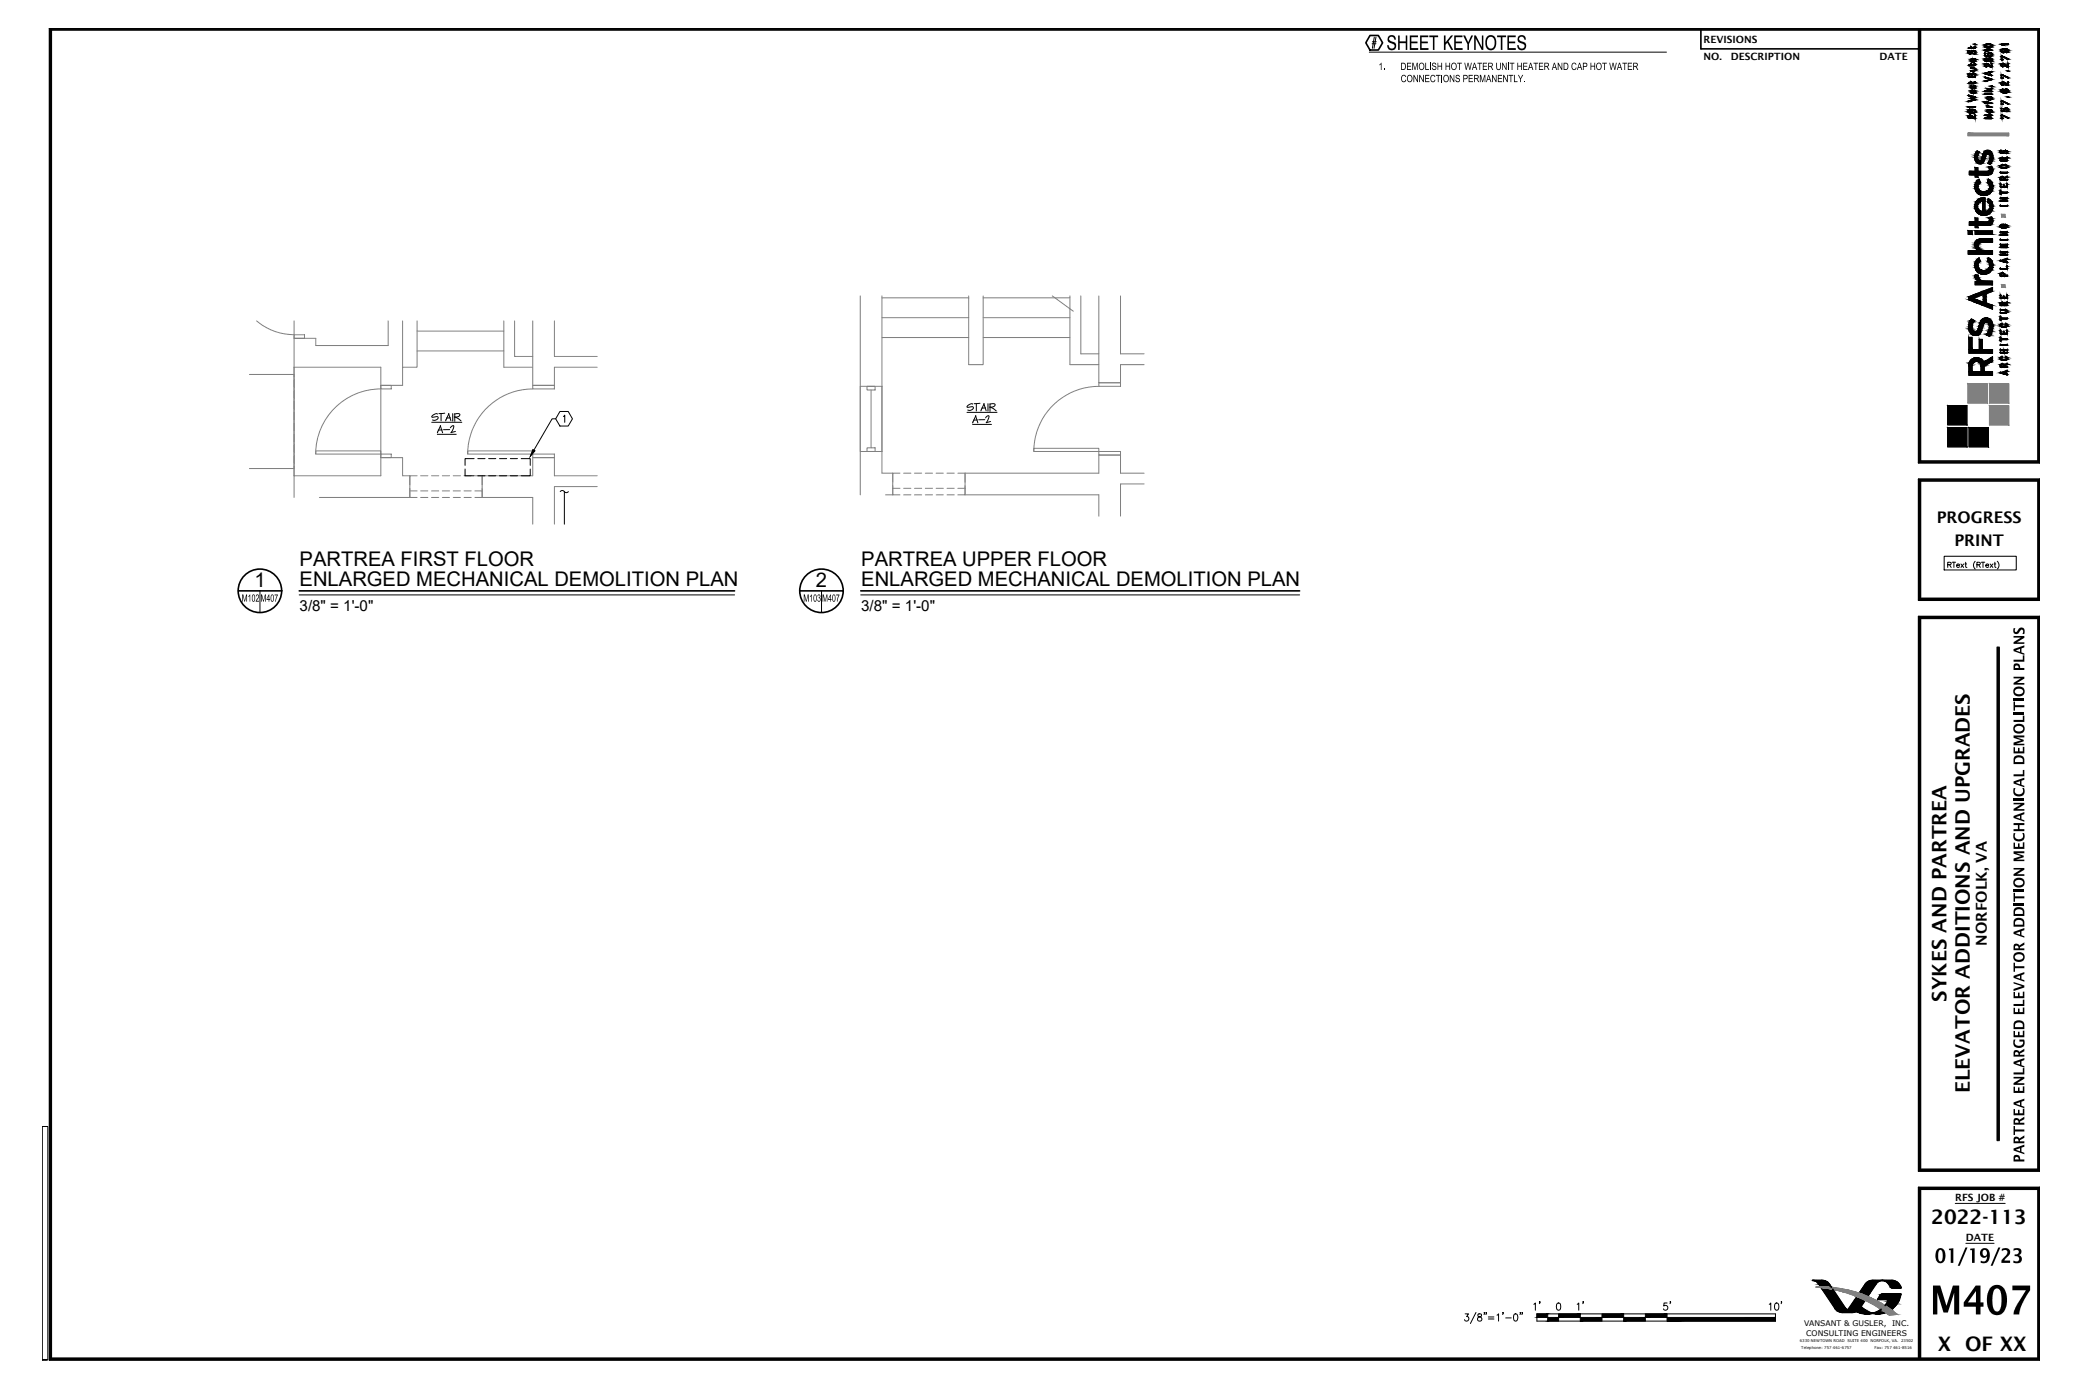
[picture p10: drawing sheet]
<svg xmlns="http://www.w3.org/2000/svg" width="914mm" height="610mm" viewBox="0 0 914 610" stroke-linecap="round" stroke-linejoin="round" font-family="sans-serif">
<defs><g id="words">
<text font-size="19.9" x="847.6" y="577.3">M407</text>
<text font-size="10.6" x="608.9" y="21.9">SHEET KEYNOTES</text>
<text font-size="10" x="849.7" y="554.7">01/19/23</text>
<g font-size="8.9">
<text x="131.6" y="248.7">PARTREA FIRST FLOOR</text>
<text x="378.2" y="248.7">PARTREA UPPER FLOOR</text>
<text x="111.7" y="257.9">1</text>
<text x="131.6" y="257.4">ENLARGED MECHANICAL DEMOLITION PLAN</text>
<text x="358.4" y="257.9">2</text>
<text x="378.2" y="257.4">ENLARGED MECHANICAL DEMOLITION PLAN</text>
</g>
<g font-size="8.8">
<text x="854.9" y="440" transform="rotate(-90 854.9 440)">SYKES AND PARTREA</text>
<text x="865.2" y="480.2" transform="rotate(-90 865.2 480.2)">ELEVATOR ADDITIONS AND UPGRADES</text>
<text x="848.2" y="537.6">2022-113</text>
<text x="851.2" y="593.3">X OF XX</text>
</g>
<text font-size="7.5" x="889.1" y="510.7" transform="rotate(-90 889.1 510.7)">PARTREA ENLARGED ELEVATOR ADDITION MECHANICAL DEMOLITION PLANS</text>
<g font-size="7">
<text x="850.6" y="229.9">PROGRESS</text>
<text x="858.4" y="239.9">PRINT</text>
</g>
<g font-size="6.7">
<text x="131.6" y="268.6">3/8&quot; = 1'-0&quot;</text>
<text x="378.2" y="268.6">3/8&quot; = 1'-0&quot;</text>
</g>
<text font-size="6.6" x="872.7" y="415.3" transform="rotate(-90 872.7 415.3)">NORFOLK, VA</text>
<g font-size="5">
<text x="605.5" y="30.7">1.</text>
<text x="615.1" y="30.7">DEMOLISH HOT WATER UNIT HEATER AND CAP HOT WATER</text>
<text x="615.2" y="36.1">CONNECTIONS PERMANENTLY.</text>
<text x="106.2" y="264.2">M102</text>
<text x="114.4" y="264.2">M407</text>
<text x="352.8" y="264.2">M103</text>
<text x="361.1" y="264.2">M407</text>
</g>
<g font-size="4.4">
<text x="748.2" y="18.9">REVISIONS</text>
<text x="748.2" y="26.2">NO.</text>
<text x="760.1" y="26.2">DESCRIPTION</text>
<text x="825.5" y="26.3">DATE</text>
<text x="858.7" y="527.6">RFS JOB #</text>
<text x="863.4" y="545.2">DATE</text>
</g>
<g font-size="3.4">
<text x="792.3" y="582.5">VANSANT &amp; GUSLER,</text>
<text x="793.3" y="586.7">CONSULTING ENGINEERS</text>
<text x="831" y="582.5">INC.</text>
</g>
<g font-size="1.7">
<text x="790.5" y="589.5">6330 NEWTOWN ROAD</text>
<text x="791.1" y="592.4">Telephone: 757 461-6757</text>
<text x="811.4" y="589.5">SUITE 400</text>
<text x="821.5" y="589.5">NORFOLK, VA.</text>
<text x="823.3" y="592.4">Fax: 757 461-8516</text>
<text x="835" y="589.5">23502</text>
</g>
</g></defs>
<!-- layer: 22079 - A-113-PARTREA FP1|A-WALL-D -->
<g fill="none" stroke="#808080" stroke-width=".44">
<path d="M180 214.5v4h3.2M180 215.6h3.2M183.2 209h-3.2v3.9M184.7 218.5h3.2M184.7 209h3.2M184.7 215.6h3.2M189.5 218.5h3.2M189.5 209h3.2M189.5 215.6h3.2M194.3 218.5h3.1M194.3 209h3.1M194.3 215.6h3.1"/>
<path d="M199.1 218.5h3.1M199.1 209h3.1M199.1 215.6h3.1M203.8 218.5h3.2M203.8 209h3.2M203.8 215.6h3.2M208.6 209h3.2v3.9M208.6 215.6h3.2M211.8 214.5v4h-3.2"/>
</g>
<!-- layer: 22079 - A-113-PARTREA FP1|C-PVMT-CONC-E -->
<path d="M109.5 164.5h19.7v41.3h-19.7M129.2 161.3v47.7" fill="none" stroke="#808080" stroke-width=".44"/>
<!-- layer: 22079 - A-113-PARTREA FP1|A-WALL-E -->
<path d="M170.5 140.9v10.9h-31.8v-3.2h-9.5v12.7h38.1v7.9h9.5v-28.3M221.3 140.9v20.4h12.7M226 140.9v15.6h8M234 140.9v28.3h9.5v-7.9h18.8M243.5 140.9v15.6h18.8M129.2 218.5v-9.5h38.1v-8h9.5v8h3.2v9.5h-39.7M262.3 209h-18.8v-8h-9.5v8h-22.2v9.5h22.2v11.7M262.3 213.7h-18.8v16.5" fill="none" stroke="#808080" stroke-width=".44"/>
<!-- layer: 22079 - A-113-PARTREA FP1|A-FLOR-E -->
<path d="M129.2 140.9v7.7M183.2 140.9v20.4h-6.4M183.2 154.1h38.1M183.2 145.4h38.1M167.3 169.2v31.8" fill="none" stroke="#808080" stroke-width=".44"/>
<!-- layer: 22079 - A-113-PARTREA FP1|A-DOOR-E -->
<path d="M112.7 140.9a25.4 25.4 0 0 0 16.5 6.1M129.2 147h4.5v1.6h-4.5zM167.2 170.8a28.6 28.6 0 0 0-28.6 28.6M167.3 169.2h4.5v1.6h-4.5zM234 169.2h9.5v1.6h-9.5zM234 170.8a28.6 28.6 0 0 0-28.6 28.6M138.7 198h28.6v1.4h-28.6zM167.3 199.4h4.5v1.6h-4.5zM205.4 198h28.6v1.4h-28.6zM234 199.4h9.5v1.6h-9.5z" fill="none" stroke="#808080" stroke-width=".44"/>
<!-- layer: 22079 - A-113-PARTREA FP1|A-FLOR-OVHD-E -->
<path d="M129.2 161.3v4M129.2 166.9v3.2M129.2 171.6v3.2M129.2 176.4v3.2M129.2 181.1v3.2M129.2 185.9v3.2M129.2 190.7v3.1M129.2 195.5v3.1M129.2 200.2v3.2M129.2 205v4" fill="none" stroke="#808080" stroke-width=".44"/>
<!-- layer: 22079 - M-113-PARTREA FP1|A-ANNO-TEXT -->
<g fill="none" stroke="#000" stroke-width=".44">
<path d="M189.6 185.5h13.2M192.1 190.8h8.3M192.1 181.9a2.01 2.01 0 0 0-2.5 1.2h2.7a1.46 1.46 0 0 1-.7 1.4 1.46 1.46 0 0 1-1.7-.1M193.4 186.9l1 3.2M193.5 186.9l-1.4 3.2M193.7 181.7v3.1M194.2 188.8l-1.8 .1M195.3 181.5l-2.6 .2M197 181.7l1 3.1M197.1 181.7l-1.4 3.1M197.5 188.7h-2.7M197.8 187.9l1-1 .5 .2-1.1 2.9"/>
<path d="M197.8 183.5l-1.7 .1M198.8 181.7v3.2M199.7 181.9l1.9-.2 .4 .6a1.87 1.87 0 0 1-2.5 .8M199.7 181.7v3.3M199.9 183.1l2.5 1.7M200 189.5l-2 .5"/>
</g>
<!-- layer: 22079 - M-113-PARTREA FP1|M-HVAC-EQPM-D -->
<path d="M204.3 206v3h3.9M208.2 201.4h-3.9v3M209.8 201.4h3.2M209.8 209h3.2M214.6 201.4h3.2M214.6 209h3.2M219.4 201.4h3.1M219.4 209h3.1M224.1 201.4h3.2M224.1 209h3.2M228.9 201.4h4v3M232.9 206v3h-4" fill="none" stroke="#000" stroke-width=".44"/>
<!-- layer: 22079 - M-113-PARTREA FP1|M-CNDW-SPLY-PIPE-E -->
<path d="M246.1 215.9a1.31 1.31 0 0 1 2.1 .3l.8 .1 .6-.4M247.9 215.9v14.3" fill="none" stroke="#000" stroke-width=".44"/>
<!-- layer: 22079 - A-113-PARTREA FP2|A-WALL-D -->
<g fill="none" stroke="#808080" stroke-width=".44">
<path d="M392.1 213.4v3.9h3.2M392.1 214.5h3.2M395.3 207.8h-3.2v4M396.9 217.3h3.2M396.9 207.8h3.2M396.9 214.5h3.2M401.6 217.3h3.2M401.6 207.8h3.2M401.6 214.5h3.2M406.4 217.3h3.2M406.4 207.8h3.2M406.4 214.5h3.2"/>
<path d="M411.1 217.3h3.2M411.1 207.8h3.2M411.1 214.5h3.2M415.9 217.3h3.2M415.9 207.8h3.2M415.9 214.5h3.2M420.7 207.8h3.1v4M420.7 214.5h3.1M423.8 213.4v3.9h-3.1"/>
</g>
<!-- layer: 22079 - A-113-PARTREA FP2|A-WALL-E -->
<path d="M377.8 130v87.3M387.4 130v77.8h4.7v9.5h-3.2M469.9 130v30.1h12.7M474.7 130v25.4h7.9M482.6 130v38.1h9.5v-8h10.4M492.1 130v25.4h10.4M377.8 169.7h9.6M377.8 198.3h9.6M502.5 207.8h-10.4v-7.9h-9.5v7.9h-58.8v9.5h58.8v9.4M502.5 212.6h-10.4v14.1" fill="none" stroke="#808080" stroke-width=".44"/>
<!-- layer: 22079 - A-113-PARTREA FP2|A-DOOR-E -->
<path d="M482.6 168.1h9.5v1.6h-9.5zM482.6 169.7a28.6 28.6 0 0 0-28.6 28.6M454 196.9h28.6v1.4h-28.6zM482.6 198.3h9.5v1.6h-9.5z" fill="none" stroke="#808080" stroke-width=".44"/>
<!-- layer: 22079 - A-113-PARTREA FP2|A-FLOR-E -->
<path d="M387.4 130.8h38.1M387.4 139.5h38.1M425.5 130v30.1h6.3v-30.1M431.8 130.8h38.1M431.8 139.5h38.1M462.2 130l9.2 6.7M387.4 148.3h38.1M431.8 148.3h38.1" fill="none" stroke="#808080" stroke-width=".44"/>
<!-- layer: 22079 - A-113-PARTREA FP2|A-GLAZ-E -->
<path d="M380.8 169.7h3.5v1.6h-3.5zM382.6 171.3v25.4M380.8 196.7h3.5v1.6h-3.5z" fill="none" stroke="#808080" stroke-width=".44"/>
<!-- layer: 22079 - M-113-PARTREA FP2|A-ANNO-TEXT -->
<g fill="none" stroke="#000" stroke-width=".44">
<path d="M427.2 177.5a2.01 2.01 0 0 0-2.5 1.2h2.7a1.46 1.46 0 0 1-.8 1.5 1.46 1.46 0 0 1-1.6-.1M428.8 177.3v3.2M430.4 177.1l-2.6 .2M432.1 177.3l1 3.1M432.2 177.3l-1.4 3.2M432.9 179.2h-1.7M433.9 177.3v3.3M434.8 177.5l1.9-.2 .3 .6-1 .8-1.4 .1M434.8 177.3v3.4M434.9 178.8l2.6 1.6M424.7 181.1h13.2M427.1 186.4h8.3"/>
<path d="M428.5 182.6l1 3.1M428.6 182.6l-1.5 3.2M429.3 184.4l-1.8 .1M432.5 184.3l-2.6 .1M432.9 183.5l1-.9 .5 .2-1.2 2.8M435.1 185.1l-2 .5"/>
</g>
<!-- layer: 22079 - 113-SHT|A-ANNO-TTLB -->
<g fill="none" stroke="#000" stroke-width=".72">
<path d="M21.8 12.4h874.1v190.9h-53.3v-190.1h-820.1v583.3h820.1v-75h53.3v75.8h-874.1zM747 13.2v8.3h95.6M843.1 12.7v190.2h52.3v-190.2h-873.3v584.2h873.3v-75h-52.3v75M843.4 13.2h51.7v189.3h-51.7zM842.6 210.4h53.3v53.2h-53.3zM843.1 210.8h52.3v52.4h-52.3zM843.4 211.2h51.7v51.6h-51.7zM842.6 270.8h53.3v243.6h-53.3zM843.1 271.1h52.3v242.9h-52.3zM843.4 271.6h51.7v241.9h-51.7zM877.2 284.3v216.6M877.6 284.3v216.6"/>
<path d="M878 284.3v216.6M843.4 522.3h51.7v74.2h-51.7z"/>
</g>
<g fill="none" stroke="#000" stroke-width=".44">
<path d="M867.3 19.4l.3 .1-.2 .2zM872 19.5l2-.2a.81 .81 0 0 1 .9 .9 .81 .81 0 0 1-.9 .8h-1.4a.81 .81 0 0 1-.9-.5 .81 .81 0 0 1 .3-1zM872.1 19.8l2.1-.2 .4 .7-.3 .4h-1.9l-.5-.5zM878.9 19.4l3.2 .1-2.7 .1 .2 .3zM864.6 22.3h.2a.6 .6 0 0 0 0 .8 .6 .6 0 0 0 .8 .1 .97 .97 0 0 1 1.3-1.1 .97 .97 0 0 1 .3 1.6h-.2a.71 .71 0 0 0 .3-.9 .71 .71 0 0 0-.9-.4 .71 .71 0 0 0-.4 .8 .85 .85 0 0 1-1.3 .4 .85 .85 0 0 1-.1-1.3zM864.6 21h.9l.2-.6 .1 .6h1.1l.7-.5-.4 .8zM864.6 28.6h.9l.2-.6 .1 .6h1.1l.7-.5-.4 .7zM864.6 36.5h.9l.1-.6 .2 .6h1.1l.5-.6 .2 .1-.4 .7zM864.7 32.3l.5-.1a.9 .9 0 0 0 1.4 0l.9 .3v1.3l-3.1-.1zM864.9 32.6h.7l.2 .9h-1.1zM865.6 26.2l1-.4v1.2a.64 .64 0 0 0 .7-.3 .64 .64 0 0 0-.1-.8 .71 .71 0 0 1 .4 .9 .71 .71 0 0 1-.8 .5l-1.1-.3zM865.6 29.8h1.2a.72 .72 0 0 1 .8 .7 .72 .72 0 0 1-.8 .7h-1.3l1.6-.3 .2-.6-1.6-.2z"/>
<path d="M865.7 37.6l.4 1a1 1 0 0 1 1.4-.8l.1 .7-.4 .3a.52 .52 0 0 0 .2-.6 .52 .52 0 0 0-.5-.3 .69 .69 0 0 1-.8 .9 .69 .69 0 0 1-.5-1.1zM865.8 39.7l.8-.1v1.2a.66 .66 0 0 0 .7-.4 .66 .66 0 0 0-.1-.7 .73 .73 0 0 1 .4 .8 .73 .73 0 0 1-.8 .6h-.5a.75 .75 0 0 1-.7-.5 .75 .75 0 0 1 .2-.9zM866.1 26.1h.3v.9l-.6-.2zM866.1 32.6h1.1l.1 .9h-1.3zM871.7 23.4h.2v.9l1.1 .1a.91 .91 0 0 1 .4-1.3 .91 .91 0 0 1 1.2 .4 .91 .91 0 0 1-.4 1.3l-.2-.2a.65 .65 0 0 0 .6-.9 .65 .65 0 0 0-1.1-.2l-.5 1.1-1.3-.1zM871.7 32.2l3-.9 .1 .3-.7 .2v1.1l.8 .2-3.1-.7zM871.7 22l3.2 .1-2.7 .1 .2 .3zM871.7 34l3.2 .9-3.1 .9v-.2l2.6-.8zM872 25.7l.8-.1 .4 .3a.83 .83 0 0 1 1.5-.2 .83 .83 0 0 1-.7 1.3 .67 .67 0 0 0 .6-.7 .67 .67 0 0 0-.8-.6 .67 .67 0 0 0-.5 .7h-.2a.55 .55 0 0 0-.7-.6 .55 .55 0 0 0-.3 .9l.4 .2a.67 .67 0 0 1-.9-.3 .67 .67 0 0 1 .4-.9zM872 28l.9-.1 1.1 1.1 .6 .2v-1.3h.3l-.1 1.5-.8-.1-.5-.6a.72 .72 0 0 0-.8-.6 .72 .72 0 0 0-.7 .8l.5 .4a.73 .73 0 0 1-.8-.4 .73 .73 0 0 1 .3-.9zM872.1 32.3l1.7-.5v1zM874.5 37.8l.7 .3h-.7z"/>
<path d="M879 24.7l.5-.1 2.6 1.4-2.9-1.1v1.1l.6 .2-.7 .1zM879 32.9l3.1 1.2-.2 .1-2.7-1.1v1.1l.6 .1-.7 .2zM879.1 39.3l.7-.1a.64 .64 0 0 0-.6 .7 .64 .64 0 0 0 .7 .6h.6a.84 .84 0 0 1 .2-1.3 .84 .84 0 0 1 1.2 .5 .84 .84 0 0 1-.7 1.1h-1.3a.85 .85 0 0 1-.9-.5 .85 .85 0 0 1 .1-1zM879.2 21.7l2-.2a.77 .77 0 0 1 .9 .7 .77 .77 0 0 1-.9 .8 .64 .64 0 0 0 .6-.6 .64 .64 0 0 0-.6-.6h-.7a.85 .85 0 0 1-.1 1.1 .85 .85 0 0 1-1.2-.1 .85 .85 0 0 1 0-1.1zM879.2 28a2.23 2.23 0 0 1 2.3 1.1h.3l.1-1.3 .2 1.5a1.84 1.84 0 0 1-2-1.1l-.6-.1a.61 .61 0 0 0-.3 .7 .61 .61 0 0 0 .6 .4v.1a.73 .73 0 0 1-.8-.4 .73 .73 0 0 1 .2-.9zM879.2 36.2a1.65 1.65 0 0 1 2.1 1l.5 .1 .1-1.4 .2 1.5a1.84 1.84 0 0 1-2-1.1h-.6a.61 .61 0 0 0-.3 .7 .61 .61 0 0 0 .6 .4v.1a.73 .73 0 0 1-.8-.5 .73 .73 0 0 1 .2-.8zM881.8 31l.3 .2-.3 .1zM864.4 46.8l3.2 .1-2.7 .1 .2 .4zM864.4 41.9l3.1 .6v.3l-1.5 .4 1.6 .7-3.1 .8v-.3l2.7-.7-1.7-.4 1.7-.6zM864.5 50.9a1.54 1.54 0 0 1 2.3 .9l.5 .1 .2-1.4 .1 1.5a1.84 1.84 0 0 1-2-1.1l-.3-.1a.57 .57 0 0 0-.6 .6 .57 .57 0 0 0 .6 .5v.1a.74 .74 0 0 1-.7-.3 .74 .74 0 0 1-.1-.8zM864.7 48.3l.6-.1a.62 .62 0 0 0-.6 .7 .62 .62 0 0 0 .7 .5h.6a.84 .84 0 0 1 .2-1.3 .84 .84 0 0 1 1.2 .5 .84 .84 0 0 1-.7 1.1h-1.3a.83 .83 0 0 1-.9-.4 .83 .83 0 0 1 .2-1zM865.8 40l.6-.1v.9l-.6-.2z"/>
<path d="M871.6 40h2.2l-.9-1.1 .7 .6 1.3-.6-1.1 .7 .3 .4h.7l-.1 .3zM871.6 41.3l3.3 .1zM871.6 44.6l.7 .6h.5l.2-.6v.6l1.9 .1-3 .1zM871.7 50.5h3v.3l-2.3 1.1 2.5 .1-3.1 .1 .1-.3 2.3-1zM872.8 46.2l.5 .7 1.6 .2-2 .1 .2-.3zM872.9 42.8a.98 .98 0 0 1 1.3-.5 .98 .98 0 0 1 .4 1.4l-.1 .1a1 1 0 0 1-1.2 0 1 1 0 0 1-.4-1zM873.1 48.6l1.2-.2 .3 .4-.3 .4-.7 .1-.5-.2zM873.1 48.2h.1a.97 .97 0 0 1 1.1-.1 .97 .97 0 0 1 .4 1.1 .94 .94 0 0 1-1.3 .4 .94 .94 0 0 1-.3-1.4zM873.1 42.9l1.2-.2 .3 .4-.3 .5h-1zM879 50.5h.5l2.6 1.3-2.9-1v1.1l.6 .1-.7 .1zM879 47.6l.2 1 1 .1a.93 .93 0 0 1 .4-1.3 .93 .93 0 0 1 1.2 .4 .93 .93 0 0 1-.4 1.3l-.2-.2a.69 .69 0 0 0 .6-.7 .69 .69 0 0 0-.7-.6 .69 .69 0 0 0-.7 .6v.7l-1.4-.1zM879 44.3l3.1 1.3-.2 .1-2.7-1.2v1.1l.6 .2-.8 .1z"/>
<path d="M881.8 42.5l.2 .3zM864.9 75.2h2.6v-1.6h1.2v1.6h4.3a1.14 1.14 0 0 0 .5-1.9l1.2-.3 .5 1.7a1.83 1.83 0 0 1-1.7 2.1h-4.8v1h-1.2v-1h-2.6zM868.3 66.2l1 .6a2.15 2.15 0 0 0 .2 3.7 3.4 3.4 0 0 0 1.5-2.9 2.23 2.23 0 0 1 2.8-1.5 2.23 2.23 0 0 1 1.4 2.9l-.2 1.7-.9 1.6-1-.6 1-2.7-.3-1.1-.7-.4a1.61 1.61 0 0 0-1.3 1.8l-.2 1a2.16 2.16 0 0 1-2.6 1.7 2.16 2.16 0 0 1-1.7-2.6l.3-1.9zM868.4 79.3l.8-.6 .5 1.6a2.4 2.4 0 0 0-.1 3.5 2.4 2.4 0 0 0 3.5-.1 2.06 2.06 0 0 0-.3-3.5l.5-1.5a3.9 3.9 0 0 1 1.1 5.6 3.9 3.9 0 0 1-5.7 .7 3.9 3.9 0 0 1-.3-5.7zM878.5 66.7h.1M878.5 69.9h.1M878.5 70.5h.1M878.5 73.2h.1M878.5 75.8h.1M878.5 78.4h.1M878.5 79h.1M878.6 70.6h.1"/>
<path d="M878.6 75.7l3.1 .1zM878.6 75.7h.1M878.6 75.9h.1M878.6 79.1h.1M878.6 66.2l.3 .1-.1 .8h.7a1.08 1.08 0 0 1 1-1 1.08 1.08 0 0 1 1.1 1l-.6 .3a.61 .61 0 0 0 .3-.9 .61 .61 0 0 0-1 0 .94 .94 0 0 1-.8 .9 .94 .94 0 0 1-1-.7zM878.7 69.4l1-.2 .5 .5 1.4-.5-1.4 .7v.5l1.5 .1-3.1 .1zM878.7 77.9l1-.2 .5 .5 1.4-.5-1.4 .7v.4l1.5 .2-3.1 .1zM878.7 66.7h.1M878.7 72.6l2.5-.1 .4 .4v.5l-.4 .4h-2.2l-.5-.4zM878.8 66.1h.1M878.8 70.4h.1M878.8 73.2h.1"/>
<path d="M878.8 78.8h.1M878.9 66.3h.1M878.9 69.6h.9l.2 .8h-1.2zM878.9 72.8l2.1-.1 .4 .5-.4 .4h-1.9l-.3-.2zM878.9 78h.9l.2 .8h-1.2zM879.2 67.2h.1M879.3 67.4h.1M879.3 69.2h.1M879.3 69.4h.1M879.3 77.9h.1M879.3 77.6h.1M879.4 72.4h.1"/>
<path d="M879.4 73.8h.1M879.4 72.6h.1M880 70.4h.1M880 69.9h.1M880 78.8h.1M880 78.4h.1M880.2 69.7h.1M880.2 78.2h.1M880.2 70.4h.1M880.2 69.9h.1M880.2 78.8h.1M880.2 78.4h.1"/>
<path d="M880.7 72.4h.1M880.7 73.8h.1M880.7 73.6h.1M880.7 72.6h.1M880.8 66.3h.1M880.8 66.1h.1M881 67.4h.1M881.2 67.5h.1M881.4 66.8h.1M881.4 73.2h.1M881.5 69.4h.1M881.5 69.2h.1"/>
<path d="M881.5 77.9h.1M881.5 77.6h.1M881.5 70.6h.1M881.5 75.9h.1M881.5 79.1h.1M881.7 66.8h.1M881.7 69.3h.1M881.7 70.5h.1M881.7 73.2h.1M881.7 75.8h.1M881.7 77.8h.1M881.7 79h.1"/>
<path d="M864.9 97.4h2.6v-1.6h1.2v1.6h4.3l.5-.2 .3-.6-.3-1.1 1.2-.3 .5 2a1.67 1.67 0 0 1-1.7 1.8h-4.8v1h-1.2v-1h-2.6zM868.5 87.8l1.2-.7 2.1-.2v6a2.29 2.29 0 0 0 2.2-1.7 2.29 2.29 0 0 0-1.1-2.6l.4-1.3a3.9 3.9 0 0 1 1.1 5.7 3.9 3.9 0 0 1-5.7 .6 3.9 3.9 0 0 1-.2-5.8zM869.1 89.1l1.6-.7v4.6a2.28 2.28 0 0 1-2-1.4 2.28 2.28 0 0 1 .4-2.5zM878.5 99.4h.1M878.5 80.9h.3v1h1.1l.2-.6 .1 .6h1.2l.1-1.1 .2 1.2-3.1 .1zM878.5 80.9h.1M878.5 82h.1M878.5 83.9h.3v.6l2.9 .1-2.9 .1-.2 .6zM878.5 83.9h.1M878.5 85.3h.1M878.5 87.1h.1M878.5 88.3h.1"/>
<path d="M878.5 90.4h.1M878.6 87h2.9l-2.3 1.2 2.5 .1-3.1 .1-.1-.2 2.5-1zM878.6 87h.1M878.6 87.2h.1M878.6 90.3l3.1 .1zM878.6 90.3h.1M878.6 90.5h.1M878.6 80.8h.1M878.6 82.1h.1M878.6 83.8h.1M878.6 85.3h.1M878.6 88.4h.1"/>
<path d="M878.7 98.9l.7-.1-.6 .6 .3 .4 2.3-.2-.4-.7h-.8l-.2 .5 .1-.7 1.4 .2 .1 .8-.4 .3h-2.2l-.5-.3zM878.7 88.1h.1M878.8 99.4h.1M878.8 81.9h.1M878.8 80.9h.1M878.8 84.5h.1M878.8 83.9h.1M878.8 85.3h.1M878.8 84.7h.1M879.2 88.2h.1M879.3 98.7h.1M879.3 98.9h.1"/>
<path d="M879.4 98.8h.1M879.4 99.9h.1M879.9 81.4h.1M879.9 81.9h.1M880 98.8h.1M880 99.4h.1M880.1 81.3h.1M880.1 98.7h.1M880.1 99.4h.1M880.2 81.9h.1M880.2 81.4h.1M880.2 99.4h.1"/>
<path d="M880.2 98.9h.1M880.7 98.7h.1M880.7 98.9h.1M880.7 99.9h.1M881 87.2h.1M881.4 80.9h.1M881.4 81.9h.1M881.4 99.4h.1M881.5 87.2h.1M881.5 82.1h.1M881.5 84.7h.1M881.5 87h.1"/>
<path d="M881.5 88.4h.1M881.5 88.2h.1M881.5 90.5h.1M881.7 99.4h.1M881.7 82h.1M881.7 80.9h.1M881.7 84.6h.1M881.7 88.3h.1M881.7 90.4h.1M864.4 101.3h1.8v1.7h-1.8zM867.5 101.3h7.6v1.7h-7.6zM868.2 105.4l1.9-.5h5v1.6h-4.3a1.81 1.81 0 0 0-2.1 1.6 1.81 1.81 0 0 0 1.8 2h4.6v1.6h-10.7v-1.6h4.6a2.91 2.91 0 0 1-.8-4.7z"/>
<path d="M868.4 113.9l.8-.6 .5 1.6a2.31 2.31 0 0 0-.5 3.1 2.31 2.31 0 0 0 3.1 .7 2.1 2.1 0 0 0 1.6-1.8 2.1 2.1 0 0 0-1.1-2.1l.5-1.6a3.9 3.9 0 0 1 1.1 5.7 3.9 3.9 0 0 1-5.7 .7 3.9 3.9 0 0 1-.3-5.7zM878.5 114.6h.1M878.5 102.1h.1M878.5 103.3h.1M878.5 105.4h.1M878.5 107.4h3l-2.3 1.1 2.5 .1-3.1 .2-.1-.3 2.5-.9zM878.5 107.4h.1M878.5 108.6h.1M878.5 110.7h.1M878.5 111.9h.1M878.5 118l2.9-.1v-.9h.3l-.2 1.2zM878.5 118h.1"/>
<path d="M878.6 101.9h2.9l-2.3 1.2 2.5 .2-3.1 .1-.1-.2 2.5-1zM878.6 101.9h.1M878.6 102.2h.1M878.6 105.2l3.1 .2zM878.6 105.2h.1M878.6 105.5h.1M878.6 107.4h.1M878.6 107.6h.1M878.6 110.6h2.9l-2.3 1.2 2.5 .1-3.1 .2 .1-.3 2.3-.9h-2.4zM878.6 110.6h.1M878.6 110.9h.1M878.6 117.9h.1"/>
<path d="M878.6 118.2h.1M878.6 114.4l2.9-.7-.6 .4v1l.8 .2-3.1-.6zM878.6 114.4h.1M878.6 114.7h.1M878.6 103.4h.1M878.6 108.8h.1M878.6 112.1h.1M878.7 103.1h.1M878.7 108.5h.1M878.7 111.8h.1M878.9 114.6l1.8-.4v.8zM879.2 103.1h.1"/>
<path d="M879.2 108.5h.1M879.2 111.8h.1M879.4 100.1h.1M879.5 119.9h.1M880.7 115h.1M880.7 114.2h.1M880.7 100.1h.1M880.9 115.1h.1M880.9 114.1h.1M881 102.2h.1M881 107.6h.1M881 110.9h.1"/>
<path d="M881.4 117h.1M881.4 117.9h.1M881.5 102.2h.1M881.5 107.6h.1M881.5 110.9h.1M881.5 113.7h.1M881.5 115.4h.1M881.5 103.1h.1M881.5 101.9h.1M881.5 103.4h.1M881.5 105.5h.1M881.5 108.8h.1"/>
<path d="M881.5 108.5h.1M881.5 112.1h.1M881.5 111.8h.1M881.5 118.2h.1M881.6 114h.1M881.7 102.1h.1M881.7 105.4h.1M881.7 108.6h.1M881.7 107.4h.1M881.7 111.9h.1M881.7 110.7h.1M881.7 118.1h.1"/>
<path d="M881.7 117h.1M881.7 113.9h.1M881.7 115.3h.1M864.7 130.3l10.4-4v1.7l-2.8 1v4l2.8 1.1v1.7l-10.4-4.1zM866.6 131l4.5-1.6v3.3zM867.4 120.8h1.4a2.77 2.77 0 0 0 1.6 2.7h4.7v1.6h-7.6v-1.5h1.6a2.69 2.69 0 0 1-1.7-2.8zM878.5 139.2h.3v.6l2.9 .1-2.9 .1-.2 .7zM878.5 139.2h.1M878.5 136.2h.1M878.5 137.4h.1M878.5 133.5h.1M878.5 134.1h.1"/>
<path d="M878.5 129.8h.3v1.1h1.1l.2-.7 .1 .7h1.2l.1-1.2 .2 1.2-3.1 .2zM878.5 129.8h.1M878.5 130.9h.1M878.5 120.6h.1M878.5 121.2h.1M878.6 136.1h2.6l.4 .4v.5l-.9 .5h-2.1v-.3h2.4l.4-.4-.4-.5zM878.6 136.1h.1M878.6 136.3h.1M878.6 137.2h.1M878.6 137.5h.1M878.6 134.2h.1M878.6 121.3h.1"/>
<path d="M878.6 139.1h.1M878.6 129.7h.1M878.6 131.1h.1M878.7 133l1-.2 .5 .5 1.4-.5-1.4 .8v.4l1.5 .1-3.1 .1zM878.7 120.1a.99 .99 0 0 1 1.2-.2 .99 .99 0 0 1 .5 1.2l1.3 .1-3.1 .1zM878.8 139.8h.1M878.8 139.2h.1M878.8 140h.1M878.8 133.5h.1M878.8 134h.1M878.8 130.9h.1M878.8 129.8h.1"/>
<path d="M878.8 120.6h.1M878.8 121.1h.1M878.9 133.1h.9l.2 .9h-1.2zM878.9 120.2h1.1l.2 .9h-1.4zM879.3 132.8h.1M879.3 133h.1M879.5 120.1h.1M879.9 130.3h.1M879.9 130.9h.1M880 134h.1M880.1 130.2h.1M880.2 120.6h.1"/>
<path d="M880.2 133.3h.1M880.2 130.9h.1M880.2 130.3h.1M880.2 134h.1M880.2 133.6h.1M880.4 121.1h.1M880.4 120.6h.1M880.7 136.1h.1M880.7 136.3h.1M880.7 137.2h.1M880.7 137.5h.1M881.4 129.8h.1"/>
<path d="M881.4 130.9h.1M881.4 136.8h.1M881.5 133h.1M881.5 132.8h.1M881.5 129.7h.1M881.5 140h.1M881.5 134.2h.1M881.5 134h.1M881.5 121.3h.1M881.7 139.9h.1M881.7 136.8h.1M881.7 134.1h.1"/>
<path d="M881.7 132.9h.1M881.7 130.9h.1M881.7 129.8h.1M881.7 121.2h.1M864.7 148.2h1.4v5.3h3.2v-4.4h1.3v4.4h4.5v1.7h-10.4zM865.8 158a3.4 3.4 0 0 1 5.4 1.1l3.9-2.4v1.8l-3.6 2.3v2.4h3.6v1.6h-10.4l.1-5.4zM865.8 140l1.4 .8a3.2 3.2 0 0 0 0 4.8l.3 .1a2.39 2.39 0 0 0 1.7-2.6 3.2 3.2 0 0 1 4-3.3 4.5 4.5 0 0 1 1.7 6l-1.1 2-1.4-.8a5.3 5.3 0 0 0 1-5.1l-.7-.5a2.53 2.53 0 0 0-2.1 2.9 3 3 0 0 1-3.4 3.1 3 3 0 0 1-2.6-3.8l.3-1.8zM866.7 159.3a1.99 1.99 0 0 1 3.3 1v2.9h-3.9v-2.8zM878.5 157.4h.1M878.5 153.7l3-.1-1.3 .2v1l1.5 .1-3.1 .1 1.3-.2v-1zM878.5 153.7h.1M878.5 154.9h.1"/>
<path d="M878.5 151.6h.1M878.5 148.4h.3v.5l2.9 .2h-2.9l-.2 .7zM878.5 148.4h.1M878.5 149.7h.1M878.5 145.3h.3v1.1h1.1l.2-.6 .1 .6h1.2l.1-1.2 .2 1.3-3.1 .1zM878.5 145.3h.1M878.5 146.5h.1M878.5 142.9h.1M878.5 140.6h.1M878.6 153.6h.1M878.6 153.8h.1M878.6 154.8h.1"/>
<path d="M878.6 155h.1M878.6 151.5l3.1 .1zM878.6 151.5h.1M878.6 151.7h.1M878.6 148.3h.1M878.6 149.8h.1M878.6 145.2h.1M878.6 146.6h.1M878.6 140.7h.1M878.7 156.9l.7-.1-.6 .4 .1 .6 2.1 .1 .4-.7-.6-.3a.62 .62 0 0 1 .9 .4 .62 .62 0 0 1-.5 .8l-2.5-.2zM878.7 142.4l.7-.1-.6 .4 .1 .6 1.8 .1 .7-.5-.6-.6a.65 .65 0 0 1 .9 .4 .65 .65 0 0 1-.5 .9h-2.2l-.5-.4zM878.8 157.4h.1"/>
<path d="M878.8 148.9h.1M878.8 148.4h.1M878.8 149.7h.1M878.8 149.1h.1M878.8 146.4h.1M878.8 145.3h.1M878.8 142.9h.1M878.8 140.6h.1M879.2 156.8h.1M879.2 142.2h.1M879.3 157h.1M879.3 142.5h.1"/>
<path d="M879.3 159.9h.1M879.4 156.8h.1M879.4 142.3h.1M879.4 157.9h.1M879.4 158.2h.1M879.4 143.4h.1M879.4 143.6h.1M879.9 153.8h.1M879.9 154.8h.1M879.9 145.9h.1M879.9 146.4h.1M880.1 145.8h.1"/>
<path d="M880.2 154.8h.1M880.2 153.8h.1M880.2 146.4h.1M880.2 145.9h.1M880.7 157.9h.1M880.7 158.2h.1M880.7 143.4h.1M880.7 143.6h.1M880.8 156.8h.1M880.8 142.3h.1M880.9 157h.1M880.9 142.5h.1"/>
<path d="M881 156.8h.1M881 142.2h.1M881.4 145.3h.1M881.4 146.4h.1M881.4 157.4h.1M881.4 142.9h.1M881.5 159.9h.1M881.5 145.2h.1M881.5 155h.1M881.5 154.8h.1M881.5 153.8h.1M881.5 151.5h.1"/>
<path d="M881.5 151.7h.1M881.5 149.1h.1M881.5 146.6h.1M881.7 160h.1M881.7 157.4h.1M881.7 154.9h.1M881.7 153.7h.1M881.7 151.6h.1M881.7 149.1h.1M881.7 145.3h.1M881.7 142.9h.1M855.4 178.1h8.5v8.5h-8.5z"/>
<path d="M878.5 163.8l3-.9 .1 .3-.7 .1v1l.8 .2zM878.5 163.8h.1M878.5 160.6h.1M878.5 161.2h.1M878.6 163.7h.1M878.6 163.9h.1M878.6 161.2h.1M878.7 160.1l1-.2 .5 .5 1.4-.5-1.4 .7v.4l1.5 .2h-3.1zM878.8 160.6h.1M878.8 161h.1M878.8 160.4l.8-.3 .4 .9h-1.2zM878.9 163.8l1.8-.4v.8z"/>
<path d="M878.9 163.8h.1M879.3 160.1h.1M880 160.6h.1M880.2 160.4h.1M880.2 161h.1M880.2 160.6h.1M880.7 164.2h.1M880.9 164.3h.1M880.9 163.3h.1M881.5 162.9h.1M881.5 164.6h.1M881.5 160.1h.1"/>
<path d="M881.5 161.2h.1M881.6 163.2h.1M881.7 163.1h.1M881.7 164.5h.1M881.7 161.2h.1M855.4 187.8h8.5v8.5h-8.5zM864.8 187.8h8.5v8.5h-8.5zM858.7 528.5h22"/>
<circle cx="879.8" cy="22.2" r=".65"/>
<circle cx="866.7" cy="48.8" r=".65"/>
<circle cx="881.1" cy="40" r=".63"/>
</g>
<!-- layer: 22079 - 113-SHT|A-ANNO-REVS -->
<g fill="none" stroke="#000" stroke-width=".44">
<path d="M853.9 244.3h31.6v6h-31.6zM855.4 248l1.3-.1 .3-.5-.6-.5h-1v2.3M856.2 248l.8 1.2M857.4 246.9h1.5M858.1 246.9v2.3M859.3 248.3h1.3a.72 .72 0 0 0-1.2-.5 .72 .72 0 0 0 .2 1.3l.6 .1 .4-.3M861.2 247.7l1.2 1.5M862.4 247.7l-1.2 1.5M863 247.7h.7M863.3 246.9v1.9l.6 .4M867.5 246.5a2.29 2.29 0 0 0 0 3.4M868.3 248l1.2-.1 .2-.8-1.4-.2v2.3"/>
<path d="M869 248l.7 1.2M870.2 246.9h1.5M870.9 246.9v2.3M872.1 248.3h1.3a.72 .72 0 0 0-1.1-.5 .72 .72 0 0 0 .1 1.3l.6 .1 .4-.3M874.1 247.7l1.1 1.5M875.2 247.7l-1.1 1.5M875.8 247.7h.8M876.1 246.9v1.9l.5 .4M877.2 246.5a2.29 2.29 0 0 1 0 3.4M18.6 494.7h2.4v102.6h-2.4zM18.7 597.2h.1M18.8 597.2h.1"/>
<path d="M19 597.2h.3M19 597.1l-.1 .1M19.1 597.1l.1 .1M19.6 597v.3M19.7 597.2h.1M19.8 597.1h.1M19.9 597.1v.1M20 597.2h.3M20.1 597.1l.1 .1M20.4 597v.3"/>
</g>
<!-- layer: 22079 - 113-SHT|A-ANNO-TTLB -->
<g fill="#000" stroke="#000" stroke-width=".44">
<path d="M867.2 19.5h.4zM867.3 19.4h.2zM864.6 22.3h.2zM865.6 37.7h.3zM865.9 38.7h.3zM866.1 22.4h1.3zM867 30.1h.5zM867 23.7h.3zM866.8 37.6h.5zM867.2 38.7h.3zM867.2 36.4h.3zM867.2 25.9h.3z"/>
<path d="M872 25.7h.9zM872.2 27h.3zM872.2 27l.3 .1zM872.3 25.6h.2zM873.1 26.3h.2zM873.4 28.7h.4zM873.6 23.2h.5zM873.7 25.5h.4zM874 24.7h.5zM874 27.1h.4zM874.4 33.2h.4zM874.6 24.3h.2z"/>
<path d="M874.4 31.4h.4zM874.5 37.8h.4zM879.2 37.4h.6zM879.3 27.9h.9zM879.5 37.5h.3zM880.1 36.3h.4zM880.1 28.2h.4zM879.7 23.1h.5zM880.8 39.2h.5zM881.3 23.1h.2zM881.7 31.2h.4zM881.8 34.2h.2z"/>
<path d="M881.8 34.2h.3zM881.8 31h.2zM864.4 44.6l.3 .1zM864.4 44.6h.5zM865 48.1h.3zM865.6 50.9h.4zM865.9 51.1h.3zM871.8 51.9h.6zM871.9 45.4h2.9zM872.9 47h1.9zM880.9 47.5h.4zM881.2 48.9h.5z"/>
<path d="M881.7 42.6h.4zM881.8 51.9h.2zM881.8 51.9h.3zM881.8 45.6l.2 .1zM881.8 45.6h.3zM881.8 42.5h.2zM868.3 66.2l.5 .3h-.8zM868.8 71.8h1.7zM872.2 66.1h1.6zM873.5 73.3l1.2-.3 .2 .3zM878.9 67.4h.7zM879.1 77.7h.4z"/>
<path d="M879.1 69.2h.4zM880.4 66.1h.7zM881.1 67.4h.2zM881.4 66.8h.3zM881.4 69.2h.2zM881.4 77.7h.2zM867.9 88.6h1.9zM870.4 85.8h1.7zM870.4 94.5h1.8zM871 86.8h.6zM873.5 95.5l1.2-.3 .2 .3zM878.5 85.3h.3z"/>
<path d="M879.1 98.7h.2zM880 99.4h.2zM881.3 115.4h.3zM881.3 113.8h.3zM868 133h4.3l2.8 1.1zM870.4 120.4h1.7zM871.9 139.7h.5zM870.7 128l4.4-1.7v1.7zM879.1 132.8h.4zM881 137.2h.5zM881.4 132.8h.2zM865.8 140l.8 .5h-1.1z"/>
<path d="M867.7 157.1h.5zM872.4 147h1.9l-.2 .4zM874.4 157.1l.7-.4v.4zM878.5 149.7h.3zM878.5 140.6h.3zM879.1 156.8h.2zM879.1 142.2h.2zM879.1 159.9h.4zM880.8 156.8h.3zM880.8 142.2h.3zM881.4 159.9h.2zM881.3 164.6h.3z"/>
<path d="M881.3 163h.3z"/>
<path d="M867.2 19.5l.3 .1zM867.3 19.6h.2z"/>
<path d="M867.3 19.4l.3 .1zM867.3 19.4l.3 .1z"/>
<path d="M871.7 20l.2 .2zM871.7 20l.2 .2z"/>
<path d="M871.7 19.9h.4zM871.7 19.9l.3 .1z"/>
<path d="M871.8 19.8h.3zM871.8 19.8l.3 .1z"/>
<path d="M871.9 19.6h.4zM871.9 19.6l.2 .2z"/>
<path d="M871.9 19.6h.7zM871.9 19.6h.4z"/>
<path d="M872.6 19.3l1.5 .1zM872.4 19.4h1.7z"/>
<path d="M872.4 19.4h1.9zM872.3 19.4h2z"/>
<path d="M872.3 19.4l2.2 .1zM872.1 19.5h2.4z"/>
<path d="M872.1 19.5h2.5zM872 19.5h2.6z"/>
<path d="M872 19.5l2.7 .1zM872 19.5l2.7 .1z"/>
<path d="M874 19.6h.7zM874 19.6h.7z"/>
<path d="M874.2 19.6h.5zM874.2 19.6h.5z"/>
<path d="M874.2 19.6l.6 .2zM874.2 19.6l.6 .2z"/>
<path d="M874.4 19.8l.4 .1zM874.4 19.8l.4 .1z"/>
<path d="M874.5 19.9l.4 .1zM874.5 19.9l.4 .1z"/>
<path d="M879.1 19.6l.6 .2zM879.1 19.6l.6 .2z"/>
<path d="M879.3 19.8l.4 .1zM879.3 19.8l.4 .1z"/>
<path d="M879.4 19.9h.3zM879.4 19.9h.3z"/>
<path d="M879.1 19.3l2.9 .1zM878.9 19.4h3.1zM878.9 19.4h3.1zM878.9 19.4h3.1z"/>
<path d="M878.9 19.4l3.2 .1zM878.9 19.4l3.2 .1zM878.9 19.5h3.2zM878.9 19.5h3.2z"/>
<path d="M879 19.6h3zM879 19.6h3z"/>
<path d="M878.9 19.5h3.2zM878.9 19.5h3.2z"/>
<path d="M878.9 19.5l3.2 .1zM878.9 19.5l3.2 .1z"/>
<path d="M879 19.6h3.1zM879 19.6h3z"/>
<path d="M864.4 33l.3 .5v-.5zM864.4 33l.3 .5h-.3z"/>
<path d="M864.4 22.6l.3 .3zM864.4 22.6l.3 .3z"/>
<path d="M864.4 22.9l.3 .3zM864.4 22.9l.3 .3zM864.4 23.2h.3zM864.4 23.2h.3z"/>
<path d="M864.5 32.7l.2 .3zM864.5 32.7l.2 .3zM864.4 33h.3zM864.4 33h.3z"/>
<path d="M864.4 22.6h.3zM864.4 22.6h.3z"/>
<path d="M864.4 23.2l.5 .2zM864.4 23.2l.5 .2z"/>
<path d="M864.5 32.6h.3zM864.5 32.6l.2 .1zM864.5 32.7h.2zM864.5 32.7h.2z"/>
<path d="M864.6 22.3h.3zM864.6 22.3h.3z"/>
<path d="M864.5 22.4h.3zM864.5 22.4l.2 .2z"/>
<path d="M864.5 32.6h.4zM864.5 32.6h.3z"/>
<path d="M864.6 22.3h.3zM864.6 22.3l.2 .1z"/>
<path d="M864.6 23.4h.5zM864.6 23.4h.5z"/>
<path d="M864.6 23.4l.6 .1zM864.6 23.4l.6 .1z"/>
<path d="M865 32.2l.5 .1zM864.9 32.3h.6z"/>
<path d="M864.6 32.5h.6zM864.6 32.5l.3 .1z"/>
<path d="M864.6 32.5h.6zM864.6 32.5h.6z"/>
<path d="M864.9 32.3h.7zM864.8 32.3h.8z"/>
<path d="M864.9 23.6h.6zM864.9 23.6l.4 .1z"/>
<path d="M864.8 23.6h.8zM864.8 23.6h.7z"/>
<path d="M864.8 32.3h.9zM864.7 32.3h1z"/>
<path d="M864.7 32.3l1.1 .2zM864.7 32.3l1.1 .2z"/>
<path d="M865.5 38.1l.3 .1zM865.5 38.1l.3 .1z"/>
<path d="M865.5 38.2l.3 .2zM865.5 38.2l.3 .2z"/>
<path d="M865.6 35.9l.2 .1zM865.6 35.9l.2 .1z"/>
<path d="M865.5 26.5l.3 .1zM865.5 26.5l.3 .1z"/>
<path d="M865.5 37.9l.3 .1zM865.5 37.9l.3 .1z"/>
<path d="M865.5 38l.3 .1zM865.5 38l.3 .1z"/>
<path d="M865.5 38.4l.4 .1zM865.5 38.4l.4 .1z"/>
<path d="M865.5 36l.3 .5v-.5zM865.5 36l.3 .5h-.3z"/>
<path d="M865.2 32.5h.6zM865.2 32.5h.6z"/>
<path d="M865.5 28.1l.3 .5v-.5zM865.5 28.1l.3 .5h-.3z"/>
<path d="M865.5 26.6l.3 .2zM865.5 26.6l.3 .2z"/>
<path d="M864.6 23.5h1.2zM864.6 23.5l1 .1zM864.8 23.6h.8zM864.8 23.6h.8z"/>
<path d="M865.5 20.5l.3 .5v-.5zM865.5 20.5l.3 .5h-.3z"/>
<path d="M865.6 37.8h.2zM865.6 37.8l.2 .1z"/>
<path d="M865.4 32.5h.4zM865.4 32.5h.4z"/>
<path d="M865.4 32.5h.5zM865.4 32.5h.5z"/>
<path d="M865.6 26.3l.2 .2zM865.6 26.3l.2 .2z"/>
<path d="M865.6 26.8l.4 .1zM865.6 26.8l.4 .1z"/>
<path d="M865.5 23.4h.3zM865.2 23.5h.6z"/>
<path d="M865.6 37.7l.3 .1zM865.6 37.7l.3 .1z"/>
<path d="M865.6 37.8h.3zM865.6 37.8h.2z"/>
<path d="M865.5 32.5l.4 .1zM865.5 32.5l.4 .1z"/>
<path d="M865.6 26.2h.3zM865.6 26.2l.2 .1z"/>
<path d="M865.6 40h.4zM865.6 40h.3z"/>
<path d="M865.6 26.2h.4zM865.6 26.2h.3z"/>
<path d="M865.6 26.9h.4zM865.6 26.9h.4z"/>
<path d="M865.6 23.2h.4zM865.6 23.2h.4z"/>
<path d="M865.6 23.2h.4zM865.6 23.2l.2 .2h-.3z"/>
<path d="M865.6 38.5h.4zM865.6 38.5h.4z"/>
<path d="M865.6 38.5l.5 .1zM865.6 38.5l.5 .1z"/>
<path d="M865.7 32.8l.3 .2zM865.7 32.8l.3 .2z"/>
<path d="M865.8 33h.2zM865.8 33h.2z"/>
<path d="M865.8 33l.2 .5v-.5zM865.8 33l.2 .5h-.2z"/>
<path d="M865.7 26.9l.4 .1zM865.7 26.9l.4 .1z"/>
<path d="M865.7 39.9h.4zM865.7 39.9l.3 .1z"/>
<path d="M865.7 32.7h.4zM865.7 32.7l.3 .1z"/>
<path d="M865.7 26.1h.4zM865.7 26.1l.3 .1z"/>
<path d="M865.7 27h.6zM865.7 27h.6z"/>
<path d="M865.8 22.9l.2 .3zM865.8 22.9l.2 .3h-.4z"/>
<path d="M865.6 32.6h.5zM865.6 32.6l.5 .1z"/>
<path d="M865.8 22.9h.3zM865.8 22.9h.3z"/>
<path d="M865.5 32.6h.6zM865.5 32.6h.6z"/>
<path d="M865.7 26.1h.4zM865.7 26.1h.4z"/>
<path d="M865.9 32.5h.3zM865.9 32.5l.2 .1z"/>
<path d="M865.9 22.6l.2 .3 .1-.3zM865.9 22.6l.2 .3h-.3z"/>
<path d="M865.7 39.8h.6zM865.7 39.8l.4 .1z"/>
<path d="M865.9 32.5h.4zM865.9 32.5h.3z"/>
<path d="M865.8 39.8h.5zM865.7 39.8h.6z"/>
<path d="M866.2 25.8h.4zM866.1 25.8h.5z"/>
<path d="M865.7 26h.6zM865.7 26l.4 .1z"/>
<path d="M866.2 39.6h.4zM866.1 39.6h.5z"/>
<path d="M865.8 38.7h.6zM865.8 38.7h.4z"/>
<path d="M865.8 38.7h.6zM865.8 38.7h.6z"/>
<path d="M866 22.5h.4zM866 22.5l.2 .1z"/>
<path d="M866.1 39.6l.5 .1zM865.9 39.7h.7z"/>
<path d="M865.9 39.7h.7zM865.9 39.7h.7z"/>
<path d="M866.3 38.5h.3zM866.1 38.5h.5z"/>
<path d="M866.1 38.5l.5 .1zM866.1 38.5l.5 .1z"/>
<path d="M865.6 38.6h1zM865.6 38.6l.8 .1z"/>
<path d="M866.1 25.8l.5 .1zM865.9 25.9h.7z"/>
<path d="M865.8 39.7l.8 .1zM865.8 39.7l.8 .1z"/>
<path d="M866 32.4h.6zM866 32.4l.3 .1z"/>
<path d="M865.9 25.9l.7 .1zM865.9 25.9l.7 .1z"/>
<path d="M865.8 26h.8zM865.8 26h.8z"/>
<path d="M865.8 39.8h.8zM865.8 39.8h.8z"/>
<path d="M866.3 39.8h.3zM866.3 39.8h.3z"/>
<path d="M866.4 39.8l.2 .1zM866.4 39.8l.2 .1z"/>
<path d="M866.4 39.9l.2 .1zM866.4 39.9l.2 .1z"/>
<path d="M866.4 38.3h.2zM866.4 38.3l.2 .2z"/>
<path d="M865.8 26h.8zM865.7 26h.9z"/>
<path d="M866.3 26l.3 .1zM866.3 26l.3 .1z"/>
<path d="M866.4 26.1l.2 .1zM866.4 26.1l.2 .1z"/>
<path d="M866.4 26.2l.2 .8zM866.4 26.2l.2 .8z"/>
<path d="M866.6 32.2h.4zM866.4 32.2h.6z"/>
<path d="M866.5 38.1l.1 .2zM866.5 38.1l.1 .2z"/>
<path d="M866 22.4h.8zM866 22.4l.4 .1z"/>
<path d="M865.7 29.8h1.3zM865.6 29.8h1.4z"/>
<path d="M866.6 22.1l.5 .1zM866.4 22.2h.7z"/>
<path d="M866.6 37.9h.3zM866.6 37.9l.1 .2z"/>
<path d="M866.3 27.3h.6zM866.3 27.3h.5z"/>
<path d="M865.6 29.8h1.5zM865.6 29.8h1.5z"/>
<path d="M866.6 37.8h.4zM866.6 37.8h.5z"/>
<path d="M866.6 37.8h.4zM866.6 37.8l.3 .1z"/>
<path d="M866.4 32.2h.7zM866.3 32.2h.8z"/>
<path d="M865.6 31.2h1.4zM865.6 31.2h1.3z"/>
<path d="M866.3 32.2l.9 .1zM866.2 32.3h1z"/>
<path d="M866.4 22.2h.7zM866.3 22.2h.8z"/>
<path d="M865.5 29.8l1.7 .1zM865.5 29.8l1.7 .1z"/>
<path d="M866 27.2h1.1zM866 27.2l.9 .1z"/>
<path d="M866.3 22.2h.9zM866.3 22.2h.9z"/>
<path d="M866.3 22.2l.9 .1zM866.3 22.2l.9 .1z"/>
<path d="M864.6 36.7h2.6zM864.6 36.7h2.3z"/>
<path d="M866.2 32.3h1.1zM866 32.3h1.3z"/>
<path d="M865.5 29.9h1.7zM865.5 29.9h1.7z"/>
<path d="M865.5 31.2h1.7zM865.5 31.2h1.7z"/>
<path d="M865.5 31.2h1.7zM865.5 31.2h1.5z"/>
<path d="M864.6 28.8h2.6zM864.6 28.8h2.6z"/>
<path d="M864.6 28.8h2.6zM864.6 28.8h2.3z"/>
<path d="M867.2 25.9h.3zM867.2 25.9h.3z"/>
<path d="M865.9 27.2h1.3zM865.9 27.2h1.2z"/>
<path d="M864.7 21.3h2.5zM864.7 21.3h2.2z"/>
<path d="M865.5 29.9l1.8 .1zM865.5 29.9l1.8 .1z"/>
<path d="M865.9 27.1h1.3zM865.9 27.1l1.3 .1z"/>
<path d="M866.3 22.3l1.1 .1zM866.1 22.4h1.3zM866 22.4h1.4z"/>
<path d="M864.6 21.2h2.6zM864.6 21.2l2.6 .1z"/>
<path d="M866.8 37.6h.5zM866.8 37.6h.5z"/>
<path d="M865.5 31.1h1.8zM865.5 31.1l1.7 .1z"/>
<path d="M866.8 37.6l.6 .1zM866.8 37.6l.6 .1z"/>
<path d="M866 32.3l1.4 .1zM866 32.3l1.4 .1z"/>
<path d="M865.6 30l1.8 .1zM865.6 30l1.8 .1z"/>
<path d="M865.8 27.1h1.5zM865.8 27.1h1.4z"/>
<path d="M867 23.7h.3zM867 23.7h.4z"/>
<path d="M867 23.7h.3zM867 23.7h.3z"/>
<path d="M866.7 37.7l.8 .1zM866.7 37.7l.8 .1z"/>
<path d="M864.6 36.6h2.8zM864.6 36.6l2.6 .1zM864.6 36.7h2.6zM864.6 36.7h2.6z"/>
<path d="M865.6 31h1.8zM865.6 31l1.7 .1z"/>
<path d="M864.6 28.7h2.8zM864.6 28.7l2.6 .1z"/>
<path d="M865.8 27h1.6zM865.8 27l1.5 .1z"/>
<path d="M864.6 21.1h2.8zM864.6 21.1l2.6 .1z"/>
<path d="M867.2 39.7h.3zM867.2 39.7h.3z"/>
<path d="M866.7 32.4h.7zM866.7 32.4h.7z"/>
<path d="M866.9 32.4l.6 .1zM866.9 32.4l.6 .1z"/>
<path d="M866.8 30.1h.7zM866.8 30.1h.7zM867 30.1h.5z"/>
<path d="M865.7 31h1.7zM865.6 31h1.8z"/>
<path d="M866.8 22.4h.7zM866.8 22.4h.7z"/>
<path d="M867 23.6h.4zM867 23.6l.4 .1z"/>
<path d="M867.2 39.7l.3 .1zM867.2 39.7l.3 .1z"/>
<path d="M867.2 39.8h.3zM867.2 39.8h.3z"/>
<path d="M866.6 37.8h.9zM866.6 37.8h.9z"/>
<path d="M867.2 38.7h.3zM867.2 38.7h.3z"/>
<path d="M864.6 36.6h2.9zM864.6 36.6h2.8z"/>
<path d="M867 32.5h.5zM867 32.5h.5z"/>
<path d="M867.1 30.1h.4zM867.1 30.1h.4z"/>
<path d="M867.1 30.9h.4zM866.8 31h.6z"/>
<path d="M864.6 28.7h2.9zM864.6 28.7h2.8z"/>
<path d="M867.2 25.9l.3 .1zM867.2 25.9l.3 .1z"/>
<path d="M867.1 26.9h.4zM866.8 27h.6z"/>
<path d="M867 22.4l.5 .1zM867 22.4l.5 .1z"/>
<path d="M864.6 21l2.9 .1zM864.6 21l2.9 .1z"/>
<path d="M864.6 21.1h2.9zM864.6 21.1h2.8z"/>
<path d="M867.1 37.8l.4 .1zM867.1 37.8l.4 .1z"/>
<path d="M867.2 38.7h.3zM867.2 38.7h.3z"/>
<path d="M864.7 36.5h2.8zM864.6 36.5h2.9z"/>
<path d="M864.6 36.5h2.9zM864.6 36.5l2.9 .1z"/>
<path d="M867.1 32.5l.4 .1zM867.1 32.5l.4 .1z"/>
<path d="M867.2 32.6h.3zM867.2 32.6h.3z"/>
<path d="M867.2 30.1l.3 .2zM867.2 30.1l.3 .2z"/>
<path d="M867.1 30.9h.4zM867.1 30.9h.4z"/>
<path d="M864.7 28.6h2.8zM864.6 28.6h2.9z"/>
<path d="M864.6 28.6h2.9zM864.6 28.6l2.9 .1z"/>
<path d="M867.2 26h.3zM867.2 26h.3z"/>
<path d="M867.2 26.9h.3zM867.1 26.9h.4z"/>
<path d="M867.1 22.5h.4zM867.1 22.5h.4z"/>
<path d="M867.2 23.5h.3zM867 23.6h.4z"/>
<path d="M864.7 21h2.8zM864.6 21h2.9z"/>
<path d="M867.2 39.8l.4 .1zM867.2 39.8l.4 .1z"/>
<path d="M867.3 37.9h.2zM867.3 37.9h.2z"/>
<path d="M867.3 37.9l.3 .1zM867.3 37.9l.3 .1z"/>
<path d="M867.4 35.9l.2 .1zM867.4 35.9l.2 .1z"/>
<path d="M867.2 36.4h.3zM866.9 36.5h.6z"/>
<path d="M867.2 32.6l.4 .2zM867.2 32.6l.4 .2z"/>
<path d="M864.5 33.7h3zM864.5 33.7l3 .1z"/>
<path d="M867.3 30.3l.3 .1zM867.3 30.3l.3 .1z"/>
<path d="M867.2 30.8h.3zM867.1 30.9h.4z"/>
<path d="M867.4 28l.2 .1zM867.4 28l.2 .1z"/>
<path d="M867.2 28.5h.3zM867.2 28.5h.3z"/>
<path d="M867.2 28.5h.3zM866.9 28.6h.6z"/>
<path d="M867.2 26l.4 .1zM867.2 26l.4 .1z"/>
<path d="M867.2 26.8h.3zM867.2 26.8l.3 .1z"/>
<path d="M867.2 22.5l.4 .2zM867.2 22.5l.4 .2zM867.3 22.7h.3zM867.3 22.7h.3z"/>
<path d="M867.2 23.4h.3zM867.2 23.4l.3 .1z"/>
<path d="M867.4 20.4l.2 .1zM867.4 20.4l.2 .1z"/>
<path d="M867.2 20.9l.3 .1zM867.1 21h.4z"/>
<path d="M867.1 21h.4zM866.9 21h.6z"/>
<path d="M867.3 39.9l.3 .1zM867.3 39.9l.3 .1z"/>
<path d="M867.3 40l.3 .2zM867.3 40l.3 .2zM867.4 40.2h.2zM867.4 40.2h.2z"/>
<path d="M867.3 38l.3 .2zM867.3 38l.3 .2zM867.4 38.2h.2zM867.4 38.2h.2z"/>
<path d="M867.3 38.5h.3zM867.3 38.5h.3z"/>
<path d="M867.3 38.5h.3zM867.3 38.5h.3z"/>
<path d="M867.3 38.5h.3zM867.3 38.5l.2 .2z"/>
<path d="M867.3 36l.3 .1zM867.3 36l.3 .1zM867.3 36.1h.3zM867.3 36.1h.3z"/>
<path d="M867.3 36.1l.2 .3zM867.3 36.1l.2 .3h-.3zM867.2 36.4h.3z"/>
<path d="M867.3 32.8l.3 .1zM867.3 32.8l.3 .1z"/>
<path d="M867.3 32.9l.3 .1zM867.3 32.9l.3 .1z"/>
<path d="M867.3 33l.3 .5v-.5zM867.3 33l.3 .5h-.3z"/>
<path d="M864.4 33.5l3.2 .2zM864.4 33.5l3.2 .2z"/>
<path d="M864.4 33.7h3.2zM864.4 33.7h3.2z"/>
<path d="M864.4 33.7h3.2zM864.4 33.7h3.1z"/>
<path d="M867.3 30.8h.3zM867.3 30.8h.2z"/>
<path d="M867.3 28.1l.3 .1zM867.3 28.1l.3 .1zM867.3 28.2h.3zM867.3 28.2h.3z"/>
<path d="M867.3 28.2l.2 .3zM867.3 28.2l.2 .3h-.3z"/>
<path d="M867.3 26.1l.3 .1zM867.3 26.1l.3 .1z"/>
<path d="M867.3 26.2l.3 .2zM867.3 26.2l.3 .2zM867.4 26.4h.2zM867.4 26.4h.2z"/>
<path d="M867.4 26.6l.2 .1zM867.4 26.6l.2 .1z"/>
<path d="M867.3 26.7h.3zM867.3 26.7l.2 .1z"/>
<path d="M867.3 22.7l.3 .1zM867.3 22.7l.3 .1z"/>
<path d="M867.3 23.3h.3zM867.3 23.3l.2 .1z"/>
<path d="M867.3 20.5l.3 .2zM867.3 20.5l.3 .2z"/>
<path d="M867.3 20.7l.2 .2zM867.3 20.7l.2 .2h-.3z"/>
<path d="M867.4 38.2l.2 .3zM867.4 38.2l.2 .3z"/>
<path d="M867.3 30.4l.3 .1zM867.3 30.4l.3 .1z"/>
<path d="M867.4 30.5l.2 .3zM867.4 30.5l.2 .3h-.3z"/>
<path d="M867.4 26.4l.2 .2zM867.4 26.4l.2 .2z"/>
<path d="M867.3 22.8l.3 .1zM867.3 22.8l.3 .1z"/>
<path d="M867.3 22.9l.3 .1zM867.3 22.9l.3 .1zM867.4 23h.2zM867.4 23h.2z"/>
<path d="M867.4 23l.2 .3zM867.4 23l.2 .3h-.3z"/>
<path d="M871.7 24.5h1.6zM871.7 24.5h1.6z"/>
<path d="M871.7 20.2h.3zM871.7 20.2h.3z"/>
<path d="M871.7 23.4l.2 .9v-.9zM871.7 23.4l.2 .9h-.2z"/>
<path d="M871.7 24.3l1.3 .1zM871.7 24.3l1.3 .1z"/>
<path d="M871.7 26.2l.2 .1zM871.7 26.2l.2 .1zM871.7 26.3h.2zM871.7 26.3h.2z"/>
<path d="M871.7 26.3l.3 .1zM871.7 26.3l.3 .1z"/>
<path d="M871.7 28.6l.3 .1zM871.7 28.6l.3 .1z"/>
<path d="M871.8 33.9l.4 .1zM871.8 33.9l.4 .1z"/>
<path d="M871.7 20.2l.3 .1zM871.7 20.2l.3 .1z"/>
<path d="M871.7 20.3l.3 .1zM871.7 20.3l.3 .1z"/>
<path d="M871.7 26.4l.3 .1zM871.7 26.4l.3 .1z"/>
<path d="M871.7 28.7l.3 .2zM871.7 28.7l.3 .2z"/>
<path d="M871.8 20.4l.3 .2zM871.8 20.4l.3 .2z"/>
<path d="M871.7 26.5l.4 .2zM871.7 26.5l.4 .2z"/>
<path d="M871.8 28.9l.3 .1zM871.8 28.9l.3 .1z"/>
<path d="M871.7 26h.4zM871.7 26l.2 .2z"/>
<path d="M871.8 26.7h.3zM871.8 26.7h.3z"/>
<path d="M871.8 28.3l.1 .3 .2-.3zM871.8 28.3l.1 .3h-.2zM871.7 28.6h.2zM871.7 28.6h.2z"/>
<path d="M871.8 20.6l.5 .1zM871.8 20.6l.5 .1z"/>
<path d="M871.8 26h.3zM871.8 26h.3z"/>
<path d="M871.8 26.7l.5 .1zM871.8 26.7l.5 .1z"/>
<path d="M871.8 29h.4zM871.8 29h.4z"/>
<path d="M871.7 32.3l.7 .1zM871.7 32.3l.7 .1z"/>
<path d="M871.7 35.7h.4zM871.7 35.7l.2 .1z"/>
<path d="M871.8 29h.5zM871.8 29h.5z"/>
<path d="M871.7 34h.7zM871.7 34h.7z"/>
<path d="M871.8 22.2l.7 .2zM871.8 22.2l.7 .2z"/>
<path d="M871.8 25.9h.4zM871.8 25.9l.3 .1zM871.8 26h.3zM871.8 26h.3z"/>
<path d="M871.8 28.2h.4zM871.8 28.2l.3 .1zM871.8 28.3h.3zM871.8 28.3h.3z"/>
<path d="M871.9 28.2h.4zM871.9 28.2h.3z"/>
<path d="M871.8 29l.6 .1zM871.8 29l.6 .1z"/>
<path d="M871.8 20.7h.6zM871.8 20.7h.6z"/>
<path d="M871.9 20.7h.7zM871.9 20.7h.7z"/>
<path d="M871.9 29.1h.6zM871.9 29.1h.6z"/>
<path d="M871.7 35.7h.7zM871.7 35.7h.4z"/>
<path d="M871.9 26.8h.5zM871.9 26.8h.5z"/>
<path d="M871.9 26.8h.6zM871.9 26.8h.6z"/>
<path d="M871.7 34l.9 .1zM871.7 34l.9 .1z"/>
<path d="M871.7 32.4h1zM871.7 32.4h1z"/>
<path d="M872.1 22.4h.4zM872.1 22.4h.4z"/>
<path d="M872.2 22.4h.3zM872.2 22.4h.3z"/>
<path d="M872.2 22.4l.3 .1zM872.2 22.4l.3 .1z"/>
<path d="M871.9 25.8h.6zM871.9 25.8l.3 .1z"/>
<path d="M871.9 29.1h.6zM871.9 29.1h.6z"/>
<path d="M871.7 32.2h.8zM871.7 32.2l.4 .1z"/>
<path d="M872.3 25.6h.5zM872.2 25.6h.6z"/>
<path d="M871.9 26.8l.6 .1zM871.9 26.8l.6 .1z"/>
<path d="M871.9 26.9h.6zM871.9 26.9h.6z"/>
<path d="M872 26.9l.5 .1zM872 26.9l.5 .1zM872.2 27h.3z"/>
<path d="M871.9 28.1h.6zM871.9 28.1l.4 .1z"/>
<path d="M871.9 29.1l.7 .2zM871.9 29.1l.7 .2zM872 29.3h.6zM872 29.3h.6z"/>
<path d="M872.2 29.3h.3zM872.2 29.3h.3z"/>
<path d="M872.4 27.9h.5zM872.2 27.9h.7z"/>
<path d="M872 29.3h.6zM872 29.3h.6z"/>
<path d="M872.1 29.3h.5zM872.1 29.3h.4z"/>
<path d="M871.7 35.6h.9zM871.7 35.6l.7 .1z"/>
<path d="M871.7 34.1h1zM871.7 34.1h1z"/>
<path d="M871.8 32.1h.9zM871.7 32.2h.8z"/>
<path d="M871.8 32.4l2 .4zM871.8 32.4l2 .4z"/>
<path d="M871.8 35.6h.9zM871.8 35.6h.8z"/>
<path d="M871.8 34.1l3 .6zM871.8 34.1l3 .6z"/>
<path d="M872.2 25.6l.7 .1zM872 25.7h.9zM872 25.7h.9z"/>
<path d="M872.2 27.9h.7zM872.2 27.9h.7z"/>
<path d="M872 25.7l1.1 .1zM872 25.7l1.1 .1z"/>
<path d="M872.2 27.9h.8zM872.1 27.9h.9z"/>
<path d="M872.1 27.9l.9 .1zM872 28h1z"/>
<path d="M872 28l1.2 .1zM872 28l1.2 .1z"/>
<path d="M872.8 38.9l.3 .1zM872.8 38.9l.3 .1z"/>
<path d="M872.5 25.8l.7 .1zM872.5 25.8l.7 .1z"/>
<path d="M872.8 39h.4zM872.8 39h.4z"/>
<path d="M872.6 28.1h.6zM872.6 28.1h.6z"/>
<path d="M872.8 39l.8 .5zM872.8 39l.8 .5z"/>
<path d="M872.7 24.6h.5zM872.7 24.6h.4z"/>
<path d="M872.8 25.9h.4zM872.8 25.9h.4z"/>
<path d="M872.6 28.1l.7 .1zM872.6 28.1l.7 .1z"/>
<path d="M873 23.8l.3 .2zM873 23.8l.3 .2z"/>
<path d="M873 24l.3 .4zM873 24l.3 .4z"/>
<path d="M871.7 24.4l1.6 .1zM871.7 24.4l1.6 .1z"/>
<path d="M871.7 24.5h1.6zM871.7 24.5h1.6z"/>
<path d="M871.7 24.5l1.6 .1zM871.7 24.5l1.6 .1z"/>
<path d="M871.8 24.6h1.5zM871.8 24.6h1.4z"/>
<path d="M872.8 28.2h.5zM872.8 28.2h.5z"/>
<path d="M872.9 28.2h.4zM872.9 28.2h.4z"/>
<path d="M872.9 28.2l.6 .2zM872.9 28.2l.6 .2z"/>
<path d="M873 23.7h.3zM873 23.7l.3 .1z"/>
<path d="M873 26.2l.3 .1zM873 26.2l.3 .1z"/>
<path d="M873.1 23.5h.3zM873.1 23.5l.2 .2z"/>
<path d="M873 26.1h.4zM873 26.1l.3 .1z"/>
<path d="M872.8 25.9h.7zM872.8 25.9h.7z"/>
<path d="M872.9 25.9h.6zM872.9 25.9l.5 .2z"/>
<path d="M873.1 28.4h.4zM873.1 28.4h.4z"/>
<path d="M873.2 28.4l.3 .1zM873.2 28.4l.3 .1z"/>
<path d="M873.1 23.5h.4zM873.1 23.5h.3z"/>
<path d="M873.3 25.8h.2zM873.3 25.8l.2 .1z"/>
<path d="M873.2 28.5h.3zM873.2 28.5h.3z"/>
<path d="M873.3 28.5l.5 .2zM873.3 28.5l.5 .2zM873.4 28.7h.4z"/>
<path d="M873.5 28.7l.3 .1zM873.5 28.7l.3 .1z"/>
<path d="M873.4 39.6l.7 .4zM873.4 39.6l.7 .4z"/>
<path d="M873.5 28.8h.3zM873.5 28.8h.3z"/>
<path d="M873.5 28.8l.5 .2zM873.5 28.8l.5 .2z"/>
<path d="M873 31.8l-.3 .3 1.1-.3zM871.8 32.1l1.2-.3z"/>
<path d="M873.2 23.4h.7zM873.2 23.4l.3 .1z"/>
<path d="M873.3 25.8h.6zM873.3 25.8h.2z"/>
<path d="M874 24.6h.6zM874 24.6h.6z"/>
<path d="M874 24.7h.3zM874 24.7h.3z"/>
<path d="M874 27.1h.4zM874.1 27.1h.3z"/>
<path d="M873.3 39.5h.7zM873.3 39.5l.5 .1z"/>
<path d="M873.6 23.2h.7zM873.6 23.2h.7z"/>
<path d="M873.7 25.5l.6 .1zM873.6 25.6h.7z"/>
<path d="M873.7 29h.4zM873.7 29h.4z"/>
<path d="M873.7 29l.4 .1zM873.7 29l.4 .1z"/>
<path d="M873.7 29.1h.5zM873.7 29.1h.5z"/>
<path d="M873.2 31.8h.9zM873 31.8h1.1z"/>
<path d="M873.8 31.8l.3 .3zM873.8 31.8l.3 .3z"/>
<path d="M873.8 32.1l.3 .3zM873.8 32.1l.3 .3z"/>
<path d="M873.8 32.4l.3 .4zM873.8 32.4l.3 .4z"/>
<path d="M873 32.8l1.1 .1zM873 32.8l1.1 .1z"/>
<path d="M873.2 32.9l1.6 .1zM873.2 32.9l1.6 .1z"/>
<path d="M872.4 21h1.8zM872.4 21h1.6z"/>
<path d="M873.8 29.1l.5 .1zM873.8 29.1l.5 .1z"/>
<path d="M872.3 20.9h2zM872.3 20.9l1.9 .1z"/>
<path d="M873.6 23.2l.9 .1zM873.4 23.3h1.1z"/>
<path d="M873.6 25.6h.9zM873.4 25.6h1.1z"/>
<path d="M872.1 20.9h2.4zM872.1 20.9h2.2z"/>
<path d="M873.4 23.3h1.2zM873.3 23.3h1.3z"/>
<path d="M873.4 25.6l1.2 .1zM873.4 25.7h1.2z"/>
<path d="M874 27h.5zM874 27l.4 .1z"/>
<path d="M872 20.8h2.6zM872 20.8l2.5 .1z"/>
<path d="M873.3 23.3l1.4 .1zM873.3 23.3l1.4 .1z"/>
<path d="M874 24.6h.6zM874 24.6l.5 .1z"/>
<path d="M873.4 25.7l1.3 .1zM873.4 25.7l1.3 .1z"/>
<path d="M874.6 24h.3zM874.6 24h.3z"/>
<path d="M874.6 26.3h.3zM874.6 26.3h.3z"/>
<path d="M871.9 20.7h2.7zM871.9 20.7l2.7 .1z"/>
<path d="M874.1 24.5l.5 .1zM874.1 24.5l.5 .1z"/>
<path d="M874.1 24.6h.5zM874.1 24.6h.5z"/>
<path d="M874.1 26.9h.5zM874 26.9h.6z"/>
<path d="M874 26.9h.6zM874 26.9l.5 .1z"/>
<path d="M874.3 20.7h.4zM874 20.7h.6z"/>
<path d="M874 23.4l.7 .1zM874 23.4l.7 .1z"/>
<path d="M874.2 23.5h.5zM874.2 23.5h.5z"/>
<path d="M874 25.8h.7zM874 25.8h.7z"/>
<path d="M874.2 25.8h.5zM874.2 25.8h.5z"/>
<path d="M874.3 26.8l.4 .1zM874.1 26.9h.6z"/>
<path d="M874.1 26.9h.6zM874.1 26.9h.5z"/>
<path d="M871.8 21.9l3 .1zM871.7 22h3.1z"/>
<path d="M874.2 23.5h.6zM874.2 23.5h.6z"/>
<path d="M874.4 24.4h.3zM874.1 24.5h.5z"/>
<path d="M874.3 25.8l.5 .1zM874.3 25.8l.5 .1z"/>
<path d="M874.4 26.8h.3zM874.3 26.8h.4z"/>
<path d="M874.4 20.6h.4zM874.3 20.7h.4z"/>
<path d="M874.4 23.5l.4 .2zM874.4 23.5l.4 .2z"/>
<path d="M874.4 24.4h.4zM874.4 24.4h.3z"/>
<path d="M874.4 25.9l.4 .1zM874.4 25.9l.4 .1z"/>
<path d="M873.8 31.6h1zM873.2 31.8h.9z"/>
<path d="M873.8 33l1 .1zM873.8 33l1 .1z"/>
<path d="M873.8 34.7l1.1 .1zM873.8 34.7l1.1 .1z"/>
<path d="M872.7 35.6l2.1-.6h-1zM871.8 35.6l2-.6-1.1 .6z"/>
<path d="M874.5 20.4h.3zM874.5 20.4l.3 .2z"/>
<path d="M871.7 22l3.1 .1zM871.7 22l3.1 .1z"/>
<path d="M871.7 22.1h3.1zM871.7 22.1h3.1z"/>
<path d="M871.8 22.1h3zM871.8 22.1l2.9 .1z"/>
<path d="M874.5 23.7l.4 .1zM874.5 23.7l.4 .1z"/>
<path d="M874.5 24.3h.3zM874.5 24.3l.3 .1z"/>
<path d="M874.6 26l.3 .2zM874.6 26l.3 .2z"/>
<path d="M874.6 26.6h.2zM874.6 26.6h.2z"/>
<path d="M874.5 26.6l.3 .1zM874.5 26.6l.3 .1z"/>
<path d="M874.5 26.7h.3zM874.5 26.7l.2 .1z"/>
<path d="M874.6 27.9h.3zM874.6 27.9h.3z"/>
<path d="M874 29.3h.8zM874 29.3h.8z"/>
<path d="M874 29.3l.8 .1zM874 29.3l.8 .1z"/>
<path d="M874.2 29.4h.6zM874.2 29.4h.5z"/>
<path d="M874.4 31.4l.5 .1zM874.1 31.5h.8z"/>
<path d="M873.9 31.5h.9zM873.8 31.6h1z"/>
<path d="M873.9 33.1h1zM873.9 33.1h1z"/>
<path d="M874.5 38.1h.3zM874.5 38.1h.3z"/>
<path d="M874.6 38.9h.3zM874.5 38.9h.4z"/>
<path d="M874.4 39l-.4 .5 .8-.5zM873.6 39.5l.8-.5-.4 .5z"/>
<path d="M874.6 20l.3 .2zM874.6 20l.3 .2z"/>
<path d="M874.6 20.2l.3 .1zM874.6 20.2l.3 .1z"/>
<path d="M874.6 20.3h.3zM874.6 20.3l.2 .1z"/>
<path d="M871.7 22.1h3.2zM871.7 22.1h3.2z"/>
<path d="M871.7 22.1h3.2zM871.7 22.1h3.1z"/>
<path d="M874.6 23.8l.3 .2zM874.6 23.8l.3 .2z"/>
<path d="M874.6 24l.2 .3zM874.6 24l.2 .3zM874.5 24.3h.3z"/>
<path d="M874.6 26.2l.3 .1zM874.6 26.2l.3 .1z"/>
<path d="M874.6 26.3l.2 .3zM874.6 26.3l.2 .3z"/>
<path d="M874.6 27.9l.3 1.3v-1.3zM874.6 27.9l.3 1.3h-.3z"/>
<path d="M873.8 29.2l1.1 .1zM873.8 29.2l1.1 .1z"/>
<path d="M874 29.3h.9zM874 29.3h.8z"/>
<path d="M874.1 31.5h.8zM873.9 31.5h.9z"/>
<path d="M874.2 33.1h.7zM874.2 33.1l.6 .1z"/>
<path d="M874.1 34.8h.8zM874.1 34.8h.8z"/>
<path d="M874.4 34.8l.5 .1zM874.1 34.9h.8z"/>
<path d="M874.1 34.9h.8zM873.8 35h1z"/>
<path d="M874.5 38h.4zM874.5 38l.3 .1z"/>
<path d="M874.5 38.9h.4zM874.4 39h.4z"/>
<path d="M874.5 37.8h.4zM874.5 37.8h.4z"/>
<path d="M874.5 37.8l.7 .1zM874.5 37.8l.7 .1z"/>
<path d="M874.5 37.9h.7zM874.5 37.9h.7zM874.5 37.9h.7zM874.5 37.9h.7z"/>
<path d="M874.5 37.9l.7 .1zM874.5 37.9l.7 .1z"/>
<path d="M874.9 38l.3 .1zM874.9 38l.3 .1z"/>
<path d="M878.9 40l.3 .1zM878.9 40l.3 .1z"/>
<path d="M878.9 36.7l.3 .1zM878.9 36.7l.3 .1z"/>
<path d="M878.9 33.1l.3 1.1v-1.1zM878.9 33.1l.3 1.1h-.3z"/>
<path d="M878.9 28.6l.3 .1zM878.9 28.6l.3 .1z"/>
<path d="M878.9 24.9l.3 1.1v-1.1zM878.9 24.9l.3 1.1h-.3z"/>
<path d="M878.9 22.1l.3 .2zM878.9 22.1l.3 .2z"/>
<path d="M878.9 22.3l.3 .1zM878.9 22.3l.3 .1z"/>
<path d="M879 39.7h.2zM879 39.7h.3z"/>
<path d="M879 39.7l.2 .3zM879 39.7l.2 .3z"/>
<path d="M878.9 36.8l.4 .2zM878.9 36.8l.4 .2z"/>
<path d="M878.9 28.7l.4 .2zM878.9 28.7l.4 .2z"/>
<path d="M878.9 22.4l.3 .2zM878.9 22.4l.3 .2z"/>
<path d="M879 22.6l.3 .1zM879 22.6l.3 .1zM879 22.7h.3zM879 22.7h.3z"/>
<path d="M879 36.4h.3zM879 36.4h.3z"/>
<path d="M879 36.4l.2 .3 .1-.3zM879 36.4l.2 .3zM878.9 36.7h.3zM878.9 36.7h.3z"/>
<path d="M879 37l.3 .1zM879 37l.3 .1z"/>
<path d="M879 28.3h.3zM879 28.3h.3z"/>
<path d="M879 28.3l.2 .3 .1-.3zM879 28.3l.2 .3zM878.9 28.6h.3zM878.9 28.6h.3z"/>
<path d="M879 28.9h.3zM879 28.9h.3z"/>
<path d="M879 22h.3zM879 22l.2 .1z"/>
<path d="M879 39.6h.3zM879 39.6l.3 .1z"/>
<path d="M879 37.1h.3zM879 37.1h.3z"/>
<path d="M879 28.9l.4 .1zM879 28.9l.4 .1z"/>
<path d="M879 37.1l.5 .1zM879 37.1l.5 .1z"/>
<path d="M879 21.9h.3zM879 21.9l.3 .1z"/>
<path d="M879 22.7l.5 .1zM879 22.7l.5 .1z"/>
<path d="M879.1 32.8l.4 .1zM879.1 32.8l.4 .1z"/>
<path d="M879 29h.5zM879 29h.5z"/>
<path d="M879.1 39.5h.3zM879.1 39.5l.2 .1z"/>
<path d="M879.1 36.4h.3zM879.1 36.4h.2z"/>
<path d="M879.1 28.2h.3zM879.1 28.2l.2 .1z"/>
<path d="M879.1 36.3h.4zM879.1 36.3l.3 .1z"/>
<path d="M879.1 37.2h.5zM879.1 37.2h.5z"/>
<path d="M879 32.9h.5zM879 32.9h.5z"/>
<path d="M879.1 28.1h.4zM879.1 28.1l.3 .1z"/>
<path d="M879.1 29h.5zM879.1 29h.5z"/>
<path d="M879.1 24.6l.4 .1zM879 24.7h.5z"/>
<path d="M879.1 21.8h.4zM879.1 21.8l.2 .1z"/>
<path d="M879 32.9h.7zM879 32.9h.7z"/>
<path d="M879 24.7l.7 .1zM879 24.7l.7 .1z"/>
<path d="M879.1 22.8l.5 .1zM879.1 22.8l.5 .1z"/>
<path d="M879.1 37.2l.6 .1zM879.1 37.2l.6 .1z"/>
<path d="M879.1 29l.6 .1zM879.1 29l.6 .1z"/>
<path d="M879.1 22.9h.7zM879.1 22.9h.7z"/>
<path d="M879.1 39.4h.6zM879.1 39.4l.3 .1z"/>
<path d="M879.1 37.3h.7zM879.1 37.3h.7z"/>
<path d="M878.9 32.9l1.1 .2zM878.9 32.9l1.1 .2z"/>
<path d="M878.9 34.2h.8zM878.9 34.2h.8z"/>
<path d="M879.1 29.1h.7zM879.1 29.1h.7z"/>
<path d="M878.9 24.8l1.1 .1zM878.9 24.8l1.1 .1z"/>
<path d="M879.5 39.2h.3zM879.4 39.2h.4z"/>
<path d="M879.6 36h.5zM879.5 36h.6z"/>
<path d="M879.1 36.2h.6zM879.1 36.3h.4z"/>
<path d="M878.9 34.2l.9 .1zM878.9 34.2l.9 .1z"/>
<path d="M879 34.4h.7zM879 34.4l.7 .1z"/>
<path d="M879.1 28.1h.6zM879.1 28.1h.4z"/>
<path d="M878.9 26h.8zM878.9 26h.8z"/>
<path d="M878.9 26l.9 .2zM878.9 26l.9 .2zM878.9 26.2h.9zM878.9 26.2h.9z"/>
<path d="M879 26.2h.7zM879 26.2l.7 .1z"/>
<path d="M879.4 39.2h.4zM879.3 39.2h.5z"/>
<path d="M879.3 39.2l.5 .1zM879.1 39.3h.7z"/>
<path d="M879.1 39.3l.7 .1zM879.1 39.3l.7 .1z"/>
<path d="M879.1 39.4h.7zM879.1 39.4h.6z"/>
<path d="M879.1 37.3l.7 .1zM879.1 37.3l.7 .1zM879.2 37.4h.6z"/>
<path d="M879.3 37.4l.5 .1zM879.3 37.4l.5 .1z"/>
<path d="M878.9 34.3h.9zM878.9 34.3h.9z"/>
<path d="M878.9 34.3h.9zM878.9 34.3l.8 .1z"/>
<path d="M879.1 29.1l.7 .1zM879.1 29.1l.7 .1zM879.3 29.2h.5zM879.3 29.2h.5z"/>
<path d="M879.3 29.3h.5zM879.3 29.3h.5z"/>
<path d="M879.5 29.3h.3zM879.5 29.3h.2z"/>
<path d="M878.9 26.2h.9zM878.9 26.2h.8z"/>
<path d="M879.8 36.2h.6zM879.8 36.2h.6z"/>
<path d="M879.3 37.4h.5zM879.3 37.4h.5z"/>
<path d="M879.6 27.8l.5 .1zM879.5 27.9h.6z"/>
<path d="M879.3 29.2h.5zM879.3 29.2l.5 .1z"/>
<path d="M879.1 21.8h.7zM879.1 21.8h.4z"/>
<path d="M879.4 33.1l2.6 .9zM879.4 33.1l2.6 .9z"/>
<path d="M879.4 24.9l2.6 .9zM879.4 24.9l2.6 .9z"/>
<path d="M879.5 36l.7 .1zM879.3 36.1h.9z"/>
<path d="M879.5 27.9h.7zM879.3 27.9h.9zM879.3 27.9h.9z"/>
<path d="M879.3 36.1l.9 .1zM879.3 36.1l.9 .1z"/>
<path d="M879.3 27.9l.9 .1zM879.3 27.9l.9 .1z"/>
<path d="M879.2 36.2h1.2zM879.2 36.2h1.2z"/>
<path d="M879.2 28l1.2 .1zM879.2 28l1.2 .1z"/>
<path d="M879.5 23.1h.7zM879.5 23.1h.7z"/>
<path d="M879.8 36.2l.7 .1zM879.8 36.2l.7 .1zM880.1 36.3h.4z"/>
<path d="M879.8 28.1h.6zM879.8 28.1h.6z"/>
<path d="M879.9 28.1l.6 .1zM879.9 28.1l.6 .1zM880.1 28.2h.4z"/>
<path d="M880.2 39.8l.2 .1zM880.2 39.8l.2 .1z"/>
<path d="M880.2 39.9l.2 .1zM880.2 39.9l.2 .1z"/>
<path d="M880.2 40l.3 .3zM880.2 40l.3 .3z"/>
<path d="M879.3 23h1.1zM879.3 23l.9 .1z"/>
<path d="M880.1 36.3l.4 .1zM880.1 36.3l.4 .1z"/>
<path d="M880.1 28.2h.4zM880.1 28.2h.4z"/>
<path d="M880.5 22h.2zM880.5 22h.2z"/>
<path d="M880.2 36.4l.5 .1zM880.2 36.4l.5 .1z"/>
<path d="M880.2 28.2l.5 .2zM880.2 28.2l.5 .2z"/>
<path d="M880 21.8h.5zM880 21.8h.5z"/>
<path d="M880.2 21.8l.5 .1zM880.2 21.8l.5 .1z"/>
<path d="M879.3 23h1.2zM879.3 23h1.1z"/>
<path d="M880.3 39.5h.3zM880.3 39.5h.3z"/>
<path d="M880.3 39.5l.3 .1zM880.3 39.5l.3 .1z"/>
<path d="M880.3 39.6h.3zM880.3 39.6l.1 .2z"/>
<path d="M879.1 22.9h1.5zM879.1 22.9l1.4 .1z"/>
<path d="M880.4 21.9l.3 .1zM880.4 21.9l.3 .1z"/>
<path d="M880.3 22.8h.4zM879.9 22.9h.7z"/>
<path d="M880.4 36.5l.3 .1zM880.4 36.5l.3 .1z"/>
<path d="M880.4 28.4h.3zM880.4 28.4h.3z"/>
<path d="M880.4 22.7h.3zM880.4 22.7l.3 .1z"/>
<path d="M880.3 39.5h.4zM880.3 39.5h.3z"/>
<path d="M880.4 36.6h.4zM880.4 36.6h.4z"/>
<path d="M880.4 28.4h.4zM880.4 28.4h.4z"/>
<path d="M880.5 22l.3 .3zM880.5 22l.3 .3z"/>
<path d="M880.4 22.6l.3 .1zM880.4 22.6l.3 .1z"/>
<path d="M880.4 22.7h.3zM880.4 22.7h.3z"/>
<path d="M880.4 36.6l.4 .1zM880.4 36.6l.4 .1z"/>
<path d="M880.4 36.7l.6 .2zM880.4 36.7l.6 .2zM880.7 36.9h.3zM880.7 36.9h.3z"/>
<path d="M880.4 28.4l.4 .1zM880.4 28.4l.4 .1z"/>
<path d="M880.4 28.5l.6 .2zM880.4 28.5l.6 .2z"/>
<path d="M880.6 22.3l.2 .2zM880.6 22.3l.2 .2z"/>
<path d="M880.5 22.5l.2 .1zM880.5 22.5l.2 .1z"/>
<path d="M880.9 29h.4zM880.9 29h.4z"/>
<path d="M880.7 36.9l.3 .1zM880.7 36.9l.3 .1zM880.7 37h.3zM880.7 37h.3z"/>
<path d="M880.7 28.7h.3zM880.7 28.7h.3z"/>
<path d="M880.7 28.7l.3 .1zM880.7 28.7l.3 .1z"/>
<path d="M880.7 37l.6 .2zM880.7 37l.6 .2z"/>
<path d="M880.7 28.8h.3zM880.7 28.8h.3z"/>
<path d="M880.7 28.8l.6 .2zM880.7 28.8l.6 .2z"/>
<path d="M880.4 39.4h.7zM880.3 39.5h.4z"/>
<path d="M879.9 21.5h1.4zM879.6 21.5h1.7z"/>
<path d="M880.9 37.2h.4zM880.9 37.2h.4z"/>
<path d="M880.9 29h.4zM880.9 29h.4z"/>
<path d="M880.8 39.2h.7zM880.8 39.2h.7z"/>
<path d="M879.6 21.5h1.9zM879.5 21.5h2z"/>
<path d="M880.9 37.2l.6 .1zM880.9 37.2l.6 .1z"/>
<path d="M880.9 29l.6 .1zM880.9 29l.6 .1z"/>
<path d="M881 37.3h.5zM881 37.3h.5z"/>
<path d="M881 29.1h.5zM881 29.1h.5z"/>
<path d="M880.8 39.2h.9zM880.5 39.2h1.2z"/>
<path d="M879.5 21.5l2.2 .1zM879.3 21.6h2.4z"/>
<path d="M881.3 23.1h.3zM881.3 23.1h.2z"/>
<path d="M880.5 39.2l1.3 .1zM880.5 39.2l1.3 .1z"/>
<path d="M881.7 31.2l.3 .1zM881.8 31.3h.2z"/>
<path d="M879.3 21.6l2.5 .1zM879.2 21.7h2.6z"/>
<path d="M881.2 23h.5zM881.2 23l.4 .1z"/>
<path d="M880.5 39.3l1.4 .1zM880.5 39.3l1.4 .1z"/>
<path d="M879.2 21.7l2.7 .1zM879.2 21.7l2.7 .1z"/>
<path d="M881.8 22.3h.3zM881.8 22.3h.3z"/>
<path d="M881.2 39.4h.7zM881.2 39.4h.7z"/>
<path d="M881.2 21.8h.7zM881.2 21.8h.7z"/>
<path d="M881.3 22.9h.6zM881.3 22.9h.6zM881.3 22.9h.6zM881.3 22.9h.6z"/>
<path d="M881.3 22.9h.6zM881.3 22.9l.4 .1z"/>
<path d="M881.4 39.4l.6 .1zM881.4 39.4l.6 .1z"/>
<path d="M881.4 21.8h.6zM881.4 21.8h.6z"/>
<path d="M881.6 22.8h.3zM881.3 22.9h.6z"/>
<path d="M881.5 39.5h.5zM881.5 39.5h.5z"/>
<path d="M881.5 21.8l.5 .1zM881.5 21.8l.5 .1z"/>
<path d="M881.7 39.5l.4 .2zM881.7 39.5l.4 .2z"/>
<path d="M881.4 37.5h.6zM881.4 37.5h.6z"/>
<path d="M881.4 34l.7 .1zM881.4 34l.7 .1z"/>
<path d="M881.8 31l.3 .2zM881.8 31l.3 .2z"/>
<path d="M881.8 27.8l.3 .1zM881.8 27.8l.3 .1z"/>
<path d="M881.4 29.3h.6zM881.4 29.3l.6 .1z"/>
<path d="M881.4 25.8l.7 .2zM881.4 25.8l.7 .2z"/>
<path d="M881.7 21.9l.4 .1zM881.7 21.9l.4 .1z"/>
<path d="M881.7 22.7h.3zM881.6 22.8h.3z"/>
<path d="M881.8 39.7l.3 .1zM881.8 39.7l.3 .1z"/>
<path d="M881.8 36l.3 1.3v-1.3zM881.8 36l.3 1.3h-.3z"/>
<path d="M881 37.3l1.1 .1zM881 37.3l1.1 .1z"/>
<path d="M881.2 37.4l.9 .1zM881.2 37.4l.9 .1z"/>
<path d="M881.2 37.5h.9zM881.2 37.5h.8z"/>
<path d="M881.8 27.9l.3 1.2v-1.2zM881.8 27.9l.3 1.2h-.3z"/>
<path d="M881 29.1l1.1 .2zM881 29.1l1.1 .2z"/>
<path d="M881.2 29.3h.9zM881.2 29.3h.9z"/>
<path d="M881.2 29.3h.9zM881.2 29.3h.8z"/>
<path d="M881.7 26h.4zM881.7 26l.3 .1z"/>
<path d="M881.8 22l.3 .2zM881.8 22l.3 .2z"/>
<path d="M881.8 22.6h.3zM881.8 22.6h.3z"/>
<path d="M881.8 22.6h.3zM881.8 22.6l.2 .1z"/>
<path d="M881.8 39.8l.3 .2zM881.8 39.8l.3 .2z"/>
<path d="M881.8 40h.3zM881.8 40l.3 .1z"/>
<path d="M881.6 34.1h.5zM881.6 34.1l.5 .1z"/>
<path d="M881.6 26h.5zM881.6 26h.5z"/>
<path d="M881.8 22.2l.3 .1zM881.8 22.2l.3 .1z"/>
<path d="M881.8 22.3l.3 .3zM881.8 22.3l.3 .3h-.3z"/>
<path d="M864.5 41.8l.4 .1zM864.5 41.8l.4 .1z"/>
<path d="M864.4 51.3l.3 .1zM864.4 51.3l.3 .1z"/>
<path d="M864.4 51.4h.3zM864.4 51.4h.3z"/>
<path d="M864.4 48.9h.3zM864.4 48.9h.3z"/>
<path d="M864.4 48.9l.3 .1zM864.4 48.9l.3 .1z"/>
<path d="M864.4 51.4l.4 .2zM864.4 51.4l.4 .2z"/>
<path d="M864.5 48.6l.2 .3zM864.5 48.6l.2 .3z"/>
<path d="M864.4 49l.4 .2zM864.4 49l.4 .2z"/>
<path d="M864.5 51l.3 .1zM864.5 51l.3 .1z"/>
<path d="M864.5 51.1l.2 .2 .1-.2zM864.5 51.1l.2 .2z"/>
<path d="M864.5 51.6h.3zM864.5 51.6h.3z"/>
<path d="M864.5 49.2l.4 .1zM864.5 49.2l.4 .1z"/>
<path d="M864.5 51.6l.4 .1zM864.5 51.6l.4 .1z"/>
<path d="M864.5 48.6h.3zM864.5 48.6h.2z"/>
<path d="M864.5 49.3l.5 .1zM864.5 49.3l.5 .1z"/>
<path d="M864.4 41.9l.8 .1zM864.4 41.9l.8 .1z"/>
<path d="M864.5 50.9h.4zM864.5 50.9l.3 .1z"/>
<path d="M864.5 51.7h.5zM864.5 51.7h.5z"/>
<path d="M864.6 48.4h.3zM864.6 48.4l.2 .2z"/>
<path d="M864.6 47l.7 .2zM864.6 47l.7 .2z"/>
<path d="M864.6 50.9h.4zM864.5 50.9h.4z"/>
<path d="M864.6 51.7l.5 .1zM864.6 51.7l.5 .1z"/>
<path d="M864.6 49.4h.5zM864.6 49.4h.5z"/>
<path d="M864.6 51.8h.6zM864.6 51.8h.6z"/>
<path d="M864.6 49.4h.8zM864.6 49.4h.8z"/>
<path d="M864.4 42h1zM864.4 42h1z"/>
<path d="M864.4 44.5h.8zM864.4 44.5l.5 .1z"/>
<path d="M864.6 51.8l.7 .1zM864.6 51.8l.7 .1z"/>
<path d="M864.7 48.3h.5zM864.7 48.3l.2 .1z"/>
<path d="M864.7 50.8h.6zM864.7 50.8l.3 .1z"/>
<path d="M865 48.1h.3zM864.9 48.1h.4z"/>
<path d="M864.7 48.3h.6zM864.7 48.3h.6z"/>
<path d="M864.7 48.3h.6zM864.7 48.3h.5z"/>
<path d="M864.8 47.2h.5zM864.8 47.2h.5z"/>
<path d="M864.9 47.2h.4zM864.9 47.2l.3 .1z"/>
<path d="M864.7 51.9h.6zM864.7 51.9h.6zM864.8 51.9h.5zM864.8 51.9h.5z"/>
<path d="M864.8 52h.5zM864.8 52h.5z"/>
<path d="M865 52h.3zM865 52h.3z"/>
<path d="M864.9 48.1l.4 .1zM864.8 48.2h.5z"/>
<path d="M864.8 48.2l.5 .1zM864.7 48.3h.6z"/>
<path d="M865.1 50.5l.5 .1zM865 50.6h.6z"/>
<path d="M864.8 51.9h.5zM864.8 51.9l.5 .1z"/>
<path d="M864.4 42h1.1zM864.4 42h1.1z"/>
<path d="M864.4 44.5h1zM864.4 44.5h.8z"/>
<path d="M864.5 42l3 .5zM864.5 42l3 .5z"/>
<path d="M864.5 44.4h1zM864.5 44.4l.9 .1z"/>
<path d="M865 50.6h.7zM864.9 50.6h.8z"/>
<path d="M864.9 50.6l.8 .1zM864.9 50.6l.8 .1z"/>
<path d="M864.8 50.7h1zM864.7 50.7h1.1z"/>
<path d="M865.7 48.9h.3zM865.7 48.9h.3z"/>
<path d="M864.7 50.7l1.2 .1zM864.7 50.7l1.2 .1z"/>
<path d="M865.5 40.3l.3 .1zM865.5 40.3l.3 .1z"/>
<path d="M865.8 49.2h.3zM865.8 49.2h.3z"/>
<path d="M865.5 40.4l.3 .2zM865.5 40.4l.3 .2z"/>
<path d="M865.6 40l.2 .3zM865.6 40l.2 .3z"/>
<path d="M865.6 40.6l.4 .1zM865.6 40.6l.4 .1z"/>
<path d="M865.6 40h.3zM865.6 40h.2z"/>
<path d="M865.3 50.8h.6zM865.3 50.8h.6z"/>
<path d="M865.4 50.8l.6 .1zM865.4 50.8l.6 .1zM865.6 50.9h.4z"/>
<path d="M865.8 48.7l.2 .2zM865.8 48.7l.2 .2z"/>
<path d="M865.7 48.9l.4 .3zM865.7 48.9l.4 .3z"/>
<path d="M865.5 43.2l.8 .1zM865.5 43.2l.8 .1z"/>
<path d="M865.6 40.7h.4zM865.6 40.7h.4z"/>
<path d="M865.6 50.9h.5zM865.6 50.9h.5z"/>
<path d="M865.7 40.7l.4 .1zM865.7 40.7l.4 .1z"/>
<path d="M865.7 50.9l.5 .2zM865.7 50.9l.5 .2zM865.9 51.1h.3z"/>
<path d="M865.8 49.2l.3 .1zM865.8 49.2l.3 .1z"/>
<path d="M865.8 48.5h.3zM865.8 48.5h.3z"/>
<path d="M865.8 48.5l.3 .1zM865.8 48.5l.3 .1z"/>
<path d="M865.8 48.6h.3zM865.8 48.6l.2 .1z"/>
<path d="M865.9 49.3l.5 .1zM865.9 49.3l.5 .1z"/>
<path d="M865.7 40.8h.6zM865.7 40.8h.6z"/>
<path d="M865.9 51.1l.4 .1zM865.9 51.1l.4 .1zM866 51.2h.3zM866 51.2h.3z"/>
<path d="M865.8 48.4h.5zM865.8 48.4l.3 .1z"/>
<path d="M866 51.2l.5 .3zM866 51.2l.5 .3z"/>
<path d="M865.5 43.1h.8zM865.5 43.1l.5 .1z"/>
<path d="M865.5 43.3h1.1zM865.5 43.3h1.1z"/>
<path d="M866 49.4h.6zM866 49.4h.6z"/>
<path d="M866.2 51.5h.3zM866.2 51.5h.3z"/>
<path d="M866.2 51.5h.4zM866.2 51.5h.4z"/>
<path d="M865.5 43.1h1zM865.5 43.1h.8z"/>
<path d="M866.2 51.5l.4 .1zM866.2 51.5l.4 .1z"/>
<path d="M866.2 51.6l.6 .1zM866.2 51.6l.6 .1z"/>
<path d="M865.5 43.3l2 .3zM865.5 43.3l2 .3z"/>
<path d="M865.9 48.3h.7zM865.8 48.4h.5z"/>
<path d="M866.4 40l.2 .8zM866.4 40l.2 .8z"/>
<path d="M866.6 48.1h.3zM866.4 48.1h.5z"/>
<path d="M866.7 52h.9zM866.7 52h.9z"/>
<path d="M866.4 51.7l.4 .1zM866.4 51.7l.4 .1z"/>
<path d="M866.4 51.8h.5zM866.4 51.8h.5z"/>
<path d="M866.4 51.8h.6zM866.4 51.8h.6z"/>
<path d="M866.4 48.1h.6zM866.3 48.1h.7z"/>
<path d="M865.1 49.7h1.8zM865.1 49.7h1.6z"/>
<path d="M866.3 41h.6zM866.3 41l.5 .1z"/>
<path d="M866.5 51.8l.6 .1zM866.5 51.8l.6 .1z"/>
<path d="M865 49.7h2zM865 49.7h1.9z"/>
<path d="M866.3 48.1l.9 .1zM866.1 48.2h1.1z"/>
<path d="M866 41h1.1zM866 41h.9z"/>
<path d="M865.9 40.9h1.3zM865.9 40.9l1.2 .1z"/>
<path d="M866.1 48.2h1.1zM866.1 48.2h1.1z"/>
<path d="M866.1 48.2h1.2zM866.1 48.2h1.2z"/>
<path d="M864.8 49.6h2.4zM864.8 49.6l2.2 .1z"/>
<path d="M865.9 40.9h1.3zM865.9 40.9h1.3z"/>
<path d="M866 48.2l1.4 .1zM866 48.2l1.4 .1z"/>
<path d="M864.7 49.5h2.6zM864.7 49.5l2.5 .1z"/>
<path d="M865.8 40.9h1.5zM865.8 40.9h1.4z"/>
<path d="M865.7 40.8h1.7zM865.7 40.8l1.6 .1z"/>
<path d="M866.7 48.3h.8zM866.7 48.3h.8z"/>
<path d="M864.7 49.4h2.7zM864.7 49.4l2.6 .1z"/>
<path d="M866.9 48.3l.6 .1zM866.9 48.3l.6 .1z"/>
<path d="M867 49.4h.5zM866.7 49.4h.7z"/>
<path d="M867.1 40.7h.4zM866.8 40.8h.6z"/>
<path d="M867 48.4l.5 .1zM867 48.4l.5 .1z"/>
<path d="M864.5 46.8h3zM864.4 46.8h3.1zM864.4 46.8h3.1zM864.4 46.8h3.1z"/>
<path d="M866.6 42.5l1 .1zM866.6 42.5l1 .1z"/>
<path d="M866.6 42.8l-.1 .3 1-.3zM865.5 43.1l1.1-.3-.1 .3z"/>
<path d="M866.5 43.6h1.1zM866.5 43.6h1.1z"/>
<path d="M865.5 44.4l2-.5h-.9zM864.5 44.4l2.1-.5-1.1 .5z"/>
<path d="M867.2 40.6h.3zM867.2 40.6l.3 .1z"/>
<path d="M867.4 50.5l.2 .1zM867.4 50.5l.2 .1z"/>
<path d="M866.9 52.1h.6zM866.9 52.1h.6z"/>
<path d="M867.2 48.5l.3 .1zM867.2 48.5l.3 .1z"/>
<path d="M867.3 48.6l.3 .2zM867.3 48.6l.3 .2z"/>
<path d="M867.2 49.3h.3zM867 49.4h.5z"/>
<path d="M864.4 46.8l3.2 .1zM864.4 46.8l3.2 .1zM864.4 46.9h3.2zM864.4 46.9h3.2z"/>
<path d="M864.5 47h3zM864.5 47h3z"/>
<path d="M867.3 50.6l.3 1.3v-1.3zM867.3 50.6l.3 1.3h-.3z"/>
<path d="M866.5 51.9l1.1 .1zM866.5 51.9l1.1 .1z"/>
<path d="M866.7 52h.9zM866.7 52h.9z"/>
<path d="M866.7 52h.9zM866.7 52l.8 .1z"/>
<path d="M867.4 49.1l.2 .1zM867.4 49.1l.2 .1z"/>
<path d="M867.2 49.2h.4zM867.2 49.2l.3 .1z"/>
<path d="M864.4 46.9h3.2zM864.4 46.9h3.2z"/>
<path d="M864.4 46.9l3.2 .1zM864.4 46.9l3.2 .1z"/>
<path d="M864.5 47h3.1zM864.5 47h3z"/>
<path d="M866.8 42.6l.8 .1zM866.8 42.6l.8 .1z"/>
<path d="M866.8 42.8h.8zM866.6 42.8h.9z"/>
<path d="M866.8 43.6l.8 .1zM866.8 43.6l.8 .1z"/>
<path d="M866.8 43.9h.8zM866.6 43.9h.9z"/>
<path d="M867.4 40.4l.2 .1zM867.4 40.4l.2 .1z"/>
<path d="M867.3 40.5h.3zM867.3 40.5l.2 .1zM867.2 40.6h.3zM867.2 40.6h.3z"/>
<path d="M867.3 48.8l.3 .1zM867.3 48.8l.3 .1z"/>
<path d="M867.4 48.9l.2 .2zM867.4 48.9l.2 .2z"/>
<path d="M867.2 42.7h.4zM866.8 42.8h.8z"/>
<path d="M867.2 43.7h.4zM866.8 43.9h.8z"/>
<path d="M867.4 40.2l.2 .2zM867.4 40.2l.2 .2z"/>
<path d="M871.6 44.6l.2 .1zM871.6 44.6l.2 .1z"/>
<path d="M871.6 44.7h.2zM871.6 44.7h.2zM871.6 44.7h.2zM871.6 44.7h.2z"/>
<path d="M871.6 44.7l.3 .1zM871.6 44.7l.3 .1z"/>
<path d="M871.6 44.8l.3 .2zM871.6 44.8l.3 .2z"/>
<path d="M871.6 45l.5 .1zM871.6 45l.5 .1z"/>
<path d="M871.7 45.1h.4zM871.7 45.1h.4z"/>
<path d="M871.7 45.1l.5 .1zM871.7 45.1l.5 .1z"/>
<path d="M871.7 45.2h.6zM871.7 45.2h.6z"/>
<path d="M871.9 51.8h.6zM871.9 51.8l.5 .1zM871.8 51.9h.6z"/>
<path d="M872.8 43.1h.2zM872.8 43.1h.2z"/>
<path d="M872.8 48.8h.2zM872.8 48.8h.2z"/>
<path d="M872.8 44.6l.2 .1zM872.8 44.6l.2 .1z"/>
<path d="M872.8 46.2l.2 .1zM872.8 46.2l.2 .1z"/>
<path d="M872.8 43.1l.3 .1zM872.8 43.1l.3 .1z"/>
<path d="M872.8 44.7l.2 .5v-.5zM872.8 44.7l.2 .5h-.2z"/>
<path d="M872.8 46.3l.2 .1zM872.8 46.3l.2 .1z"/>
<path d="M872.8 46.4l.3 .3zM872.8 46.4l.3 .3z"/>
<path d="M872.8 48.8l.3 .1zM872.8 48.8l.3 .1z"/>
<path d="M872.8 43.2l.3 .2zM872.8 43.2l.3 .2z"/>
<path d="M872.8 48.9l.3 .2zM872.8 48.9l.3 .2z"/>
<path d="M872.8 42.9l.2 .2 .1-.2zM872.8 42.9l.2 .2z"/>
<path d="M872.8 43.4l.5 .1zM872.8 43.4l.5 .1z"/>
<path d="M872.8 46.7h.3zM872.8 46.7h.3z"/>
<path d="M872.8 46.7l.5 .2zM872.8 46.7l.5 .2z"/>
<path d="M872.8 48.6l.2 .2 .1-.2zM872.8 48.6l.2 .2z"/>
<path d="M872.8 49.1l.5 .1zM872.8 49.1l.5 .1z"/>
<path d="M872.8 42.8h.4zM872.8 42.8l.3 .1z"/>
<path d="M872.8 48.5h.4zM872.8 48.5l.3 .1z"/>
<path d="M872.9 42.8h.4zM872.9 42.8h.3z"/>
<path d="M872.9 43.5l.4 .1zM872.9 43.5l.4 .1z"/>
<path d="M872.9 48.5h.4zM872.9 48.5h.3z"/>
<path d="M872.9 49.2h.4zM872.9 49.2h.4z"/>
<path d="M873 46.9h.3zM873 46.9h.3z"/>
<path d="M873 42.7h.3zM872.9 42.8h.4z"/>
<path d="M873 46.9h.6zM873 46.9h.6z"/>
<path d="M873 48.4h.3zM873 48.4l.3 .1z"/>
<path d="M873 49.2l.4 .1zM873 49.2l.4 .1z"/>
<path d="M873 43.6h.4zM873 43.6h.4z"/>
<path d="M873 43.6h.6zM873 43.6h.6z"/>
<path d="M873 49.3h.6zM873 49.3h.6z"/>
<path d="M873 42.7h.6zM873 42.7h.3z"/>
<path d="M873 48.3h.6zM873 48.3l.3 .1z"/>
<path d="M873.5 42.4l.9 .1zM873.3 42.5h1.1z"/>
<path d="M873.5 48.1h.9zM873.3 48.1h1.1z"/>
<path d="M873.5 43.9h.6zM873.5 43.9h.6z"/>
<path d="M873.3 43.8h1zM873.3 43.8l.8 .1z"/>
<path d="M873.3 49.5h1zM873.3 49.5l.8 .1z"/>
<path d="M873.3 42.5h1.1zM873.2 42.5h1.2z"/>
<path d="M873.3 48.1l1.1 .1zM873.2 48.2h1.2z"/>
<path d="M873.2 42.5h1.3zM873.2 42.5h1.3z"/>
<path d="M873.2 48.2h1.3zM873.2 48.2h1.3z"/>
<path d="M873.2 43.8h1.3zM873.2 43.8h1.1z"/>
<path d="M873.2 49.4h1.3zM873.2 49.4l1.1 .1z"/>
<path d="M873.1 42.5l1.5 .2zM873.1 42.5l1.5 .2z"/>
<path d="M873.1 48.2l1.5 .1zM873.1 48.2l1.5 .1z"/>
<path d="M873.1 43.7h1.5zM873.1 43.7l1.4 .1z"/>
<path d="M873.1 49.4h1.5zM873.1 49.4h1.4z"/>
<path d="M874.1 42.7h.6zM874.1 42.7h.6z"/>
<path d="M873 43.6h1.6zM873 43.6l1.6 .1z"/>
<path d="M874.1 48.3l.6 .1zM874.1 48.3l.6 .1z"/>
<path d="M873 49.3h1.6zM873 49.3l1.6 .1z"/>
<path d="M874.2 42.7h.5zM874.2 42.7h.5z"/>
<path d="M874.3 43.6h.4zM874.1 43.6h.5z"/>
<path d="M874.2 48.4h.5zM874.2 48.4h.5z"/>
<path d="M874.3 49.2h.4zM874.1 49.3h.5z"/>
<path d="M872.5 51.8l2.2-1h-.6zM871.9 51.8l2.2-1-1.6 1z"/>
<path d="M871.7 40h3.1zM871.6 40h3.2z"/>
<path d="M871.7 41.2l3.1 .1zM871.6 41.3h3.2z"/>
<path d="M874.3 42.7l.4 .1zM874.3 42.7l.4 .1z"/>
<path d="M874.4 42.8l.4 .1zM874.4 42.8l.4 .1z"/>
<path d="M874.4 43.5h.3zM874.3 43.6h.4z"/>
<path d="M871.7 45.2l3.1 .1zM871.7 45.2l3.1 .1z"/>
<path d="M874.3 48.4l.4 .1zM874.3 48.4l.4 .1z"/>
<path d="M874.4 48.5l.4 .1zM874.4 48.5l.4 .1z"/>
<path d="M874.4 49.2h.3zM874.3 49.2h.4z"/>
<path d="M871.8 50.5h3zM871.7 50.5h3.1z"/>
<path d="M874.2 50.8h.5zM874.1 50.8h.6z"/>
<path d="M871.8 51.9h3zM871.8 51.9h3z"/>
<path d="M873.1 46.9h1.7zM873.1 46.9h1.7z"/>
<path d="M872.9 46.9l1.9 .1zM872.9 46.9l1.9 .1zM872.8 47h2z"/>
<path d="M871.7 50.7h3.1zM871.7 50.7l3 .1z"/>
<path d="M871.6 40l3.3 .1zM871.6 40l3.3 .1z"/>
<path d="M871.6 40.2h3.2zM871.6 40.2l3.1 .1z"/>
<path d="M871.6 41.3l3.3 .1zM871.6 41.3l3.3 .1z"/>
<path d="M871.6 41.4h3.2zM871.6 41.4l3.1 .1z"/>
<path d="M874.5 42.9l.4 .2zM874.5 42.9l.4 .2z"/>
<path d="M874.5 43.4h.3zM874.5 43.4h.3z"/>
<path d="M874.5 43.4h.3zM874.5 43.4l.2 .1z"/>
<path d="M871.8 45.3h3.1zM871.8 45.3h3.1z"/>
<path d="M872 45.4h2.8zM872 45.4h2.8z"/>
<path d="M872.2 45.4h2.6zM872.2 45.4l2.5 .1z"/>
<path d="M872.8 47l2.1 .1zM872.8 47l2.1 .1z"/>
<path d="M872.8 47.2h2zM872.8 47.2h1.9z"/>
<path d="M874.5 48.6l.4 .1zM874.5 48.6l.4 .1z"/>
<path d="M874.5 49.1h.3zM874.5 49.1h.3z"/>
<path d="M874.5 49.1h.3zM874.5 49.1l.2 .1z"/>
<path d="M871.7 50.5l3.2 .1zM871.7 50.5l3.2 .1z"/>
<path d="M871.7 51.9l3.2 .1zM871.7 51.9l3.2 .1z"/>
<path d="M871.7 52.1h3.1zM871.7 52.1h3z"/>
<path d="M871.6 40.1h3.3zM871.6 40.1l3.2 .1z"/>
<path d="M871.6 41.4h3.3zM871.6 41.4h3.2z"/>
<path d="M874.6 43.1h.3zM874.6 43.1h.3z"/>
<path d="M874.6 43.1l.2 .3zM874.6 43.1l.2 .3h-.3z"/>
<path d="M871.9 45.3h3zM871.9 45.3l2.9 .1zM871.9 45.4h2.9z"/>
<path d="M872.8 47.1h2.1zM872.8 47.1l2 .1z"/>
<path d="M874.6 48.7l.3 .1zM874.6 48.7l.3 .1z"/>
<path d="M874.6 48.8l.2 .3zM874.6 48.8l.2 .3h-.3z"/>
<path d="M871.7 50.6h3.2zM871.7 50.6l3.1 .1zM871.7 50.7h3.1zM871.7 50.7h3.1z"/>
<path d="M871.7 52h3.2zM871.7 52l3.1 .1z"/>
<path d="M879 47.6l.2 .1zM879 47.6l.2 .1z"/>
<path d="M878.9 50.8l.3 1.1v-1.1zM878.9 50.8l.3 1.1h-.3z"/>
<path d="M878.9 47.7l.3 .9v-.9zM878.9 47.7l.3 .9h-.3z"/>
<path d="M878.9 48.6l1.3 .1zM878.9 48.6l1.3 .1z"/>
<path d="M878.9 44.5l.3 1.1v-1.1zM878.9 44.5l.3 1.1h-.3z"/>
<path d="M878.9 40.1l.4 .2zM878.9 40.1l.4 .2z"/>
<path d="M879 40.3h.3zM879 40.3h.3z"/>
<path d="M879 40.3l.5 .1zM879 40.3l.5 .1z"/>
<path d="M879.1 50.5h.4zM879 50.5h.5z"/>
<path d="M879.1 44.3h.4zM879.1 44.3h.4z"/>
<path d="M879 50.5h.5zM879 50.5h.5z"/>
<path d="M879 44.3h.5zM879 44.3h.5z"/>
<path d="M879 50.5l.7 .1zM879 50.5l.7 .1z"/>
<path d="M879 44.3l.7 .1zM879 44.3l.7 .1z"/>
<path d="M879.1 40.4l.5 .1zM879.1 40.4l.5 .1z"/>
<path d="M879.1 40.5h.8zM879.1 40.5h.8z"/>
<path d="M878.9 50.6l1.1 .2zM878.9 50.6l1.1 .2z"/>
<path d="M878.9 51.9h.8zM878.9 51.9h.8z"/>
<path d="M878.9 44.4l1.1 .1zM878.9 44.4l1.1 .1z"/>
<path d="M878.9 45.6l.8 .1zM878.9 45.6l.8 .1z"/>
<path d="M878.9 51.9l.9 .1zM878.9 51.9l.9 .1zM878.9 52h.9zM878.9 52h.9z"/>
<path d="M879 52.1h.7zM879 52.1h.7z"/>
<path d="M878.9 45.7l.9 .1zM878.9 45.7l.9 .1z"/>
<path d="M879 45.9h.7zM879 45.9h.7z"/>
<path d="M878.9 52h.9zM878.9 52l.8 .1z"/>
<path d="M878.9 45.8h.9zM878.9 45.8h.9z"/>
<path d="M878.9 45.8h.9zM878.9 45.8l.8 .1z"/>
<path d="M879.4 50.8l2.6 .9zM879.4 50.8l2.6 .9z"/>
<path d="M879.4 44.5l2.6 1zM879.4 44.5l2.6 1z"/>
<path d="M880.3 40.3h.2zM880.3 40.3h.2z"/>
<path d="M880.3 47.8h.3zM880.3 47.8h.3z"/>
<path d="M880.2 48.2l.2 .5v-.5zM880.2 48.2l.2 .5h-.2z"/>
<path d="M878.9 48.7h1.5zM878.9 48.7h1.5z"/>
<path d="M878.9 48.7l1.5 .1zM878.9 48.7l1.5 .1z"/>
<path d="M878.9 48.8h1.5zM878.9 48.8h1.5z"/>
<path d="M879 48.8h1.4zM879 48.8h1.4z"/>
<path d="M879.1 48.8l1.3 .1zM879.1 48.8l1.3 .1z"/>
<path d="M879.9 48.9h.5zM879.9 48.9h.5z"/>
<path d="M880.2 48.1h.3zM880.2 48.1l.2 .1z"/>
<path d="M880.3 40.3h.3zM880.3 40.3h.3z"/>
<path d="M880.3 47.9h.3zM880.3 47.9l.2 .2z"/>
<path d="M880.4 40.3l.4 .2zM880.4 40.3l.4 .2z"/>
<path d="M880.3 47.8h.3zM880.3 47.8l.3 .1z"/>
<path d="M880.4 47.8h.3zM880.4 47.8h.2z"/>
<path d="M880.5 40.5h.5zM880.5 40.5h.5z"/>
<path d="M880.4 47.7h.7zM880.4 47.8h.3z"/>
<path d="M881.2 48.9l.3 .1zM881.3 49h.2z"/>
<path d="M880.9 47.5h.6zM880.8 47.5h.7z"/>
<path d="M879.7 40.8h1.7zM879.7 40.8h1.5z"/>
<path d="M879.5 40.7h2zM879.5 40.7l1.9 .1z"/>
<path d="M880.8 47.5h.9zM880.6 47.5h1.1z"/>
<path d="M880.6 47.5l1.2 .1zM880.5 47.6h1.3z"/>
<path d="M881.2 48.9h.5zM881.2 48.9h.6z"/>
<path d="M881.7 42.6l.3 .2zM881.8 42.8h.2z"/>
<path d="M879.3 40.6h2.4zM879.3 40.6l2.2 .1z"/>
<path d="M880.5 47.6l1.4 .1zM880.5 47.6l1.4 .1z"/>
<path d="M881.2 48.9h.6zM881.2 48.9h.6z"/>
<path d="M879.2 40.6h2.6zM879.2 40.6h2.5z"/>
<path d="M881.2 47.7h.7zM881.2 47.7h.7z"/>
<path d="M881.3 48.8h.6zM881.3 48.8h.6z"/>
<path d="M881.3 48.8h.6zM881.3 48.8l.5 .1z"/>
<path d="M879.1 40.5h2.8zM879.1 40.5l2.7 .1z"/>
<path d="M881.4 47.7l.6 .1zM881.4 47.7l.6 .1z"/>
<path d="M881.6 48.7h.3zM881.3 48.8h.6z"/>
<path d="M881.5 40.4h.4zM881.2 40.5h.7z"/>
<path d="M881.5 47.8h.5zM881.5 47.8h.5z"/>
<path d="M881.6 48.7h.4zM881.6 48.7h.3z"/>
<path d="M881.4 51.7l.7 .1zM881.4 51.7l.7 .1z"/>
<path d="M881.6 47.8h.4zM881.6 47.8h.4z"/>
<path d="M881.7 47.8l.3 .2zM881.7 47.8l.3 .2z"/>
<path d="M881.8 48l.3 .1zM881.8 48l.3 .1z"/>
<path d="M881.4 45.5l.7 .1zM881.4 45.5l.7 .1z"/>
<path d="M881.8 42.5l.3 .1zM881.8 42.5l.3 .1z"/>
<path d="M881.7 40.3h.3zM881.5 40.4h.4z"/>
<path d="M881.8 48.5l.3 .1zM881.8 48.5l.3 .1z"/>
<path d="M881.8 48.6h.3zM881.6 48.7h.4z"/>
<path d="M881.8 40.1l.3 .2zM881.8 40.1l.3 .2z"/>
<path d="M881.8 40.3h.3zM881.8 40.3h.2z"/>
<path d="M881.6 51.8h.5zM881.6 51.8l.5 .1z"/>
<path d="M881.8 48.1l.3 .2zM881.8 48.1l.3 .2z"/>
<path d="M881.8 48.3l.3 .2zM881.8 48.3l.3 .2h-.3z"/>
<path d="M881.6 45.6h.5zM881.6 45.6h.5z"/>
<path d="M867.3 69.1h1.1zM867.3 69.1h1.2z"/>
<path d="M867.3 69.1l1.2 .3-.1-.3zM867.3 69.1l1.2 .3h-1.2z"/>
<path d="M867.4 68.5l1.1 .6v-.6zM867.4 68.5l1.1 .6h-1.2z"/>
<path d="M867.3 69.4l1.3 .6-.1-.6zM867.3 69.4l1.3 .6h-1.2z"/>
<path d="M867.4 68.2l1.1 .3 .1-.3zM867.4 68.2l1.1 .3h-1.1z"/>
<path d="M867.4 70l1.3 .1zM867.4 70l1.3 .1z"/>
<path d="M867.5 73.6l1.2 1.6v-1.6zM867.5 73.6l1.2 1.6h-1.2z"/>
<path d="M867.5 76.8l1.2 1v-1zM867.5 76.8l1.2 1h-1.2z"/>
<path d="M867.5 70.1l1.4 .1zM867.5 70.1l1.4 .1z"/>
<path d="M868.8 71.8h1.7zM869 71.8h1.5z"/>
<path d="M867.5 67.6l1.1 .6 .2-.6zM867.5 67.6l1.1 .6h-1.2z"/>
<path d="M868 66.5l1.1 .2zM868 66.5l1.1 .2z"/>
<path d="M867.6 67.5h1.3zM867.6 67.5l1.2 .1z"/>
<path d="M867.5 70.2l1.7 .2zM867.5 70.2l1.7 .2z"/>
<path d="M868 66.7l1.3 .1zM868 66.7l1.3 .1z"/>
<path d="M867.5 70.4l1.9 .1zM867.5 70.4l1.9 .1z"/>
<path d="M869.1 78.8l.3 .5zM868.4 79.3l.7-.5 .3 .5z"/>
<path d="M867.9 66.8l1 .7 .4-.7zM867.9 66.8l1 .7h-1.3z"/>
<path d="M868.4 79.3l1.2 .7-.2-.7zM868.4 79.3l1.2 .7h-1.8z"/>
<path d="M867.8 80l1.9 .3-.1-.3zM867.8 80l1.9 .3h-2zM867.7 80.3h2zM867.7 80.3h2z"/>
<path d="M868.2 71.4l2.3 .4 .6-.4zM868.2 71.4l2.3 .4h-1.7z"/>
<path d="M868 71.2h3.1zM868 71.2l3.1 .2z"/>
<path d="M867.6 70.5l3.9 .1zM867.6 70.5l3.9 .1z"/>
<path d="M867.6 70.6l3.5 .6 .4-.6zM867.6 70.6l3.5 .6h-3.1z"/>
<path d="M869.9 70.4h1.6zM869.5 70.5h2z"/>
<path d="M870.1 70.3h1.5zM870.1 70.3l1.4 .1h-1.6z"/>
<path d="M870.2 70.1h1.4zM870.2 70.1l1.4 .2z"/>
<path d="M870.4 69.6l1.2 .5 .1-.5zM870.4 69.6l1.2 .5h-1.4z"/>
<path d="M870.5 69.3l1.2 .3 .1-.3zM870.5 69.3l1.2 .3h-1.3z"/>
<path d="M870.6 68.9l1.2 .4 .2-.4zM870.6 68.9l1.2 .4h-1.3z"/>
<path d="M870.7 68.6l1.3 .3 .1-.3zM870.7 68.6l1.3 .3h-1.4z"/>
<path d="M870.9 67.9l1.4 .1zM870.9 67.9l1.4 .1z"/>
<path d="M870.9 68l1.2 .6 .2-.6zM870.9 68l1.2 .6h-1.4z"/>
<path d="M871 67.6l1.3 .3 .6-.3zM871 67.6l1.3 .3h-1.4z"/>
<path d="M871.1 67.5h1.9zM871.1 67.5l1.8 .1z"/>
<path d="M873.3 78.7l.7 .4zM873.3 78.7l.7 .4h-.8z"/>
<path d="M872.2 66.1h1.6zM872.1 66.1h1.7z"/>
<path d="M872.1 66.1l2.4 .4-.7-.4zM871.6 66.5l.5-.4 2.4 .4z"/>
<path d="M873.2 79.1l1.5 .7-.7-.7zM873.2 79.1l1.5 .7h-1.7z"/>
<path d="M864.9 76.7h9.4zM864.9 76.7l8.6 .1z"/>
<path d="M871.6 66.5l3 .2zM871.4 66.7h3.2z"/>
<path d="M871.4 66.7l3.2 .1zM871.4 66.7l3.2 .1z"/>
<path d="M873.1 71.7l1 .6 .5-.6zM873.1 71.7l1 .6z"/>
<path d="M871.4 66.8l3.6 .6-.4-.6zM871.4 66.8l3.6 .6h-3.9z"/>
<path d="M873.1 71.6h1.5zM873.1 71.6l1.5 .1z"/>
<path d="M873 79.8l1.9 .4-.2-.4zM873 79.8l1.9 .4h-2.1z"/>
<path d="M864.9 76.2l9.4 .5 .5-.5zM864.9 76.2l9.4 .5h-9.4z"/>
<path d="M873.5 73.3l1.5 .5-.1-.5zM873.5 73.3l1.5 .5h-1.4z"/>
<path d="M873.5 70.9l1.1 .7 .3-.7zM873.5 70.9l1.1 .7h-1.5z"/>
<path d="M873.6 70.8h1.3zM873.6 70.8l1.3 .1z"/>
<path d="M871.1 67.4l3.9 .1zM871.1 67.4l3.9 .1z"/>
<path d="M873.7 70.7h1.3zM873.7 70.7l1.2 .1z"/>
<path d="M873.1 67.5l2 .4-.1-.4zM873.1 67.5l2 .4h-1.3z"/>
<path d="M873.6 73.8h1.5zM873.6 73.8h1.5z"/>
<path d="M873.8 70.4l1.2 .3 .1-.3zM873.8 70.4l1.2 .3h-1.3z"/>
<path d="M873.6 73.8l1.6 .6-.1-.6zM873.6 73.8l1.6 .6h-1.4z"/>
<path d="M873.8 67.9l1.4 .2-.1-.2zM873.8 67.9l1.4 .2h-1.3z"/>
<path d="M864.9 75.7l9.9 .5 .3-.5zM864.9 75.7l9.9 .5h-9.9z"/>
<path d="M873.8 74.4l1.4 .3v-.3zM873.8 74.4l1.4 .3h-1.5z"/>
<path d="M873.9 68.1l1.3 .2zM873.9 68.1l1.3 .2z"/>
<path d="M874 69.9l1.1 .5 .1-.5zM874 69.9l1.1 .5h-1.3z"/>
<path d="M864.9 75.2l10.2 .5 .1-.5zM864.9 75.2l10.2 .5h-10.2z"/>
<path d="M874 68.3l1.2 .7v-.7zM874 68.3l1.2 .7h-1.1z"/>
<path d="M874.1 69h1.1zM874.1 69h1.1z"/>
<path d="M874.1 69l1.1 .5v-.5zM874.1 69l1.1 .5h-1.1z"/>
<path d="M874.1 69.5l1.1 .4v-.4zM874.1 69.5l1.1 .4h-1.2z"/>
<path d="M873.7 74.7l1.5 .2v-.2zM873.7 74.7l1.5 .2h-1.7z"/>
<path d="M873.5 74.9l1.7 .1zM873.5 74.9l1.7 .1z"/>
<path d="M873.5 75l1.7 .2v-.2zM873 75.2l.5-.2 1.7 .2z"/>
<path d="M878.5 66.7h.2zM878.5 66.7h.3z"/>
<path d="M878.5 66.7l.3 .2zM878.5 66.7l.3 .2z"/>
<path d="M878.5 66.5l.3 .2zM878.5 66.5l.3 .2z"/>
<path d="M878.5 66.9h.3zM878.5 66.9h.3z"/>
<path d="M878.5 69.9l.3 .5v-.5zM878.5 69.9l.3 .5h-.3z"/>
<path d="M878.5 73.2l.3 .2zM878.5 73.2l.3 .2z"/>
<path d="M878.5 78.4l.3 .4zM878.5 78.4l.3 .4z"/>
<path d="M878.5 66.4h.3zM878.5 66.4l.3 .1z"/>
<path d="M878.5 66.9l.3 .2zM878.5 66.9l.3 .2z"/>
<path d="M878.5 69.7l.3 .2zM878.5 69.7l.3 .2z"/>
<path d="M878.5 72.9l.3 .3zM878.5 72.9l.3 .3z"/>
<path d="M878.5 73.4h.4zM878.5 73.4h.4z"/>
<path d="M878.5 78.2l.3 .2zM878.5 78.2l.3 .2z"/>
<path d="M878.6 66.2l.3 .1zM878.6 66.2l.3 .1z"/>
<path d="M878.5 66.3h.3zM878.5 66.3l.3 .1z"/>
<path d="M878.5 67.1h.5zM878.5 67.1h.5z"/>
<path d="M878.5 69.6h.3zM878.5 69.6l.3 .1z"/>
<path d="M878.5 78.1h.3zM878.5 78.1l.3 .1z"/>
<path d="M878.6 66.3h.3zM878.6 66.3h.3z"/>
<path d="M878.6 66.3h.3zM878.6 66.3h.2z"/>
<path d="M878.5 72.9h.4zM878.5 72.9h.3z"/>
<path d="M878.5 73.4l.4 .1zM878.5 73.4l.4 .1z"/>
<path d="M878.9 67.4h.5zM879.1 67.4h.3z"/>
<path d="M878.6 69.6h.3zM878.6 69.6h.2z"/>
<path d="M878.6 72.8h.3zM878.6 72.8l.3 .1z"/>
<path d="M878.6 73.5l.5 .1zM878.6 73.5l.5 .1z"/>
<path d="M878.6 78h.3zM878.6 78l.2 .1z"/>
<path d="M878.6 67.1l.5 .1zM878.6 67.1l.5 .1z"/>
<path d="M878.7 69.4h.4zM878.7 69.4h.6z"/>
<path d="M878.7 69.4h.4zM878.7 69.4l.2 .2z"/>
<path d="M878.7 77.9h.4zM878.7 77.9h.6z"/>
<path d="M878.7 77.9h.4zM878.7 77.9l.2 .1z"/>
<path d="M878.6 67.2h.6zM878.6 67.2h.6z"/>
<path d="M878.7 72.7h.4zM878.7 72.7l.2 .1z"/>
<path d="M878.7 73.6h.7zM878.7 73.6h.7z"/>
<path d="M878.7 77.9h.6zM878.7 77.9h.6z"/>
<path d="M878.7 72.6h.7zM878.7 72.6l.4 .1z"/>
<path d="M879.1 69.2h.6zM879 69.2h.7z"/>
<path d="M879.1 77.7h.6zM879 77.7h.7z"/>
<path d="M878.9 67.4h.7zM878.9 67.4h.7z"/>
<path d="M879 69.2l.7 .1zM879 69.2l.7 .1z"/>
<path d="M879 77.7h.7zM879 77.7h.7z"/>
<path d="M879 69.3h.9zM878.8 69.3h1.1z"/>
<path d="M879 77.7l.9 .1zM878.8 77.8h1.1z"/>
<path d="M878.7 67.2h1.1zM878.7 67.2l.9 .2z"/>
<path d="M878.7 67.2h1.2zM878.7 67.2h1.1z"/>
<path d="M879.5 67.1h.4zM879.2 67.2h.7z"/>
<path d="M879.6 67.1h.3zM879.5 67.1h.4z"/>
<path d="M878.8 69.3l1.2 .1zM878.7 69.4h1.3z"/>
<path d="M879.9 69.7h.3zM879.9 69.7h.3z"/>
<path d="M878.8 77.8l1.2 .1zM878.7 77.9h1.3z"/>
<path d="M879.9 78.2h.3zM879.9 78.2h.3z"/>
<path d="M879.6 67h.4zM879.6 67l.3 .1z"/>
<path d="M878.7 69.4h1.3zM878.7 69.4h1.3z"/>
<path d="M879.3 69.4h.7zM879.3 69.4h.7z"/>
<path d="M879.6 69.4l.5 .1zM879.6 69.4l.5 .1z"/>
<path d="M878.7 77.9h1.3zM878.7 77.9h1.3z"/>
<path d="M879.3 77.9h.7zM879.3 77.9h.7z"/>
<path d="M879.5 77.9h.5zM879.5 77.9h.5z"/>
<path d="M879.6 77.9l.5 .1zM879.6 77.9l.5 .1z"/>
<path d="M879.7 66.8h.4zM879.7 66.8l.3 .2z"/>
<path d="M880.1 66.3h1.4zM880.1 66.3h1.4z"/>
<path d="M879.8 69.5l.3 .1zM879.8 69.5l.3 .1z"/>
<path d="M879.8 69.6l.4 .1zM879.8 69.6l.4 .1z"/>
<path d="M879.8 78h.3zM879.8 78h.3z"/>
<path d="M879.8 78l.4 .2zM879.8 78l.4 .2z"/>
<path d="M879.9 66.6h.3zM879.9 66.6l.2 .2h-.4z"/>
<path d="M880 69.9l.2 .5zM880 69.9l.2 .5z"/>
<path d="M880 78.4h.2zM880 78.4h.3z"/>
<path d="M880 78.4l.2 .4zM880 78.4l.2 .4z"/>
<path d="M880 69.9h.3zM880 69.9h.2z"/>
<path d="M879.9 66.5h.4zM879.9 66.5l.3 .1z"/>
<path d="M880 66.4h.4zM880 66.4l.3 .1z"/>
<path d="M880.1 66.3h.4zM880.1 66.3h.6z"/>
<path d="M880.1 66.3h.4zM880.1 66.3l.3 .1z"/>
<path d="M879.4 72.4l1.6 .1zM879.2 72.5h1.8z"/>
<path d="M880.1 66.3h.7zM880.1 66.3h.6z"/>
<path d="M880.2 69.7h.6zM880.2 69.7h.6z"/>
<path d="M879.9 69.7h.9zM879.9 69.7l.4 .2z"/>
<path d="M880.2 78.2h.6zM880.2 78.2h.6z"/>
<path d="M879.9 78.2h.9zM879.9 78.2l.4 .2z"/>
<path d="M879.2 72.5h2zM879 72.5h2.2z"/>
<path d="M879.2 73.8h1.8zM879.2 73.8h1.5z"/>
<path d="M880.4 66.1h.8zM880.4 66.1h.8z"/>
<path d="M880.4 66.1l1 .2zM880.2 66.3h1.2z"/>
<path d="M879 72.5l2.5 .1zM878.7 72.6h2.8z"/>
<path d="M879 73.8h2.2zM879 73.8h2z"/>
<path d="M880.2 66.3h1.3zM880.2 66.3h1.3z"/>
<path d="M881 67.4h.4zM881 67.4h.3z"/>
<path d="M880.8 66.3h.7zM880.8 66.3h.7z"/>
<path d="M881.1 67.3h.4zM881.1 67.3l.3 .1z"/>
<path d="M878.7 73.7h2.8zM878.7 73.7l2.5 .1z"/>
<path d="M881 66.3h.5zM881 66.3h.5z"/>
<path d="M881 66.3l.5 .1zM881 66.3l.5 .1z"/>
<path d="M881.1 67.3h.4zM881.1 67.3h.4z"/>
<path d="M880.9 69.4l-.1 .3 .7-.3zM880.2 69.7l.7-.3-.1 .3z"/>
<path d="M878.7 72.6h2.8zM878.7 72.6h2.8z"/>
<path d="M880.7 72.6l.8 .1zM880.7 72.6l.8 .1z"/>
<path d="M881 72.7l.6 .1zM881 72.7l.6 .1z"/>
<path d="M881 73.6h.5zM880.7 73.6h.8z"/>
<path d="M878.7 73.6h2.8zM878.7 73.6l2.8 .1z"/>
<path d="M880.9 77.9l-.1 .3 .7-.3zM880.2 78.2l.7-.3-.1 .3z"/>
<path d="M881.3 66.4l.3 .1zM881.3 66.4l.3 .1z"/>
<path d="M881.2 67.2h.3zM881.2 67.2l.3 .1z"/>
<path d="M878.5 70.4h3.1zM878.5 70.4h3.1z"/>
<path d="M878.6 75.7h3zM878.6 75.7h3z"/>
<path d="M878.5 78.8l3.1 .1zM878.5 78.8l3.1 .1z"/>
<path d="M878.5 70.6h3.1zM878.5 70.6h3.1z"/>
<path d="M878.5 70.6h3.1zM878.5 70.6h3z"/>
<path d="M881.3 72.8l.3 .1zM881.3 72.8l.3 .1z"/>
<path d="M881.3 73.5h.3zM881 73.6h.5z"/>
<path d="M878.5 79h3.1zM878.5 79h3.1z"/>
<path d="M878.5 79h3.1zM878.5 79l3 .1z"/>
<path d="M881.3 66.5l.3 .1zM881.3 66.5l.3 .1z"/>
<path d="M881.4 66.6l.3 .2zM881.4 66.6l.3 .2zM881.4 66.8h.3z"/>
<path d="M881.3 67.1h.3zM881.3 67.1h.3z"/>
<path d="M881.3 67.1h.3zM881.3 67.1l.2 .1z"/>
<path d="M881.4 69.2l.3 .1zM881.2 69.3h.5z"/>
<path d="M881 69.4h.6zM880.9 69.4h.6z"/>
<path d="M878.5 70.4l3.2 .1zM878.5 70.4l3.2 .1z"/>
<path d="M878.5 70.5l3.1 .1zM878.5 70.5l3.1 .1z"/>
<path d="M881.3 72.9h.3zM881.3 72.9h.3z"/>
<path d="M881.4 72.9l.3 .3zM881.4 72.9l.3 .3z"/>
<path d="M881.4 73.4h.2zM881.4 73.4h.2z"/>
<path d="M881.3 73.4h.3zM881.3 73.4l.3 .1z"/>
<path d="M878.5 75.7l3.2 .1zM878.5 75.7l3.2 .1z"/>
<path d="M878.5 75.9h3.1zM878.5 75.9h3z"/>
<path d="M881.4 77.7l.3 .1zM881.2 77.8h.5z"/>
<path d="M881 77.9h.6zM880.9 77.9h.6z"/>
<path d="M878.5 78.9l3.2 .1zM878.5 78.9l3.2 .1z"/>
<path d="M878.5 79h3.1zM878.5 79h3.1z"/>
<path d="M881.4 66.8l.2 .3zM881.4 66.8l.2 .3h-.3z"/>
<path d="M881.2 69.3h.5zM881 69.4h.6z"/>
<path d="M878.5 70.5h3.2zM878.5 70.5h3.1z"/>
<path d="M881.4 73.2l.2 .2zM881.4 73.2l.2 .2z"/>
<path d="M878.5 75.8h3.2zM878.5 75.8l3.1 .1z"/>
<path d="M881.2 77.8h.5zM881 77.9h.6z"/>
<path d="M878.5 79h3.2zM878.5 79h3.1z"/>
<path d="M867.3 90.7h1.2zM867.3 90.7h1.2z"/>
<path d="M867.6 83.6h1.8zM867.6 83.6h1.8z"/>
<path d="M867.3 90.7l1.3 .8-.1-.8zM867.3 90.7l1.3 .8h-1.2z"/>
<path d="M867.4 89.8l1.1 .9 .1-.9zM867.4 89.8l1.1 .9h-1.2z"/>
<path d="M867.4 91.5h1.2zM867.4 91.5h1.2z"/>
<path d="M867.4 91.5l1.7 .7-.5-.7zM867.4 91.5l1.7 .7h-1.5z"/>
<path d="M867.3 81.8l1.4 .2zM867.3 81.8l1.4 .2z"/>
<path d="M867.3 82h1.4zM867.3 82h1.4z"/>
<path d="M867.3 82l1.5 .8-.1-.8zM867.3 82l1.5 .8h-1.4z"/>
<path d="M867.4 89.8h1.3zM867.4 89.8h1.2z"/>
<path d="M867.5 95.8l1.2 1.6v-1.6zM867.5 95.8l1.2 1.6h-1.2z"/>
<path d="M867.5 99l1.2 1v-1zM867.5 99l1.2 1h-1.2z"/>
<path d="M867.4 82.8l1.4 .1zM867.4 82.8l1.4 .1z"/>
<path d="M867.4 82.9l2 .7-.6-.7zM867.4 82.9l2 .7h-1.8z"/>
<path d="M867.4 81l1.5 .1zM867.4 81l1.5 .1z"/>
<path d="M867.4 81.1l1.3 .7 .2-.7zM867.4 81.1l1.3 .7h-1.4z"/>
<path d="M867.5 80.9h1.6zM867.5 80.9l1.4 .1z"/>
<path d="M867.6 89.1l1.1 .7 .4-.7zM867.6 89.1l1.1 .7h-1.3z"/>
<path d="M867.6 92.2l1.6 .1zM867.6 92.2l1.6 .1z"/>
<path d="M867.6 89.1h1.6zM867.6 89.1h1.5z"/>
<path d="M867.6 92.3l2.2 .4-.6-.4zM867.6 92.3l2.2 .4h-2z"/>
<path d="M867.6 83.6l2.6 .5-.8-.5zM867.6 83.6l2.6 .5h-2.3z"/>
<path d="M867.7 80.3l1.4 .6 .6-.6zM867.7 80.3l1.4 .6h-1.6z"/>
<path d="M867.9 88.6l1.3 .5 .6-.5zM867.9 88.6l1.3 .5h-1.6z"/>
<path d="M867.8 92.7l2.5 .1zM867.8 92.7l2.5 .1z"/>
<path d="M867.9 84.1h2.3zM867.9 84.1h2.3z"/>
<path d="M867.9 84.1l2.6 .1zM867.9 84.1l2.6 .1z"/>
<path d="M867.9 92.8l2.8 .2zM867.9 92.8l2.8 .2z"/>
<path d="M870.4 85.8l1.5 .1zM870.7 85.9h1.2z"/>
<path d="M870.4 94.5h1.6zM870.8 94.5h1.2z"/>
<path d="M867.9 84.2l3.2 .1zM867.9 84.2l3.2 .1z"/>
<path d="M868 88.4h2.6zM868 88.4l1.8 .2zM867.9 88.6h1.9z"/>
<path d="M868 88.4h2.7zM868 88.4h2.6z"/>
<path d="M871 86.8l.8 .1zM870.6 86.9h1.2z"/>
<path d="M870.6 86.9l1.2 .2zM869.7 87.1h2.1z"/>
<path d="M869.7 87.1l2.1 .2v-.2zM869.2 87.3l.5-.2 2.1 .2z"/>
<path d="M869.2 87.3l2.6 .5v-.5zM868.5 87.8l.7-.5 2.6 .5z"/>
<path d="M868.5 87.8l3.3 .5v-.5zM868.5 87.8l3.3 .5h-3.7z"/>
<path d="M868.1 88.3l3.7 .1zM868.1 88.3l3.7 .1z"/>
<path d="M870.7 88.4h1.1zM870.7 88.4h1.1z"/>
<path d="M870.7 88.4l1.1 4.5v-4.5zM870.7 88.4l1.1 4.5h-1.1z"/>
<path d="M869.7 85.6h3zM869.7 85.6l2.4 .2z"/>
<path d="M869.7 85.6h3.1zM869.7 85.6h3z"/>
<path d="M869.7 94.3h3.1zM869.7 94.3l2.5 .2z"/>
<path d="M873.3 87.3l.7 .5zM873.3 87.3l.7 .5h-.8z"/>
<path d="M869.2 85.3l3.6 .3 .6-.3zM869.2 85.3l3.6 .3h-3.1z"/>
<path d="M869.2 94l3.6 .3 .6-.3zM869.2 94l3.6 .3h-3.1z"/>
<path d="M868.9 85.2h4.6zM868.9 85.2l4.5 .1z"/>
<path d="M869 93.9h4.6zM869 93.9l4.4 .1z"/>
<path d="M873.9 82h1.3zM873.9 82h1.3z"/>
<path d="M873.2 87.8l1.4 .6-.6-.6zM873.2 87.8l1.4 .6h-1.6z"/>
<path d="M868.5 84.8l5 .4 .6-.4zM868.5 84.8l5 .4h-4.6z"/>
<path d="M868.5 93.5l5.1 .4 .5-.4zM868.5 93.5l5.1 .4h-4.6z"/>
<path d="M864.9 98.8h9.4zM864.9 98.8l8.6 .2z"/>
<path d="M868.1 84.4l6 .4 .4-.4zM868.1 84.4l6 .4h-5.6zM868.5 84.8h5.6zM868.5 84.8h5.6z"/>
<path d="M868.1 93l6 .5 .4-.5zM868.1 93l6 .5h-5.6z"/>
<path d="M868 84.3h6.6zM868 84.3l6.5 .1z"/>
<path d="M870.7 92.9l3.9 .1zM870.7 92.9l3.9 .1z"/>
<path d="M868 93h6.6zM868 93h6.5z"/>
<path d="M873 88.4l1.7 .2zM873 88.4l1.7 .2z"/>
<path d="M872.3 84.1h2.3zM872.2 84.1h2.4z"/>
<path d="M872.2 84.1h2.4zM871.3 84.3h3.3z"/>
<path d="M872.7 92.7l1.9 .2 .1-.2zM871.8 92.9l.9-.2 1.9 .2z"/>
<path d="M872.9 88.6h1.8zM872.9 88.6h1.8z"/>
<path d="M872.9 88.6l2 .4-.2-.4zM872.9 88.6l2 .4h-1.5z"/>
<path d="M872.7 92.7h2zM872.7 92.7h2z"/>
<path d="M864.9 98.5l9.4 .3 .5-.3zM864.9 98.5l9.4 .3h-9.4z"/>
<path d="M872.8 80.2l2.2 .3-.1-.3zM872.8 80.2l2.2 .3z"/>
<path d="M873.5 95.5l1.5 .5-.1-.5zM873.5 95.5l1.5 .5h-1.4z"/>
<path d="M873.1 83.7l1.5 .4 .3-.4zM872.3 84.1l.8-.4 1.5 .4z"/>
<path d="M873.4 89l1.7 .3-.2-.3zM873.4 89l1.7 .3h-1.4z"/>
<path d="M873.1 83.6h1.8zM873.1 83.6l1.8 .1z"/>
<path d="M873.3 92.3l1.4 .4 .2-.4zM872.7 92.7l.6-.4 1.4 .4z"/>
<path d="M873.3 80.5l1.8 .2zM873.3 80.5l1.8 .2z"/>
<path d="M873.5 92.2h1.5zM873.3 92.3h1.6z"/>
<path d="M873.6 96h1.5zM873.6 96h1.5z"/>
<path d="M873.4 80.7l1.7 .2zM873.4 80.7l1.7 .2z"/>
<path d="M873.7 89.3l1.4 .1zM873.7 89.3l1.4 .1z"/>
<path d="M873.8 89.4l1.4 .6-.1-.6zM873.8 89.4l1.4 .6h-1.2z"/>
<path d="M873.6 96l1.6 .6-.1-.6zM873.6 96l1.6 .6h-1.4z"/>
<path d="M873.6 80.9l1.6 .5-.1-.5zM873.6 80.9l1.6 .5h-1.4z"/>
<path d="M864.9 97.9l9.9 .6 .3-.6zM864.9 97.9l9.9 .6h-9.9z"/>
<path d="M873.7 82.9l1.2 .7 .3-.7zM873.7 82.9l1.2 .7h-1.8z"/>
<path d="M873.8 96.6l1.4 .3v-.3zM873.8 96.6l1.4 .3h-1.5z"/>
<path d="M873.7 82.9h1.5zM873.7 82.9h1.5z"/>
<path d="M874 90l1.2 .2zM874 90l1.2 .2z"/>
<path d="M873.9 91.4l1.3 .2zM873.9 91.4l1.3 .2z"/>
<path d="M873.8 91.6l1.2 .6 .2-.6zM873.8 91.6l1.2 .6h-1.5z"/>
<path d="M864.9 97.4l10.2 .5 .1-.5zM864.9 97.4l10.2 .5h-10.2z"/>
<path d="M873.8 81.4l1.4 .1zM873.8 81.4l1.4 .1z"/>
<path d="M873.8 81.5l1.4 .5v-.5zM873.8 81.5l1.4 .5h-1.3z"/>
<path d="M873.9 82h1.3zM873.9 82h1.3z"/>
<path d="M873.9 82l1.3 .9v-.9zM873.9 82l1.3 .9h-1.5z"/>
<path d="M874 90.2l1.2 .4v-.4zM874 90.2l1.2 .4h-1.1z"/>
<path d="M874.1 90.6l1.1 .1zM874.1 90.6l1.1 .1z"/>
<path d="M874.1 90.7l1.1 .7v-.7zM874.1 90.7l1.1 .7h-1.3z"/>
<path d="M873.7 96.9l1.5 .3v-.3zM873.7 96.9l1.5 .3h-1.7z"/>
<path d="M873.5 97.2h1.7zM873.5 97.2h1.7z"/>
<path d="M873.5 97.2h1.7zM873 97.4h2.2z"/>
<path d="M878.5 80.8l.3 .1zM878.5 80.8l.3 .1z"/>
<path d="M878.5 83.8l.3 .1zM878.5 83.8l.3 .1z"/>
<path d="M878.5 99.4l.3 .2zM878.5 99.4l.3 .2z"/>
<path d="M878.5 80.9l.3 1v-1zM878.5 80.9l.3 1h-.3z"/>
<path d="M878.5 83.9l.3 .6v-.6zM878.5 83.9l.3 .6h-.3z"/>
<path d="M878.5 84.7l.3 .6v-.6zM878.5 84.7l.3 .6h-.3z"/>
<path d="M878.5 99.6l.4 .1zM878.5 99.6l.4 .1z"/>
<path d="M878.5 99.1l.3 .3v-.3zM878.5 99.1l.3 .3zM878.5 99.4h.3zM878.5 99.4h.3z"/>
<path d="M878.5 99.1h.4zM878.5 99.1h.3z"/>
<path d="M878.5 99.7h.4zM878.5 99.7h.4z"/>
<path d="M878.6 99.7l.5 .1zM878.6 99.7l.5 .1z"/>
<path d="M878.6 99h.4zM878.6 99l.3 .1z"/>
<path d="M878.7 99.8l.7 .1zM878.7 99.8l.7 .1z"/>
<path d="M878.7 98.9h.6zM878.7 98.9l.3 .1z"/>
<path d="M878.7 88.1h.6zM878.6 88.2h.6z"/>
<path d="M879.1 98.7h.3zM879 98.7h.4z"/>
<path d="M878.7 98.9h.6zM878.7 98.9h.7z"/>
<path d="M878.7 98.9h.6zM878.7 98.9h.6z"/>
<path d="M879 98.7l.4 .1zM878.8 98.8h.6z"/>
<path d="M878.8 98.8l.6 .1zM878.7 98.9h.7z"/>
<path d="M880 81.3l.2 .1zM880 81.3l.2 .1z"/>
<path d="M879.9 81.4l.3 .5v-.5zM879.9 81.4l.3 .5h-.3z"/>
<path d="M880 98.9l.2 .5zM880 98.9l.2 .5z"/>
<path d="M880.1 98.7h.9zM880.1 98.7h.9z"/>
<path d="M880.1 98.7h.9zM880 98.7h1z"/>
<path d="M880 98.7l1.2 .1zM880 98.7l1.2 .1z"/>
<path d="M880 98.8h1.3zM880 98.8h1.3z"/>
<path d="M880 98.8l1.5 .1zM880 98.8l1.5 .1z"/>
<path d="M880 98.9h1.5zM880 98.9h1.5z"/>
<path d="M878.7 99.9h2.8zM878.7 99.9l2.5 .1zM879 100h2.2zM879 100h2.2z"/>
<path d="M880.7 98.9h.8zM880.7 98.9h.8z"/>
<path d="M881 98.9l.6 .1zM881 98.9l.6 .1z"/>
<path d="M881 99.8l.5 .1zM880.7 99.9h.8z"/>
<path d="M878.7 99.9h2.8zM878.7 99.9h2.8zM878.7 99.9h2.8zM878.7 99.9h2.8z"/>
<path d="M879.3 88.1l2.2-.9h-.6zM878.7 88.1l2.2-.9-1.6 .9z"/>
<path d="M878.5 84.5h3.1zM878.5 84.5h3.1z"/>
<path d="M878.6 87h3zM878.6 87h3z"/>
<path d="M881 87.2h.5zM880.9 87.2h.6z"/>
<path d="M878.6 88.2h2.9zM878.6 88.2h2.9z"/>
<path d="M878.6 90.3h3zM878.6 90.3h3z"/>
<path d="M881.3 99l.3 .1zM881.3 99l.3 .1z"/>
<path d="M881.3 99.7h.3zM881 99.8h.5z"/>
<path d="M878.5 87.2h3.1zM878.5 87.2h3z"/>
<path d="M881.3 99.1l.3 .1zM881.3 99.1l.3 .1z"/>
<path d="M881.4 99.2l.3 .2zM881.4 99.2l.3 .2z"/>
<path d="M881.4 99.6l.2 .1zM881.4 99.6l.2 .1z"/>
<path d="M881.3 99.7h.3zM881.3 99.7h.3z"/>
<path d="M881.4 80.8l.3 .1zM881.4 80.8l.3 .1z"/>
<path d="M878.5 82.1h3.1zM878.5 82.1h3z"/>
<path d="M878.5 84.5l3.2 .1zM878.5 84.5l3.2 .1z"/>
<path d="M878.5 84.6h3.1zM878.5 84.6l3 .1z"/>
<path d="M878.5 87l3.2 .1zM878.5 87l3.2 .1z"/>
<path d="M878.5 88.2h3.1zM878.5 88.2h3.1z"/>
<path d="M878.5 88.2l3.2 .1zM878.5 88.2l3.2 .1z"/>
<path d="M878.5 88.4h3.1zM878.5 88.4h3z"/>
<path d="M878.5 90.3l3.2 .1zM878.5 90.3l3.2 .1z"/>
<path d="M878.5 90.5h3.1zM878.5 90.5h3z"/>
<path d="M881.4 99.4l.2 .2zM881.4 99.4l.2 .2z"/>
<path d="M881.4 80.9l.3 1v-1zM881.4 80.9l.3 1h-.3z"/>
<path d="M878.5 81.9l3.2 .1zM878.5 81.9l3.2 .1z"/>
<path d="M878.5 82h3.2zM878.5 82l3.1 .1z"/>
<path d="M878.5 84.6h3.2zM878.5 84.6h3.1z"/>
<path d="M878.5 87.1h3.2zM878.5 87.1l3.1 .1zM878.5 87.2h3.1zM878.5 87.2h3.1z"/>
<path d="M878.5 88.3h3.2zM878.5 88.3l3.1 .1z"/>
<path d="M878.5 90.4h3.2zM878.5 90.4l3.1 .1z"/>
<path d="M864.4 101.3l1.8 1.7v-1.7zM864.4 101.3l1.8 1.7h-1.8z"/>
<path d="M867.3 116.4l1.4 .1zM867.3 116.4l1.4 .1z"/>
<path d="M867.3 116.5l1.4 .1zM867.3 116.5l1.4 .1z"/>
<path d="M867.3 116.6l1.5 .7-.1-.7zM867.3 116.6l1.5 .7h-1.4z"/>
<path d="M867.4 107.9l1.4 .2zM867.4 107.9l1.4 .2z"/>
<path d="M867.3 107.5l1.4 .4 .1-.4zM867.3 107.5l1.4 .4h-1.3z"/>
<path d="M867.4 108.1l1.5 .5-.1-.5zM867.4 108.1l1.5 .5h-1.3z"/>
<path d="M867.4 117.3l1.4 .1zM867.4 117.3l1.4 .1z"/>
<path d="M867.4 117.4l1.5 .1zM867.4 117.4l1.5 .1z"/>
<path d="M867.6 108.6l1.5 .3-.2-.3zM867.6 108.6l1.5 .3h-1.4z"/>
<path d="M867.4 117.5l2 .7-.5-.7zM867.4 117.5l2 .7h-1.8zM867.6 118.2h1.8zM867.6 118.2h1.8z"/>
<path d="M867.3 107.3l1.5 .2 .1-.2zM867.3 107.3l1.5 .2h-1.5z"/>
<path d="M867.4 115.6l1.5 .1zM867.4 115.6l1.5 .1z"/>
<path d="M867.4 115.7l1.3 .7 .2-.7zM867.4 115.7l1.3 .7h-1.4z"/>
<path d="M867.7 108.9l1.5 .3-.1-.3zM867.7 108.9l1.5 .3h-1.2z"/>
<path d="M867.5 115.4h1.6zM867.5 115.4l1.4 .2z"/>
<path d="M867.4 106.8l1.5 .5 .3-.5zM867.4 106.8l1.5 .5h-1.6z"/>
<path d="M868 109.2l1.6 .4-.4-.4zM868 109.2l1.6 .4h-1.3z"/>
<path d="M869.1 113.4l.3 .5zM868.4 113.9l.7-.5 .3 .5z"/>
<path d="M868.4 113.9l1.2 .7-.2-.7zM868.4 113.9l1.2 .7h-1.8z"/>
<path d="M867.6 118.2l2.6 .5-.8-.5zM867.6 118.2l2.6 .5h-2.3z"/>
<path d="M868.3 109.6l1.5 .1zM868.3 109.6l1.5 .1z"/>
<path d="M867.8 114.6l1.9 .3-.1-.3zM867.8 114.6l1.9 .3h-2z"/>
<path d="M867.7 114.9l1.4 .5 .6-.5zM867.7 114.9l1.4 .5h-1.6z"/>
<path d="M867.4 106.6l1.8 .2 .6-.2zM867.4 106.6l1.8 .2h-1.8z"/>
<path d="M868.5 109.7l2 .4zM868.5 109.7l2 .4h-1.5z"/>
<path d="M867.9 118.7h2.7zM867.9 118.7h2.7z"/>
<path d="M867.9 118.7l3.2 .1zM867.9 118.7l3.2 .1z"/>
<path d="M867.4 106.5h3.4zM867.4 106.5l2.4 .1z"/>
<path d="M873.3 113.3l.7 .4zM873.3 113.3l.7 .4h-.8z"/>
<path d="M869.2 119.9l3.6 .3 .6-.3zM869.2 119.9l3.6 .3h-3.1z"/>
<path d="M868.9 119.8h4.6zM868.9 119.8l4.5 .1z"/>
<path d="M873.2 113.7l1.4 .6-.6-.6zM873.2 113.7l1.4 .6h-1.6z"/>
<path d="M868.5 119.4h5.6zM868.5 119.4h5.6z"/>
<path d="M868.5 119.4l5 .4 .6-.4zM868.5 119.4l5 .4h-4.6z"/>
<path d="M868.1 118.9l6 .5 .4-.5zM868.1 118.9l6 .5h-5.6z"/>
<path d="M868 118.8h6.6zM868 118.8l6.5 .1z"/>
<path d="M873 114.3l1.7 .2zM873 114.3l1.7 .2z"/>
<path d="M872.2 118.7h2.4zM871.3 118.8h3.3z"/>
<path d="M872.3 118.7h2.3zM872.2 118.7h2.4z"/>
<path d="M872.9 114.5l2 .3-.2-.3zM872.9 114.5l2 .3h-2.1z"/>
<path d="M872.8 114.8l2.2 .3-.1-.3zM872.8 114.8l2.2 .3z"/>
<path d="M873.1 118.2l1.5 .5 .3-.5zM872.3 118.7l.8-.5 1.5 .5z"/>
<path d="M873.1 118.2h1.8zM873.1 118.2h1.8z"/>
<path d="M873.3 115.1l1.8 .1zM873.3 115.1l1.8 .1z"/>
<path d="M873.4 115.2l1.7 .2zM873.4 115.2l1.7 .2z"/>
<path d="M867.5 101.3l7.6 1.7v-1.7zM867.5 101.3l7.6 1.7h-7.6z"/>
<path d="M870.1 104.9l5 .1zM869.1 105h6z"/>
<path d="M869.1 105l6 .4v-.4zM868.2 105.4l.9-.4 6 .4z"/>
<path d="M868.2 105.4l6.9 .7v-.7zM868.2 105.4l6.9 .7h-7.6z"/>
<path d="M867.5 106.1l7.6 .3v-.3zM867.5 106.1l7.6 .3h-7.6z"/>
<path d="M867.5 106.4l7.6 .1zM867.5 106.4l7.6 .1z"/>
<path d="M864.4 110.1l10.7 1.6v-1.6zM864.4 110.1l10.7 1.6h-10.7z"/>
<path d="M873.6 115.4l1.6 .6-.1-.6zM873.6 115.4l1.6 .6h-1.4z"/>
<path d="M873.7 117.5l1.2 .7 .3-.7zM873.7 117.5l1.2 .7h-1.8z"/>
<path d="M873.8 116l1.4 .1zM873.8 116l1.4 .1z"/>
<path d="M873.8 116.1l1.4 .4v-.4zM873.8 116.1l1.4 .4h-1.3z"/>
<path d="M873.9 116.5l1.3 .1zM873.9 116.5l1.3 .1zM873.9 116.6h1.3zM873.9 116.6h1.3z"/>
<path d="M873.9 116.6l1.3 .9v-.9zM873.9 116.6l1.3 .9h-1.5zM873.7 117.5h1.5zM873.7 117.5h1.5z"/>
<path d="M878.5 114.6h.8zM878.5 114.6h.8z"/>
<path d="M878.5 114.6l1 .1zM878.5 114.6l1 .1z"/>
<path d="M878.7 103.1h.6zM878.6 103.1h.6z"/>
<path d="M878.7 108.5h.6zM878.6 108.5h.6z"/>
<path d="M878.7 111.8h.6zM878.6 111.8h.6z"/>
<path d="M878.5 114.5h.8zM878.5 114.5l.4 .1z"/>
<path d="M879.4 119.9h.3zM879.2 119.9h.5zM879.2 119.9h.5zM879.2 119.9h.5z"/>
<path d="M878.6 114.7l2.1 .3zM878.6 114.7l2.1 .3z"/>
<path d="M878.6 114.4h.9zM878.6 114.4l.7 .1z"/>
<path d="M879.2 119.9h.7zM879 119.9h.9zM879 119.9h.9zM879 119.9h.9z"/>
<path d="M879 119.9l1.2 .2zM878.7 120.1h1.5zM878.7 120.1h1.5zM878.7 120.1h1.5z"/>
<path d="M879.7 114.2l-.2 .2 1.2-.2zM878.6 114.4l1.1-.2z"/>
<path d="M879.9 114.1l1 .1zM879.7 114.2h1.2z"/>
<path d="M880.7 114.2l.2 .5v-.5zM880.7 114.2l.2 .5h-.2z"/>
<path d="M880.7 114.7l.2 .3zM880.7 114.7l.2 .3z"/>
<path d="M879.7 115l1.2 .1zM879.7 115l1.2 .1z"/>
<path d="M880 115.1l1.6 .1zM880 115.1l1.6 .1z"/>
<path d="M879.2 100.1h1.8zM879.2 100.1h1.5z"/>
<path d="M879 100h2.2zM879 100l2 .1z"/>
<path d="M879.3 103.1l2.2-.9h-.6zM878.7 103.1l2.2-.9-1.6 .9z"/>
<path d="M879.3 108.5l2.2-.9zM878.7 108.5l2.2-.9z"/>
<path d="M879.3 111.8l2.2-.9h-.6zM878.7 111.8l2.2-.9-1.6 .9z"/>
<path d="M878.6 101.9l3 .1zM878.6 101.9l3 .1z"/>
<path d="M881 102.2h.5zM880.9 102.2h.6z"/>
<path d="M878.6 103.1l2.9 .1zM878.6 103.1l2.9 .1z"/>
<path d="M878.6 105.2l3 .1zM878.6 105.2l3 .1z"/>
<path d="M878.6 107.4h3zM878.5 107.4h3.1z"/>
<path d="M881 107.6h.5zM880.9 107.6h.6z"/>
<path d="M878.6 108.5h2.9zM878.5 108.5h3z"/>
<path d="M878.5 108.5l3.1 .1zM878.5 108.5l3.1 .1z"/>
<path d="M878.6 110.6l3 .1zM878.6 110.6l3 .1z"/>
<path d="M881 110.9h.5zM880.9 110.9h.6z"/>
<path d="M878.6 111.8h2.9zM878.5 111.8h3z"/>
<path d="M878.5 102.2h3.1zM878.5 102.2h3z"/>
<path d="M878.5 107.5h3.1zM878.5 107.5l3 .1z"/>
<path d="M878.5 110.8h3.1zM878.5 110.8h3.1z"/>
<path d="M878.5 110.8h3.1zM878.5 110.8l3 .1z"/>
<path d="M880.6 114h1zM879.9 114.1h1z"/>
<path d="M880.6 115.2h1zM880.6 115.2h1z"/>
<path d="M878.5 102l3.2 .1zM878.5 102l3.2 .1z"/>
<path d="M878.5 103.2h3.1zM878.5 103.2h3.1z"/>
<path d="M878.5 103.2l3.2 .1zM878.5 103.2l3.2 .1z"/>
<path d="M878.5 103.3h3.1zM878.5 103.3l3 .1z"/>
<path d="M878.5 105.3l3.2 .1zM878.5 105.3l3.2 .1z"/>
<path d="M878.5 105.4h3.1zM878.5 105.4l3 .1z"/>
<path d="M878.5 107.4h3.2zM878.5 107.4h3.2z"/>
<path d="M878.5 108.6h3.2zM878.5 108.6h3.2z"/>
<path d="M878.5 108.7h3.1zM878.5 108.7l3 .1z"/>
<path d="M878.5 110.7h3.2zM878.5 110.7h3.2z"/>
<path d="M878.5 111.8h3.1zM878.5 111.8h3.1z"/>
<path d="M878.5 111.8l3.2 .1zM878.5 111.8l3.2 .1z"/>
<path d="M878.5 112h3.1zM878.5 112l3 .1z"/>
<path d="M881.4 116.9l.3 .1zM881.4 116.9l.3 .1z"/>
<path d="M878.5 118.1h3.1zM878.5 118.1l3 .1z"/>
<path d="M881.3 113.8l.4 .1zM881 113.9h.7z"/>
<path d="M880.7 113.9h.9zM880.6 114h1z"/>
<path d="M880.7 115.2l1 .1zM880.7 115.2l1 .1z"/>
<path d="M878.5 102.1h3.2zM878.5 102.1l3.1 .1zM878.5 102.2h3.1zM878.5 102.2h3.1z"/>
<path d="M878.5 103.3h3.2zM878.5 103.3h3.1z"/>
<path d="M878.5 105.4h3.2zM878.5 105.4h3.1z"/>
<path d="M878.5 107.4h3.2zM878.5 107.4l3.1 .1zM878.5 107.5h3.1zM878.5 107.5h3.1z"/>
<path d="M878.5 108.6h3.2zM878.5 108.6l3.1 .1z"/>
<path d="M878.5 110.7h3.2zM878.5 110.7l3.1 .1z"/>
<path d="M878.5 111.9h3.2zM878.5 111.9l3.1 .1z"/>
<path d="M881.4 117l.3 .9v-.9zM881.4 117l.3 .9h-.3z"/>
<path d="M878.6 117.9l3.1 .1zM878.6 117.9l3.1 .1z"/>
<path d="M878.5 118h3.2zM878.5 118h3.2z"/>
<path d="M878.5 118l3.2 .1zM878.5 118l3.2 .1z"/>
<path d="M878.5 118.1h3.2zM878.5 118.1h3.1zM878.5 118.1h3.1zM878.5 118.1h3.1z"/>
<path d="M881 113.9h.7zM880.7 113.9h.9z"/>
<path d="M881 115.3h.7zM881 115.3l.6 .1z"/>
<path d="M864.7 131l3.7 .7-1.8-.7zM864.7 131l3.7 .7h-3.7z"/>
<path d="M868 133l2.7 1.1h4.4zM870.7 134.1h4.4v1.7z"/>
<path d="M864.7 131.7l6.4 1-2.7-1zM864.7 131.7l6.4 1h-3.9z"/>
<path d="M864.7 130.3l1.9 .7 1.9-.7zM864.7 130.3l1.9 .7h-1.9z"/>
<path d="M867.4 120.8l1.4 .2zM867.4 120.8l1.4 .2z"/>
<path d="M867.4 121l1.5 .2-.1-.2zM867.4 121l1.5 .2h-1.5z"/>
<path d="M867.4 121.2l1.6 .6-.1-.6zM867.4 121.2l1.6 .6h-1.5z"/>
<path d="M867.5 121.8h1.5zM867.5 121.8h1.5z"/>
<path d="M867.5 121.8l1.8 .7-.3-.7zM867.5 121.8l1.8 .7h-1.5z"/>
<path d="M867.8 122.5l1.6 .1zM867.8 122.5l1.6 .1z"/>
<path d="M867.9 122.6l1.9 .5-.4-.5zM867.9 122.6l1.9 .5h-1.4z"/>
<path d="M868.4 123.1h1.4zM868.4 123.1h1.4z"/>
<path d="M868.4 123.1l2 .4-.6-.4zM868.4 123.1l2 .4h-1.4z"/>
<path d="M870.4 120.4h1.5zM870.7 120.4h1.2z"/>
<path d="M867.1 129.4l1.4 .9 2.6-.9zM864.7 130.3l2.4-.9 1.4 .9z"/>
<path d="M867.9 129l4.4 .4v-.4zM867.1 129.4l.8-.4 4.4 .4z"/>
<path d="M871.1 129.4l1.2 .9v-.9zM871.1 129.4l1.2 .9h-1.2z"/>
<path d="M871.1 130.3l1.2 1.4v-1.4zM871.1 130.3l1.2 1.4h-1.2z"/>
<path d="M871.1 131.7l1.2 1v-1zM871.1 131.7l1.2 1h-1.2z"/>
<path d="M867.2 132.7l5.1 .3v-.3zM867.2 132.7l5.1 .3h-4.3z"/>
<path d="M871.9 139.7l1.3 .1zM871.5 139.8h1.7z"/>
<path d="M869.7 120.2h3zM869.7 120.2l2.4 .2z"/>
<path d="M869.7 120.2h3.1zM869.7 120.2h3z"/>
<path d="M871.5 139.8l1.9 .1zM871 139.9h2.4z"/>
<path d="M871 139.9l2.6 .1zM871 139.9l2.6 .1z"/>
<path d="M870.9 140h2.7zM870.9 140h2.7z"/>
<path d="M870.9 140l3.4 .5-.7-.5zM870.3 140.5l.6-.5 3.4 .5z"/>
<path d="M869 123.5l6.1 .1zM869 123.5l6.1 .1z"/>
<path d="M867.5 123.6l7.6 1.5v-1.5zM867.5 123.6l7.6 1.5h-7.6z"/>
<path d="M870.7 128l1.6 1 2.8-1zM867.9 129l2.8-1 1.6 1z"/>
<path d="M878.5 139.1l.3 .1zM878.5 139.1l.3 .1z"/>
<path d="M878.5 139.2l.3 .6v-.6zM878.5 139.2l.3 .6h-.3z"/>
<path d="M878.5 140l.3 .6v-.6zM878.5 140l.3 .6h-.3z"/>
<path d="M878.5 133.5l.3 .5v-.5zM878.5 133.5l.3 .5h-.3z"/>
<path d="M878.5 129.8l.3 1.1v-1.1zM878.5 129.8l.3 1.1h-.3z"/>
<path d="M878.5 120.6h.3zM878.5 120.6h.3z"/>
<path d="M878.5 120.6l.3 .5v-.5zM878.5 120.6l.3 .5h-.3z"/>
<path d="M878.5 133.3l.3 .2zM878.5 133.3l.3 .2z"/>
<path d="M878.5 120.4l.3 .2zM878.5 120.4l.3 .2z"/>
<path d="M878.5 133.2h.3zM878.5 133.2l.3 .1z"/>
<path d="M878.5 120.3h.4zM878.5 120.3l.3 .1z"/>
<path d="M878.6 133.1h.3zM878.6 133.1l.2 .1z"/>
<path d="M878.6 120.2h.3zM878.6 120.2l.3 .1z"/>
<path d="M878.7 133.1h.4zM878.7 133.1h.2z"/>
<path d="M878.7 120.1h.4zM878.7 120.1l.2 .1z"/>
<path d="M878.7 133h.5zM878.7 133h.6z"/>
<path d="M878.7 133h.5zM878.7 133l.4 .1z"/>
<path d="M878.7 120.1h.7zM878.7 120.1h.4z"/>
<path d="M879.1 132.8h.6zM879 132.8h.7z"/>
<path d="M879 132.8h.7zM879 132.8h.7z"/>
<path d="M879 132.8l.9 .1zM878.8 132.9h1.1z"/>
<path d="M878.8 132.9l1.2 .1zM878.7 133h1.3zM878.7 133h1.3zM878.7 133h1.3z"/>
<path d="M879.9 133.3h.3zM879.9 133.3h.3z"/>
<path d="M879.3 133h.7zM879.3 133h.7z"/>
<path d="M879.5 133l.5 .1zM879.5 133l.5 .1z"/>
<path d="M879.6 133.1h.5zM879.6 133.1h.5z"/>
<path d="M879.8 133.1h.3zM879.8 133.1h.3z"/>
<path d="M879.8 133.1l.4 .2zM879.8 133.1l.4 .2z"/>
<path d="M879.9 130.3l.3 .6v-.6zM879.9 130.3l.3 .6h-.3z"/>
<path d="M878.7 120.1h1.5zM878.7 120.1h1.5z"/>
<path d="M879.5 120.1h.7zM879.5 120.1h.7z"/>
<path d="M879.8 120.1l.5 .1zM879.8 120.1l.5 .1z"/>
<path d="M880 133.6l.2 .4zM880 133.6l.2 .4z"/>
<path d="M880 133.5h.3zM880 133.5l.2 .1z"/>
<path d="M880 120.2l.3 .1zM880 120.2l.3 .1z"/>
<path d="M880 120.3l.4 .1zM880 120.3l.4 .1z"/>
<path d="M880.1 120.4l.3 .2zM880.1 120.4l.3 .2z"/>
<path d="M880.2 120.6l.2 .5zM880.2 120.6l.2 .5z"/>
<path d="M878.6 136.1h2.4zM878.6 136.1h2.4z"/>
<path d="M880.2 133.3h.6zM880.2 133.3h.6z"/>
<path d="M879.9 133.3h.9zM879.9 133.3l.4 .2z"/>
<path d="M878.6 136.1h2.5zM878.5 136.1h2.6z"/>
<path d="M878.6 137.5h2.4zM878.6 137.5h2.1z"/>
<path d="M878.5 136.1h2.7zM878.5 136.1h2.7z"/>
<path d="M878.5 137.5h2.6zM878.5 137.5h2.5z"/>
<path d="M878.5 136.1l2.8 .1zM878.5 136.1l2.8 .1z"/>
<path d="M878.5 137.4h2.7zM878.5 137.4l2.6 .1z"/>
<path d="M878.5 136.2l2.9 .1zM878.5 136.2l2.9 .1z"/>
<path d="M878.5 137.4h2.8zM878.5 137.4h2.7z"/>
<path d="M878.5 136.3h3zM878.5 136.3h3z"/>
<path d="M878.5 137.3h2.9zM878.5 137.3l2.8 .1z"/>
<path d="M878.6 137.3h2.9zM878.5 137.3h2.9z"/>
<path d="M878.6 136.3h2.9zM878.6 136.3h2.9z"/>
<path d="M880.7 136.3h.8zM880.7 136.3h.8z"/>
<path d="M881 136.3l.6 .1zM881 136.3l.6 .1z"/>
<path d="M878.6 137.2h2.9zM878.6 137.2l2.9 .1z"/>
<path d="M880.9 133l-.1 .3 .7-.3zM880.2 133.3l.7-.3-.1 .3z"/>
<path d="M878.5 139.8h3.1zM878.5 139.8h3.1z"/>
<path d="M878.5 140h3zM878.5 140h3.1z"/>
<path d="M878.5 134h3.1zM878.5 134h3.1z"/>
<path d="M878.5 121.1h3.1zM878.5 121.1h3.1z"/>
<path d="M881.3 136.4l.3 .1zM881.3 136.4l.3 .1z"/>
<path d="M881.3 137.1h.3zM881 137.2h.5zM880.7 137.2h.8z"/>
<path d="M878.5 134.2h3.1zM878.5 134.2h3z"/>
<path d="M878.5 121.3h3.1zM878.5 121.3h3z"/>
<path d="M878.5 139.8l3.2 .1zM878.5 139.8l3.2 .1z"/>
<path d="M881.3 136.5l.3 .1zM881.3 136.5l.3 .1z"/>
<path d="M881.4 136.6l.3 .2zM881.4 136.6l.3 .2z"/>
<path d="M881.4 137h.2zM881.4 137h.2z"/>
<path d="M881.3 137h.3zM881.3 137l.3 .1z"/>
<path d="M881.4 132.8l.3 .1zM881.2 132.9h.5z"/>
<path d="M881 133h.6zM880.9 133h.6z"/>
<path d="M878.5 134l3.2 .1zM878.5 134l3.2 .1z"/>
<path d="M878.5 134.1l3.1 .1zM878.5 134.1l3.1 .1z"/>
<path d="M878.5 134.2h3.1zM878.5 134.2h3.1z"/>
<path d="M881.4 129.7l.3 .1zM881.4 129.7l.3 .1z"/>
<path d="M878.5 131h3.1zM878.5 131l3 .1z"/>
<path d="M878.5 121.1l3.2 .1zM878.5 121.1l3.2 .1z"/>
<path d="M878.5 121.2h3.1zM878.5 121.2h3.2z"/>
<path d="M878.5 121.2h3.1zM878.5 121.2h3.1z"/>
<path d="M878.5 121.2h3.1zM878.5 121.2l3.1 .1z"/>
<path d="M878.5 139.9h3.2zM878.5 139.9l3.1 .1z"/>
<path d="M881.4 136.8l.2 .2zM881.4 136.8l.2 .2z"/>
<path d="M881.2 132.9h.5zM881 133h.6z"/>
<path d="M878.5 134.1h3.2zM878.5 134.1h3.1z"/>
<path d="M881.4 129.8l.3 1.1v-1.1zM881.4 129.8l.3 1.1h-.3z"/>
<path d="M878.5 130.9h3.2zM878.5 130.9h3.2z"/>
<path d="M878.5 130.9h3.2zM878.5 130.9l3.1 .1z"/>
<path d="M864.6 143.6h1.5zM864.6 143.6h1.5z"/>
<path d="M864.6 143.6l1.5 .6v-.6zM864.6 143.6l1.5 .6h-1.4z"/>
<path d="M864.7 144.2l1.5 .4-.1-.4zM864.7 144.2l1.5 .4h-1.5z"/>
<path d="M864.7 148.2l1.4 5.3v-5.3zM864.7 148.2l1.4 5.3h-1.4z"/>
<path d="M864.7 142.7l1.4 .9 .1-.9zM864.7 142.7l1.4 .9h-1.5zM864.6 143.6h1.5zM864.6 143.6h1.5z"/>
<path d="M864.7 144.6l1.7 .5-.2-.5zM864.7 144.6l1.7 .5h-1.6z"/>
<path d="M864.7 142.7h1.5zM864.7 142.7h1.5z"/>
<path d="M864.7 159.8l1.5 .5 .1-.5zM864.7 159.8l1.5 .5h-1.5z"/>
<path d="M864.9 141.9l1.3 .8 .2-.8zM864.9 141.9l1.3 .8h-1.5z"/>
<path d="M864.8 145.1l1.7 .1zM864.8 145.1l1.7 .1z"/>
<path d="M864.9 141.8h1.6zM864.9 141.8l1.5 .1z"/>
<path d="M864.8 145.2l2.2 .3-.5-.3zM864.8 145.2l2.2 .3h-2z"/>
<path d="M865.5 140.5l1.6 .3zM865.5 140.5l1.6 .3h-1.8z"/>
<path d="M865 141.6h1.6zM865 141.6l1.5 .2z"/>
<path d="M864.8 159.4l1.5 .4 .3-.4zM864.8 159.4l1.5 .4h-1.6z"/>
<path d="M864.9 159.3h1.8zM864.9 159.3l1.7 .1z"/>
<path d="M865.1 141.2l1.5 .4 .2-.4zM865.1 141.2l1.5 .4h-1.6z"/>
<path d="M865 145.5l2.2 .1zM865 145.5l2.2 .1z"/>
<path d="M865 159l1.7 .3 .5-.3zM865 159l1.7 .3h-1.8z"/>
<path d="M865.3 140.8h1.9zM865.3 140.8h1.9z"/>
<path d="M865.3 140.8l1.5 .4 .4-.4zM865.3 140.8l1.5 .4h-1.7z"/>
<path d="M865 145.6l2.5 .1zM865 145.6l2.5 .1z"/>
<path d="M865 158.9h2.3zM865 158.9l2.2 .1z"/>
<path d="M865.2 158.8h2.9zM865.2 158.8l2.1 .1z"/>
<path d="M867.7 157.1l1.4 .1zM867.3 157.2h1.8z"/>
<path d="M866.9 147.3h1.5zM866.9 147.3l1.1 .1z"/>
<path d="M866.6 147.2h2.3zM866.6 147.2l1.8 .1z"/>
<path d="M866.4 147.1h2.6zM866.4 147.1l2.5 .1z"/>
<path d="M867.3 157.2l2 .1zM866.8 157.3h2.5z"/>
<path d="M866.8 157.3l2.9 .2zM866.5 157.5h3.2z"/>
<path d="M865.7 146.6h3.9zM865.7 146.6h3.9z"/>
<path d="M865.8 146.6l3.2 .5 .6-.5zM865.8 146.6l3.2 .5h-2.6z"/>
<path d="M866.5 157.5l3.5 .1zM866.3 157.6h3.7z"/>
<path d="M865.6 146.5h4.1zM865.6 146.5l4 .1z"/>
<path d="M865.4 146.3h4.4zM865.4 146.3l4.3 .2z"/>
<path d="M866.3 157.6l4.1 .4-.4-.4zM865.8 158l.5-.4 4.1 .4z"/>
<path d="M865.1 145.7l4.7 .6 .3-.6zM865.1 145.7l4.7 .6h-4.4z"/>
<path d="M867.7 145.6h2.5zM867.5 145.7h2.6z"/>
<path d="M868.1 145.5h2.1zM867.7 145.6h2.5z"/>
<path d="M868.4 145.2l1.8 .3 .1-.3zM868.1 145.5l.3-.3 1.8 .3z"/>
<path d="M868.6 145h1.7zM868.6 145l1.7 .2z"/>
<path d="M865.8 158l4.9 .2-.3-.2zM865.8 158l4.9 .2h-5.2z"/>
<path d="M868.9 144.2l1.7 .1zM868.9 144.2l1.7 .1z"/>
<path d="M868.9 144.3l1.4 .7 .3-.7zM868.9 144.3l1.4 .7h-1.7z"/>
<path d="M869.3 149.1l1.3 4.4v-4.4zM869.3 149.1l1.3 4.4h-1.3z"/>
<path d="M865.5 158.2l5.2 .1zM865.5 158.2l5.2 .1z"/>
<path d="M869 143.9l1.6 .3 .1-.3zM869 143.9l1.6 .3h-1.7z"/>
<path d="M865.5 158.3l5.5 .5-.3-.5zM865.5 158.3l5.5 .5h-5.8z"/>
<path d="M869.1 143.4l1.6 .5 .1-.5zM869.1 143.4l1.6 .5h-1.7z"/>
<path d="M869.2 143l1.7 .1zM869.2 143l1.7 .1zM869.2 143.1h1.7zM869.2 143.1h1.7z"/>
<path d="M869.2 143.1l1.6 .3 .1-.3zM869.2 143.1l1.6 .3h-1.7z"/>
<path d="M868.1 158.8l2.9 .1zM868.1 158.8l2.9 .1z"/>
<path d="M868.8 158.9l2.4 .2-.2-.2zM868.8 158.9l2.4 .2z"/>
<path d="M869.4 142.2l1.5 .8 .4-.8zM869.4 142.2l1.5 .8h-1.7z"/>
<path d="M869.6 141.6l1.7 .6 .4-.6zM869.6 141.6l1.7 .6h-1.9z"/>
<path d="M869.7 141.6h2zM869.7 141.6h2z"/>
<path d="M869.7 141.4h2.7zM869.7 141.4l2 .2h-2z"/>
<path d="M872.4 147l.7 .4h1zM873.1 147.4h1l-.3 .4z"/>
<path d="M869.9 159.7l2.3 .6 1.1-.6zM869.9 159.7l2.3 .6h-2.2z"/>
<path d="M869.4 159.2l3.9 .5 .8-.5zM869.4 159.2l3.9 .5h-3.4z"/>
<path d="M869.3 159.1h4.9zM869.3 159.1l4.8 .1z"/>
<path d="M870.3 140.5h4.1zM870.2 140.5h4.2z"/>
<path d="M870.2 140.5l4.3 .3zM870.2 140.5l4.3 .3h-4.4z"/>
<path d="M870.1 140.8h4.5zM870.1 140.8h4.5z"/>
<path d="M872.7 146.6l1.6 .4 .2-.4zM872.7 146.6l1.6 .4h-1.9z"/>
<path d="M870 140.8l4.9 .6-.3-.6zM870 140.8l4.9 .6h-5.2z"/>
<path d="M872.8 146.5h1.8zM872.7 146.6h1.8z"/>
<path d="M872.4 141.4h2.5zM872.4 141.4h2.5z"/>
<path d="M872.7 141.4l2.2 .2zM872.7 141.4l2.2 .2z"/>
<path d="M873.2 145.8l1.4 .7 .3-.7zM873.2 145.8l1.4 .7h-1.8z"/>
<path d="M873.3 145.6l1.6 .1zM873.3 145.6l1.6 .1z"/>
<path d="M873.3 145.7h1.6zM873.3 145.7l1.6 .1z"/>
<path d="M872.9 141.6l2.1 .3-.1-.3zM872.9 141.6l2.1 .3h-1.6z"/>
<path d="M873.4 145.3l1.5 .3 .1-.3zM873.4 145.3l1.5 .3h-1.6z"/>
<path d="M873.4 141.9l1.7 .1zM873.4 141.9l1.7 .1z"/>
<path d="M873.4 142l1.7 .5v-.5zM873.4 142l1.7 .5h-1.5z"/>
<path d="M873.5 144.8l1.5 .5 .1-.5zM873.5 144.8l1.5 .5h-1.6z"/>
<path d="M874.4 157.1l.7 1.4v-1.4zM872.1 158.5l2.3-1.4 .7 1.4z"/>
<path d="M872.1 158.5l2.1 .6 .9-.6zM871.2 159.1l.9-.6 2.1 .6z"/>
<path d="M873.6 142.5l1.6 .3-.1-.3zM873.6 142.5l1.6 .3h-1.5z"/>
<path d="M873.6 144.6h1.5zM873.6 144.6l1.5 .2z"/>
<path d="M864.7 153.5l10.4 1.7v-1.7zM864.7 153.5l10.4 1.7h-10.4z"/>
<path d="M873.6 144.4l1.5 .2 .1-.2zM873.6 144.4l1.5 .2h-1.5z"/>
<path d="M873.7 142.8l1.5 .6v-.6zM873.7 142.8l1.5 .6h-1.4z"/>
<path d="M873.7 143.7l1.5 .7v-.7zM873.7 143.7l1.5 .7h-1.6z"/>
<path d="M873.8 143.4l1.4 .1zM873.8 143.4l1.4 .1z"/>
<path d="M873.8 143.5l1.4 .2v-.2zM873.8 143.5l1.4 .2h-1.5z"/>
<path d="M878.5 148.3l.3 .1zM878.5 148.3l.3 .1z"/>
<path d="M878.5 145.2l.3 .1zM878.5 145.2l.3 .1z"/>
<path d="M878.7 142.4h.6zM878.7 142.4h.6z"/>
<path d="M878.5 157.4l.3 .2zM878.5 157.4l.3 .2z"/>
<path d="M878.5 148.4l.3 .5v-.5zM878.5 148.4l.3 .5h-.3z"/>
<path d="M878.5 149.1l.3 .6v-.6zM878.5 149.1l.3 .6h-.3z"/>
<path d="M878.5 145.3l.3 1.1v-1.1zM878.5 145.3l.3 1.1h-.3z"/>
<path d="M878.5 142.9l.3 .2zM878.5 142.9l.3 .2z"/>
<path d="M878.5 157.6l.3 .1zM878.5 157.6l.3 .1z"/>
<path d="M878.5 143.1l.3 .1zM878.5 143.1l.3 .1z"/>
<path d="M878.5 157.2l.3 .2v-.2zM878.5 157.2l.3 .2z"/>
<path d="M878.5 157.7l.4 .1zM878.5 157.7l.4 .1z"/>
<path d="M878.5 142.7l.3 .2v-.2zM878.5 142.7l.3 .2z"/>
<path d="M878.5 143.2l.4 .1zM878.5 143.2l.4 .1z"/>
<path d="M878.5 157.1h.4zM878.5 157.1l.3 .1z"/>
<path d="M878.5 142.6h.4zM878.5 142.6l.3 .1z"/>
<path d="M878.6 157.8l.5 .1zM878.6 157.8l.5 .1z"/>
<path d="M878.6 143.3h.5zM878.6 143.3h.5z"/>
<path d="M878.6 157.1h.4zM878.6 157.1h.3z"/>
<path d="M878.6 142.5h.4zM878.6 142.5l.3 .1z"/>
<path d="M878.7 157h.4zM878.7 157h.6z"/>
<path d="M878.7 157h.4zM878.7 157l.3 .1z"/>
<path d="M878.7 157.9h.7zM878.7 157.9h.7z"/>
<path d="M878.7 142.5h.4zM878.7 142.5h.6z"/>
<path d="M878.7 142.5h.4zM878.7 142.5h.3z"/>
<path d="M878.7 143.3l.7 .1zM878.7 143.3l.7 .1z"/>
<path d="M879.1 156.8h.3zM879 156.8h.4z"/>
<path d="M878.7 156.9h.6zM878.7 156.9h.7z"/>
<path d="M878.7 156.9h.6zM878.7 156.9l.6 .1z"/>
<path d="M879.1 142.2h.3zM879 142.2h.4z"/>
<path d="M878.7 142.4h.6zM878.7 142.4l.6 .1z"/>
<path d="M879 156.8h.4zM878.8 156.8h.6z"/>
<path d="M878.8 156.8l.6 .1zM878.7 156.9h.7z"/>
<path d="M879 142.2l.4 .1zM878.8 142.3h.6z"/>
<path d="M878.8 142.3h.6zM878.7 142.4h.6z"/>
<path d="M879.1 159.9h.6zM879 159.9h.7z"/>
<path d="M879 159.9h.7zM879 159.9h.7z"/>
<path d="M879 159.9l.9 .1zM878.8 160h1.1z"/>
<path d="M879.9 153.8l.3 1v-1zM879.9 153.8l.3 1h-.3z"/>
<path d="M880 145.8l.2 .1zM880 145.8l.2 .1z"/>
<path d="M879.9 145.9l.3 .5v-.5zM879.9 145.9l.3 .5h-.3z"/>
<path d="M879.2 158.1h1.8zM879.2 158.1l1.5 .1z"/>
<path d="M879.2 143.6h1.8zM879.2 143.6h1.5z"/>
<path d="M880.8 156.8h.5zM880.8 156.8h.5z"/>
<path d="M880.8 142.2h.5zM880.8 142.2h.5z"/>
<path d="M879 158.1h2.2zM879 158.1h2.2z"/>
<path d="M879 158.1h2.2zM879 158.1h2zM879.2 158.1h1.8zM879.2 158.1h1.8z"/>
<path d="M879 143.6h2.2zM879 143.6h2.2z"/>
<path d="M879 143.6h2.2zM879 143.6h2zM879.2 143.6h1.8zM879.2 143.6h1.8z"/>
<path d="M880.8 156.8h.5zM880.8 156.8h.5z"/>
<path d="M880.8 142.2l.5 .1zM880.8 142.2l.5 .1z"/>
<path d="M880.8 156.8l.7 .1zM880.8 156.8l.7 .1zM880.8 156.9h.7zM880.8 156.9h.7z"/>
<path d="M880.8 142.3l.7 .1zM880.8 142.3l.7 .1zM880.8 142.4h.7zM880.8 142.4h.7z"/>
<path d="M881.4 157.4h.3zM881.4 157.4h.3z"/>
<path d="M880.8 156.9l.7 .1zM880.8 156.9l.7 .1z"/>
<path d="M878.7 157.9h2.8zM878.7 157.9h2.8zM878.7 157.9h2.8zM878.7 157.9h2.8z"/>
<path d="M878.7 157.9h2.8zM878.7 157.9l2.5 .2z"/>
<path d="M880.8 142.4l.7 .1zM880.8 142.4l.7 .1z"/>
<path d="M878.7 143.4h2.8zM878.7 143.4h2.8zM878.7 143.4h2.8zM878.7 143.4h2.8z"/>
<path d="M878.7 143.4h2.8zM878.7 143.4l2.5 .2z"/>
<path d="M880.9 157l.6 .1zM880.9 157l.6 .1z"/>
<path d="M881 157.9h.5zM880.7 157.9h.8z"/>
<path d="M880.9 142.5h.6zM880.9 142.5h.6z"/>
<path d="M881 143.3l.5 .1zM880.7 143.4h.8z"/>
<path d="M881.3 157.1h.3zM881.3 157.1h.3z"/>
<path d="M878.6 153.6h3zM878.6 153.6h3z"/>
<path d="M878.6 154.8h3zM878.6 154.8h3z"/>
<path d="M878.6 151.5h3zM878.6 151.5h3z"/>
<path d="M878.5 148.9l3.1 .1zM878.5 148.9l3.1 .1z"/>
<path d="M878.5 149.1h3zM878.5 149.1h3.1z"/>
<path d="M881.3 142.5l.3 .1zM881.3 142.5l.3 .1z"/>
<path d="M881.3 157.8h.3zM881 157.9h.5z"/>
<path d="M881.3 143.3h.3zM881 143.3h.5z"/>
<path d="M881.4 159.9l.3 .1zM881.2 160h.5z"/>
<path d="M881.3 157.1l.3 .1zM881.3 157.1l.3 .1z"/>
<path d="M881.4 157.2l.3 .2zM881.4 157.2l.3 .2z"/>
<path d="M881.4 157.6l.2 .1zM881.4 157.6l.2 .1z"/>
<path d="M881.3 157.7h.3zM881.3 157.8h.3z"/>
<path d="M878.5 153.6l3.2 .1zM878.5 153.6l3.2 .1z"/>
<path d="M878.5 153.8h3.1zM878.5 153.8h3z"/>
<path d="M878.5 154.8l3.2 .1zM878.5 154.8l3.2 .1z"/>
<path d="M878.5 154.9h3.1zM878.5 154.9l3 .1z"/>
<path d="M878.5 151.5l3.2 .1zM878.5 151.5l3.2 .1z"/>
<path d="M878.5 151.7h3.1zM878.5 151.7h3z"/>
<path d="M878.5 149l3.2 .1zM878.5 149l3.2 .1z"/>
<path d="M881.4 145.2l.3 .1zM881.4 145.2l.3 .1z"/>
<path d="M878.5 146.6h3.1zM878.5 146.6h3z"/>
<path d="M881.3 142.6l.3 .1zM881.3 142.6l.3 .1z"/>
<path d="M881.4 142.7l.3 .2zM881.4 142.7l.3 .2z"/>
<path d="M881.4 143.1l.2 .1zM881.4 143.1l.2 .1z"/>
<path d="M881.3 143.2h.3zM881.3 143.2l.3 .1z"/>
<path d="M881.2 160h.5zM881 160.1h.6z"/>
<path d="M881.4 157.4l.2 .2zM881.4 157.4l.2 .2z"/>
<path d="M878.5 153.7h3.2zM878.5 153.7l3.1 .1z"/>
<path d="M878.5 154.9h3.2zM878.5 154.9h3.1z"/>
<path d="M878.5 151.6h3.2zM878.5 151.6l3.1 .1z"/>
<path d="M878.5 149.1h3.2zM878.5 149.1h3.1z"/>
<path d="M881.4 145.3l.3 1.1v-1.1zM881.4 145.3l.3 1.1h-.3z"/>
<path d="M878.5 146.4l3.2 .1zM878.5 146.4l3.2 .1z"/>
<path d="M878.5 146.5h3.2zM878.5 146.5l3.1 .1z"/>
<path d="M881.4 142.9h.3zM881.4 142.9h.3z"/>
<path d="M881.4 142.9l.2 .2zM881.4 142.9l.2 .2z"/>
<path d="M855.4 178.1l8.5 8.5v-8.5zM855.4 178.1l8.5 8.5h-8.5z"/>
<path d="M864.7 160.4l1.4 2.8v-2.8zM864.7 160.4l1.4 2.8h-1.4z"/>
<path d="M864.7 160.3h1.5zM864.7 160.3l1.4 .1z"/>
<path d="M870 160.8l1.5 2.4v-2.4zM870 160.8l1.5 2.4h-1.5z"/>
<path d="M870 160.3l1.5 .5 .7-.5zM870 160.3l1.5 .5h-1.5z"/>
<path d="M864.7 163.2l10.4 1.6v-1.6zM864.7 163.2l10.4 1.6h-10.4z"/>
<path d="M878.5 160.6l.3 .4v-.4zM878.5 160.6l.3 .4h-.3z"/>
<path d="M878.5 160.4l.3 .2zM878.5 160.4l.3 .2z"/>
<path d="M878.5 160.3h.3zM878.5 160.3l.3 .1z"/>
<path d="M878.5 163.8l.8 .1zM878.5 163.8l.8 .1z"/>
<path d="M878.6 160.2h.3zM878.6 160.2l.2 .1z"/>
<path d="M878.7 160.1h.4zM878.7 160.1l.2 .1z"/>
<path d="M878.5 163.9h1zM878.5 163.9h1z"/>
<path d="M878.5 163.7h.8zM878.5 163.7l.4 .1z"/>
<path d="M878.7 160.1h.6zM878.7 160.1h.4z"/>
<path d="M878.6 163.9l2.1 .3zM878.6 163.9l2.1 .3z"/>
<path d="M878.6 163.7h.9zM878.5 163.7h.8z"/>
<path d="M878.8 160l1.2 .1zM878.7 160.1h1.3zM878.7 160.1h1.3zM878.7 160.1h1.3z"/>
<path d="M879.3 160.1h.7zM879.3 160.1h.7z"/>
<path d="M879.6 160.1l.5 .1zM879.6 160.1l.5 .1z"/>
<path d="M879.8 160.2h.3zM879.8 160.2h.3z"/>
<path d="M879.8 160.2l.4 .2zM879.8 160.2l.4 .2z"/>
<path d="M879.9 160.4h.3zM879.9 160.4h.3z"/>
<path d="M880 160.6l.2 .4zM880 160.6l.2 .4z"/>
<path d="M880 160.6h.3zM880 160.6h.2z"/>
<path d="M879.7 163.4l-.2 .3 1.2-.3zM878.6 163.7l1.1-.3z"/>
<path d="M879.9 160.4h.9zM879.9 160.4l.4 .2z"/>
<path d="M880.2 160.4h.6zM880.2 160.4h.6z"/>
<path d="M879.9 163.3l1 .1zM879.7 163.4h1.2z"/>
<path d="M880.7 163.4l.2 .3zM880.7 163.4l.2 .3z"/>
<path d="M880.7 163.7l.2 .2zM880.7 163.7l.2 .2z"/>
<path d="M880.7 163.9l.2 .3zM880.7 163.9l.2 .3z"/>
<path d="M879.7 164.2l1.2 .1zM879.7 164.2l1.2 .1z"/>
<path d="M880 164.3l1.6 .1zM880 164.3l1.6 .1z"/>
<path d="M880.9 160.1l-.1 .3 .7-.3zM880.2 160.4l.7-.3-.1 .3z"/>
<path d="M878.5 161l3.1 .1zM878.5 161l3.1 .1z"/>
<path d="M880.6 163.2h1zM879.9 163.3h1z"/>
<path d="M880.6 164.4l1 .1zM880.6 164.4l1 .1z"/>
<path d="M878.5 161.2h3.1zM878.5 161.2h3.1z"/>
<path d="M878.5 161.2h3.1zM878.5 161.2h3z"/>
<path d="M881.3 163l.4 .1zM881 163.1h.7z"/>
<path d="M880.7 163.2h.9zM880.6 163.2h1z"/>
<path d="M880.7 164.5h1zM880.7 164.5h1z"/>
<path d="M881 160.1h.6zM880.9 160.1h.6z"/>
<path d="M878.5 161.1l3.2 .1zM878.5 161.1l3.2 .1z"/>
<path d="M878.5 161.2h3.1zM878.5 161.2h3.2z"/>
<path d="M878.5 161.2h3.1zM878.5 161.2h3.1z"/>
<path d="M881 163.1h.7zM880.7 163.2h.9z"/>
<path d="M881 164.5h.7zM881 164.5l.6 .1z"/>
<path d="M855.4 187.8l8.5 8.5v-8.5zM855.4 187.8l8.5 8.5h-8.5z"/>
<path d="M864.8 187.8l8.5 8.5v-8.5zM864.8 187.8l8.5 8.5h-8.5z"/>
</g>
<g fill="#808080" stroke="#808080" stroke-width=".44">
<path d="M873.8 168.5l8.4 8.5v-8.5zM873.8 168.5l8.4 8.5h-8.4z"/>
<path d="M864.3 168.5l8.5 8.5v-8.5zM864.3 168.5l8.5 8.5h-8.5z"/>
<path d="M873.8 178.2l8.4 8.4v-8.4zM873.8 178.2l8.4 8.4h-8.4z"/>
<path d="M879.1 125.1l1.5 1.1v-1.1zM879.1 125.1l1.5 1.1h-1.5z"/>
<path d="M879.1 94.1l1.5 1.2v-1.2zM879.1 94.1l1.5 1.2h-1.5z"/>
<path d="M864.3 58.5l17.9 1.1v-1.1zM864.3 58.5l17.9 1.1h-17.9z"/>
</g>
<path d="M864.3 58.5h17.9v1.1h-17.9zM879.1 94.1h1.5v1.2h-1.5zM879.1 125.1h1.5v1.1h-1.5zM864.3 168.5h8.5v8.5h-8.5zM873.8 178.2h8.4v8.4h-8.4zM873.8 168.5h8.4v8.5h-8.4z" fill="none" stroke="#808080" stroke-width=".44"/>
<!-- layer: G-ANNO-REFR -->
<g fill="#000" stroke="#000" stroke-width=".44">
<path d="M803.3 565.4h1zM817.5 574l.3 .3h-.5zM819 577h2zM819.1 568.9h1.5l-.3 .4zM823.6 577h2.2zM823.6 577h1.2zM829.6 574.5l1.1 .6zM829.6 574.5h1.9l-.8 .6z"/>
<path d="M799.9 565.5l2.5 .3zM799.9 565.5l2.5 .3h-2.3z"/>
<path d="M796.1 562.4h4.5zM796.1 562.4h4.5z"/>
<path d="M796.6 562.4h4.2zM796.6 562.4h4.2z"/>
<path d="M796.7 562.4l4.5 .1zM796.7 562.4l4.5 .1z"/>
<path d="M797.1 562.5l4.3 .1zM797.1 562.5l4.3 .1z"/>
<path d="M797.2 562.6l4.6 .1zM797.2 562.6l4.6 .1z"/>
<path d="M797.6 562.7l4.4 .1zM797.6 562.7l4.4 .1z"/>
<path d="M797.8 562.8l4.5 .2zM797.8 562.8l4.5 .2z"/>
<path d="M798 563l4.6 .2zM798 563l4.6 .2z"/>
<path d="M800.1 565.8l4.8 .5zM800.1 565.8l4.8 .5h-4.5z"/>
<path d="M798.2 563.2l4.5 .1zM798.2 563.2l4.5 .1z"/>
<path d="M798.4 563.3l4.7 .4-.4-.4zM798.4 563.3l4.7 .4h-4.5z"/>
<path d="M798.6 563.7h4.5zM798.6 563.7h4.5z"/>
<path d="M798.7 563.7l4.8 .5-.4-.5zM798.7 563.7l4.8 .5h-4.5z"/>
<path d="M799 564.2l5.2 1-.7-1zM799 564.2l5.2 1h-4.5z"/>
<path d="M799.7 565.2l4.5 .1zM799.7 565.2l4.5 .1z"/>
<path d="M802 565.3l2.3 .1zM802 565.3l2.3 .1z"/>
<path d="M800.4 566.3l10.1 8.3-5.6-8.3zM800.4 566.3l10.1 8.3h-4.6z"/>
<path d="M805.9 574.6h4.6zM805.9 574.6h4.6z"/>
<path d="M806.4 575.1h4.7zM806.4 575.1h4.7z"/>
<path d="M805.9 574.6l4.7 .2zM805.9 574.6l4.7 .2z"/>
<path d="M806.1 574.8l4.8 .2zM806.1 574.8l4.8 .2z"/>
<path d="M806.2 575l4.9 .1zM806.2 575l4.9 .1z"/>
<path d="M806.4 575.1l5 .1zM806.4 575.1l5 .1z"/>
<path d="M806.5 575.2l5.1 .1zM806.5 575.2l5.1 .1z"/>
<path d="M808.7 576.4h5.3zM808.7 576.4h4.7z"/>
<path d="M808.1 576.2h6.6zM808.1 576.2l5.9 .2z"/>
<path d="M807.4 575.9l7.3 .3 .6-.3zM807.4 575.9l7.3 .3h-6.6z"/>
<path d="M815.6 569.6l1.8 .6zM815.6 569.6l1.8 .6h-2.3z"/>
<path d="M806.9 575.6l8.4 .3 .5-.3zM806.9 575.6l8.4 .3h-7.9z"/>
<path d="M806.5 575.3l9.3 .3 .4-.3zM806.5 575.3l9.3 .3h-8.9z"/>
<path d="M811.7 575.1h4.7zM811.7 575.1l4.5 .2z"/>
<path d="M812.1 574.6l4.3 .5 .4-.5zM812.1 574.6l4.3 .5h-4.7z"/>
<path d="M815.1 570.2l4.1 .8-1.8-.8zM815.1 570.2l4.1 .8h-4.7z"/>
<path d="M817.3 574.3l1 .5zM817.3 574.3l1 .5h-1.3z"/>
<path d="M817 574.8h1.3zM817 574.8h1.3z"/>
<path d="M817 574.8l2 .5-.7-.5zM817 574.8l2 .5h-2.4z"/>
<path d="M816.6 575.3l2.7 .2zM816.6 575.3l2.7 .2h-2.9z"/>
<path d="M819 577h1.9zM819.1 577h1.8z"/>
<path d="M814.5 571l2.3 3.6 2.4-3.6zM814.5 571l2.3 3.6h-4.7z"/>
<path d="M816.4 575.5l3.3 .2zM816.1 575.7h3.6z"/>
<path d="M816.1 575.7l4.2 .3-.6-.3zM815.7 576l.4-.3 4.2 .3z"/>
<path d="M815.7 576l4.7 .1zM815.6 576.1h4.8z"/>
<path d="M815.6 576.1l5.8 .4-1-.4zM815.6 576.1l5.8 .4h-4.8z"/>
<path d="M818.4 568.6l2.2 .3 .2-.3zM818.4 568.6l2.2 .3z"/>
<path d="M816.6 568l4.2 .6 .4-.6zM816.6 568l4.2 .6h-2.4z"/>
<path d="M818.9 577h2.5zM818.9 577h2.1z"/>
<path d="M816.6 576.5h5zM816.6 576.5h5z"/>
<path d="M816.7 576.5l5.8 .3zM816.7 576.5l5.8 .3z"/>
<path d="M817.8 576.8h4.4zM817.8 576.8l3.6 .2z"/>
<path d="M817.6 576.8h4.9zM817.6 576.8h4.9z"/>
<path d="M817.6 576.8h4.9zM817.6 576.8h4.6z"/>
<path d="M819.4 563.9l1.8 4.1 2.7-4.1zM819.4 563.9l1.8 4.1h-4.6z"/>
<path d="M819.5 563.8h4.5zM819.5 563.8l4.4 .1h-4.5z"/>
<path d="M819.8 563.4l4.2 .4 .3-.4zM819.8 563.4l4.2 .4h-4.5z"/>
<path d="M820 563.3h4.4zM819.8 563.4h4.5z"/>
<path d="M820.4 562.9l4 .4 .4-.4zM820 563.3l.4-.4 4 .4z"/>
<path d="M820.5 562.9h4.4zM820.4 562.9h4.4z"/>
<path d="M821.1 562.6l3.8 .3 .5-.3zM820.5 562.9l.6-.3 3.8 .3z"/>
<path d="M821.1 562.6h4.4zM821.1 562.6h4.3z"/>
<path d="M823.6 577h2.4zM823.6 577h2.2z"/>
<path d="M821.7 562.4h4.4zM821.1 562.6h4.4z"/>
<path d="M821.8 562.4h4.3zM821.7 562.4h4.4z"/>
<path d="M822 562.4h4.3zM821.8 562.4h4.3z"/>
<path d="M826.1 575.1l.9 .5zM825.3 575.6l.8-.5 .9 .5z"/>
<path d="M822.5 562.4h4.2zM822 562.4h4.3z"/>
<path d="M822.5 576.8h4.4zM822.5 576.8l3.5 .2z"/>
<path d="M825.3 575.6l2.4 .5-.7-.5zM824.4 576.1l.9-.5 2.4 .5z"/>
<path d="M822.6 576.8h4.5zM822.5 576.8h4.4z"/>
<path d="M824.4 576.1l3.8 .4-.5-.4zM823.6 576.5l.8-.4 3.8 .4z"/>
<path d="M823.5 576.5l3.6 .3 .9-.3zM822.6 576.8l.9-.3 3.6 .3z"/>
<path d="M823.6 576.5h4.6zM823.5 576.5h4.5z"/>
<path d="M826.7 562.4h4.5zM826.7 562.4h4.5z"/>
<path d="M827.2 562.4h4.1zM827.2 562.4h4.1z"/>
<path d="M827.3 562.4l4.4 .1zM827.3 562.4l4.4 .1z"/>
<path d="M827.6 562.5l4.4 .1zM827.6 562.5l4.4 .1z"/>
<path d="M829.3 574.3h2.4zM829.3 574.3l2.2 .2z"/>
<path d="M827.9 562.6l4.5 .1zM827.9 562.6l4.5 .1z"/>
<path d="M828.3 573.6l3.4 .7 .7-.7zM828.3 573.6l3.4 .7h-2.4z"/>
<path d="M828.2 562.7l4.5 .2zM828.2 562.7l4.5 .2z"/>
<path d="M828 573.4l4.4 .2 .2-.2zM828 573.4l4.4 .2h-4.1z"/>
<path d="M828.5 562.9l4.6 .2-.4-.2zM828.5 562.9l4.6 .2h-4.3z"/>
<path d="M828.5 572.7l4.1 .7 .5-.7zM828.5 572.7l4.1 .7h-4.6z"/>
<path d="M828.8 563.1l4.5 .2zM828.8 563.1l4.5 .2z"/>
<path d="M828.5 572.6h4.7zM828.5 572.6l4.6 .1z"/>
<path d="M829 563.3l4.7 .3-.4-.3zM829 563.3l4.7 .3h-4.4z"/>
<path d="M829.1 571.8l4.1 .8 .5-.8zM829.1 571.8l4.1 .8h-4.7z"/>
<path d="M829.3 563.6l4.5 .2zM829.3 563.6l4.5 .2z"/>
<path d="M829.1 571.7h4.6zM829.1 571.7l4.6 .1z"/>
<path d="M829.1 571.6h4.7zM829.1 571.6l4.6 .1z"/>
<path d="M829.1 571.5h4.7zM829.1 571.5l4.7 .1z"/>
<path d="M829.4 563.8l4.8 .4-.4-.4zM829.4 563.8l4.8 .4h-4.5z"/>
<path d="M829.1 571.4h4.8zM829.1 571.4l4.7 .1z"/>
<path d="M829.1 571.2h4.8zM829.1 571.2l4.8 .2z"/>
<path d="M829.1 571.1h4.9zM829.1 571.1l4.8 .1z"/>
<path d="M829 571h5.1zM829 571l5 .1z"/>
<path d="M828.9 570.9h5.2zM828.9 570.9l5.2 .1z"/>
<path d="M828.7 570.8h5.4zM828.7 570.8h5.4z"/>
<path d="M828.8 570.8h5.3zM828.8 570.8l5.3 .1z"/>
<path d="M828.5 570.7h5.7zM828.5 570.7h5.7z"/>
<path d="M828.6 570.7h5.6zM828.6 570.7l5.5 .1z"/>
<path d="M829.7 564.2l4.9 .7-.4-.7zM829.7 564.2l4.9 .7h-4.5z"/>
<path d="M824.7 570.7h9.5zM824.7 570.7h9.5z"/>
<path d="M825.4 569.6l8.8 1.1 .4-1.1zM825.4 569.6l8.8 1.1h-9.5z"/>
<path d="M830.1 564.9l4.8 .5-.3-.5zM830.1 564.9l4.8 .5h-4.4z"/>
<path d="M825.9 568.7l8.8 .2zM825.9 568.7l8.8 .2z"/>
<path d="M825.8 568.9l8.8 .7 .1-.7zM825.8 568.9l8.8 .7h-9.2z"/>
<path d="M826.2 568.5l8.6 .1zM826 568.6h8.8z"/>
<path d="M826 568.6h8.8zM826 568.6l8.7 .1z"/>
<path d="M826.7 568.4h8.1zM826.5 568.4h8.3z"/>
<path d="M826.5 568.4l8.3 .1zM826.3 568.5h8.5z"/>
<path d="M826.3 568.5h8.5zM826.2 568.5h8.6z"/>
<path d="M830.5 565.4h4.4zM830.5 565.4h4.4z"/>
<path d="M830.5 565.4l4.4 .1zM830.5 565.4l4.4 .1z"/>
<path d="M830.6 565.5h4.3zM830.6 565.5h4.3z"/>
<path d="M830.7 565.5h4.2zM830.7 565.5h4.2z"/>
<path d="M830.7 565.5l4.2 .1zM830.7 565.5l4.2 .1z"/>
</g>
<g fill="none" stroke="#000" stroke-width=".72">
<path d="M796.1 562.3l1.9 .7 1.7 2.2M796.1 562.4h4M799.8 565.5l6.9 9.9 2.1 1h4.6M800.1 562.3a4.7 4.7 0 0 1 4.2 3.1M804.9 566.3l5.6 8.3 .8 .6h.3l4-5.7M817 574.8l.5-.8a10.2 10.2 0 0 0 10.6 2.5M817 574.7l-1.4 1.4a10.2 10.2 0 0 0 10.6-1M819.2 571l-3.2 4.4-1.5 .8-1.2 .2M822.4 562.4l-1.1 .1-1.5 1-3.2 4.5M822.5 562.4h8.5M829.3 563.7a3.3 3.3 0 0 0-5.3 0l-3.7 5.6M830.9 562.3a4.6 4.6 0 0 1 4 3.2l-4.1 .1-1.4-1.8"/>
<path d="M834.8 568.4a10.2 10.2 0 0 1-4.2 6.8M834.8 568.4h-8.4l-.6 .5-1.1 1.8h3.8a.87 .87 0 0 1 .7 .8 .87 .87 0 0 1-.6 .9l-.7 1"/>
</g>
<g fill="#808080" stroke="#808080" stroke-width=".44">
<path d="M797.5 565.3h4.2z"/>
<path d="M827.5 575.9h4.1l1.6 1.4z"/>
<path d="M797.5 565.3l5.9 .1zM797.5 565.3l5.9 .1z"/>
<path d="M798.2 565.4l7.4 .2zM798.2 565.4l7.4 .2z"/>
<path d="M800.4 565.6h6zM800.4 565.6h6z"/>
<path d="M800.9 565.6l7.8 .4-2.3-.4zM800.9 565.6l7.8 .4h-5.4z"/>
<path d="M803.3 566l6 .1zM803.3 566l6 .1z"/>
<path d="M803.9 566.1l7.6 .4-2.2-.4zM803.9 566.1l7.6 .4h-5.3z"/>
<path d="M806.2 566.5l6 .2zM806.2 566.5l6 .2z"/>
<path d="M806.8 566.7l7.4 .6-2-.6zM806.8 566.7l7.4 .6h-5.2z"/>
<path d="M809 567.3l6.1 .2zM809 567.3l6.1 .2z"/>
<path d="M809.8 567.5l7.1 .6-1.8-.6zM809.8 567.5l7.1 .6h-5.1z"/>
<path d="M811.8 568.1l6.1 .3-1-.3zM811.8 568.1l6.1 .3h-5.1z"/>
<path d="M812.8 568.4l6.7 .7-1.6-.7zM812.8 568.4l6.7 .7h-4.9z"/>
<path d="M814.6 569.1l6 .4-1.1-.4zM814.6 569.1l6 .4h-4.9z"/>
<path d="M815.7 569.5l6.4 .7-1.5-.7zM815.7 569.5l6.4 .7h-4.8z"/>
<path d="M817.3 570.2l6 .6-1.2-.6zM817.3 570.2l6 .6h-4.8z"/>
<path d="M818.5 570.8l6.1 .7-1.3-.7zM818.5 570.8l6.1 .7h-4.6z"/>
<path d="M820 571.5l6 .7-1.4-.7zM820 571.5l6 .7h-4.6z"/>
<path d="M821.4 572.2l5.6 .6-1-.6zM821.4 572.2l5.6 .6h-4.5z"/>
<path d="M822.5 572.8l6 .9-1.5-.9zM822.5 572.8l6 .9h-4.4z"/>
<path d="M824.1 573.7l5.3 .6-.9-.6zM824.1 573.7l5.3 .6h-4.4z"/>
<path d="M825 574.3l5.9 1.1-1.5-1.1zM825 574.3l5.9 1.1h-4.2z"/>
<path d="M826.7 575.4l4.9 .5-.7-.5zM826.7 575.4l4.9 .5h-4.1z"/>
<path d="M827.5 575.9l1.7 1.4h4zM829.2 577.3h4l-3.4 .4z"/>
</g>
<path d="M797.5 565.3a52.2 52.2 0 0 1 35.7 12l-3.4 .4a59.8 59.8 0 0 0-32.3-12.4z" fill="none" stroke="#808080" stroke-width=".44"/>
<!-- layer: A-ANNO-TEXT -->
<g fill="#000" stroke="#000" stroke-width=".44">
<path d="M675 577v1.6l4.7-1.6zM675 578.6l4.7-1.6v1.6z"/>
<path d="M679.7 578.6v1.6l4.8-1.6zM679.7 580.2l4.8-1.6v1.6z"/>
<path d="M684.5 577v1.6l9.6-1.6zM684.5 578.6l9.6-1.6v1.6z"/>
<path d="M694.1 578.6v1.6l9.5-1.6zM694.1 580.2l9.5-1.6v1.6z"/>
<path d="M703.6 577v1.6l9.5-1.6zM703.6 578.6l9.5-1.6v1.6z"/>
<path d="M713.1 578.6v1.6l9.5-1.6zM713.1 580.2l9.5-1.6v1.6z"/>
<path d="M722.6 577v1.6l9.6-1.6zM722.6 578.6l9.6-1.6v1.6z"/>
<path d="M732.2 578.6v1.6l47.6-1.6zM732.2 580.2l47.6-1.6v1.6z"/>
</g>
<g fill="none" stroke="#000" stroke-width=".44">
<path d="M601.4 22.9h130.5M114.2 259.5v9.5M360.8 259.5v9.5M131.4 261.3h191.2M378 261.3h192.8M643.5 577h1.4l-.8 1.2a.98 .98 0 0 1 .8 1.6 .98 .98 0 0 1-1.7-.2M648.3 576.4l-2.5 4.9M649.2 577.2l-.1 .6 .4 .4a1.03 1.03 0 0 1 1.3 .9 1.03 1.03 0 0 1-1.2 1.1 1.05 1.05 0 0 1-.6-1.3 1.05 1.05 0 0 1 1.3-.7l.4-.7a1.03 1.03 0 0 0-1.5-.3zM652.1 576.6h-.3h.3l-.3 .7M652.9 576.6h-.3h.3l-.3 .7M653.7 578.4h2.4M653.7 579.3h2.4"/>
<path d="M657.5 577.6l.7-.6v3.2M660.2 576.6h-.3h.3l-.3 .7M661.3 578.8h2.4M665.1 577.2a.91 .91 0 0 1 1.4 .4l.1 .8a1.44 1.44 0 0 1-1.1 1.8 2.26 2.26 0 0 1-.4-3zM667.8 576.6h-.2h.2l-.2 .7M668.7 576.6h-.3h.3l-.3 .7M673.7 572.9l.6-.6v3.1M675 577h104.8v3.2h-104.8zM676.4 571.8h-.3h.3l-.3 .8M684 572.4a.86 .86 0 0 1 1.3 .5l.2 .7a1.46 1.46 0 0 1-.8 1.8h-.3a2.1 2.1 0 0 1-.4-3zM692.7 572.9l.7-.6v3.1M695.4 571.8h-.3h.3l-.3 .8"/>
<path d="M732.2 572.3h-1.4l-.1 1.3a1.04 1.04 0 0 1 1.6 0 1.04 1.04 0 0 1-.2 1.6 1.04 1.04 0 0 1-1.5-.4M733.7 571.8h-.3h.3l-.3 .8M777 572.9l.7-.6v3.1M779.8 572.4l.4-.1a1.69 1.69 0 0 1 1.1 1.5 1.69 1.69 0 0 1-1.1 1.6 2.14 2.14 0 0 1-.4-3zM782.5 571.8h-.3h.3l-.3 .8"/>
</g>
<!-- layer: A-ANNO-TITL -->
<g fill="none" stroke="#000" stroke-width=".72">
<path d="M131.4 259.5h191.2M378 259.5h192.8"/>
<circle cx="114.2" cy="259.5" r="9.5"/>
<circle cx="360.8" cy="259.5" r="9.5"/>
</g>
<!-- layer: A-ANNO-LABL -->
<path d="M104.6 259.5h19.1M351.3 259.5h19" fill="none" stroke="#000" stroke-width=".72"/>
<!-- layer: G-ANNY-KEYN-MASK -->
<g fill="#fff" stroke="#fff" stroke-width=".44">
<path d="M601.7 15.6l5.5 3.2-1.8-3.2zM601.7 15.6l5.5 3.2h-7.3z"/>
<path d="M599.9 18.8l5.5 3.2 1.8-3.2zM599.9 18.8l5.5 3.2h-3.7z"/>
<path d="M245.9 180.7l5.5 3.2-1.8-3.2zM245.9 180.7l5.5 3.2h-7.3z"/>
<path d="M244.1 183.9l5.5 3.2 1.8-3.2zM244.1 183.9l5.5 3.2h-3.7z"/>
</g>
<!-- layer: 0 -->
<path d="M601.7 15.6h3.7l1.8 3.2-1.8 3.2h-3.7l-1.8-3.2z" fill="none" stroke="#000" stroke-width=".72"/>
<!-- layer: G-ANNO-KEYN-TEXT -->
<path d="M602.6 19.2h1.7M602.7 18.3h1.7M603.6 16.3l-.9 4.9M604.3 16.3l-.8 4.9M247.4 182.9l.6-.6v3.2" fill="none" stroke="#000" stroke-width=".44"/>
<!-- layer: G-ANNO-TEXT -->
<path d="M244.1 183.9h-1.6l-8 13.8M245.9 180.7h3.7l1.8 3.2-1.8 3.2h-3.7l-1.8-3.2z" fill="none" stroke="#000" stroke-width=".44"/>
<path d="M234 197.4l1 .6-2.1 2.4z" fill="#000" stroke="#000" stroke-width=".44"/>
<use href="#words"/>
</svg>
